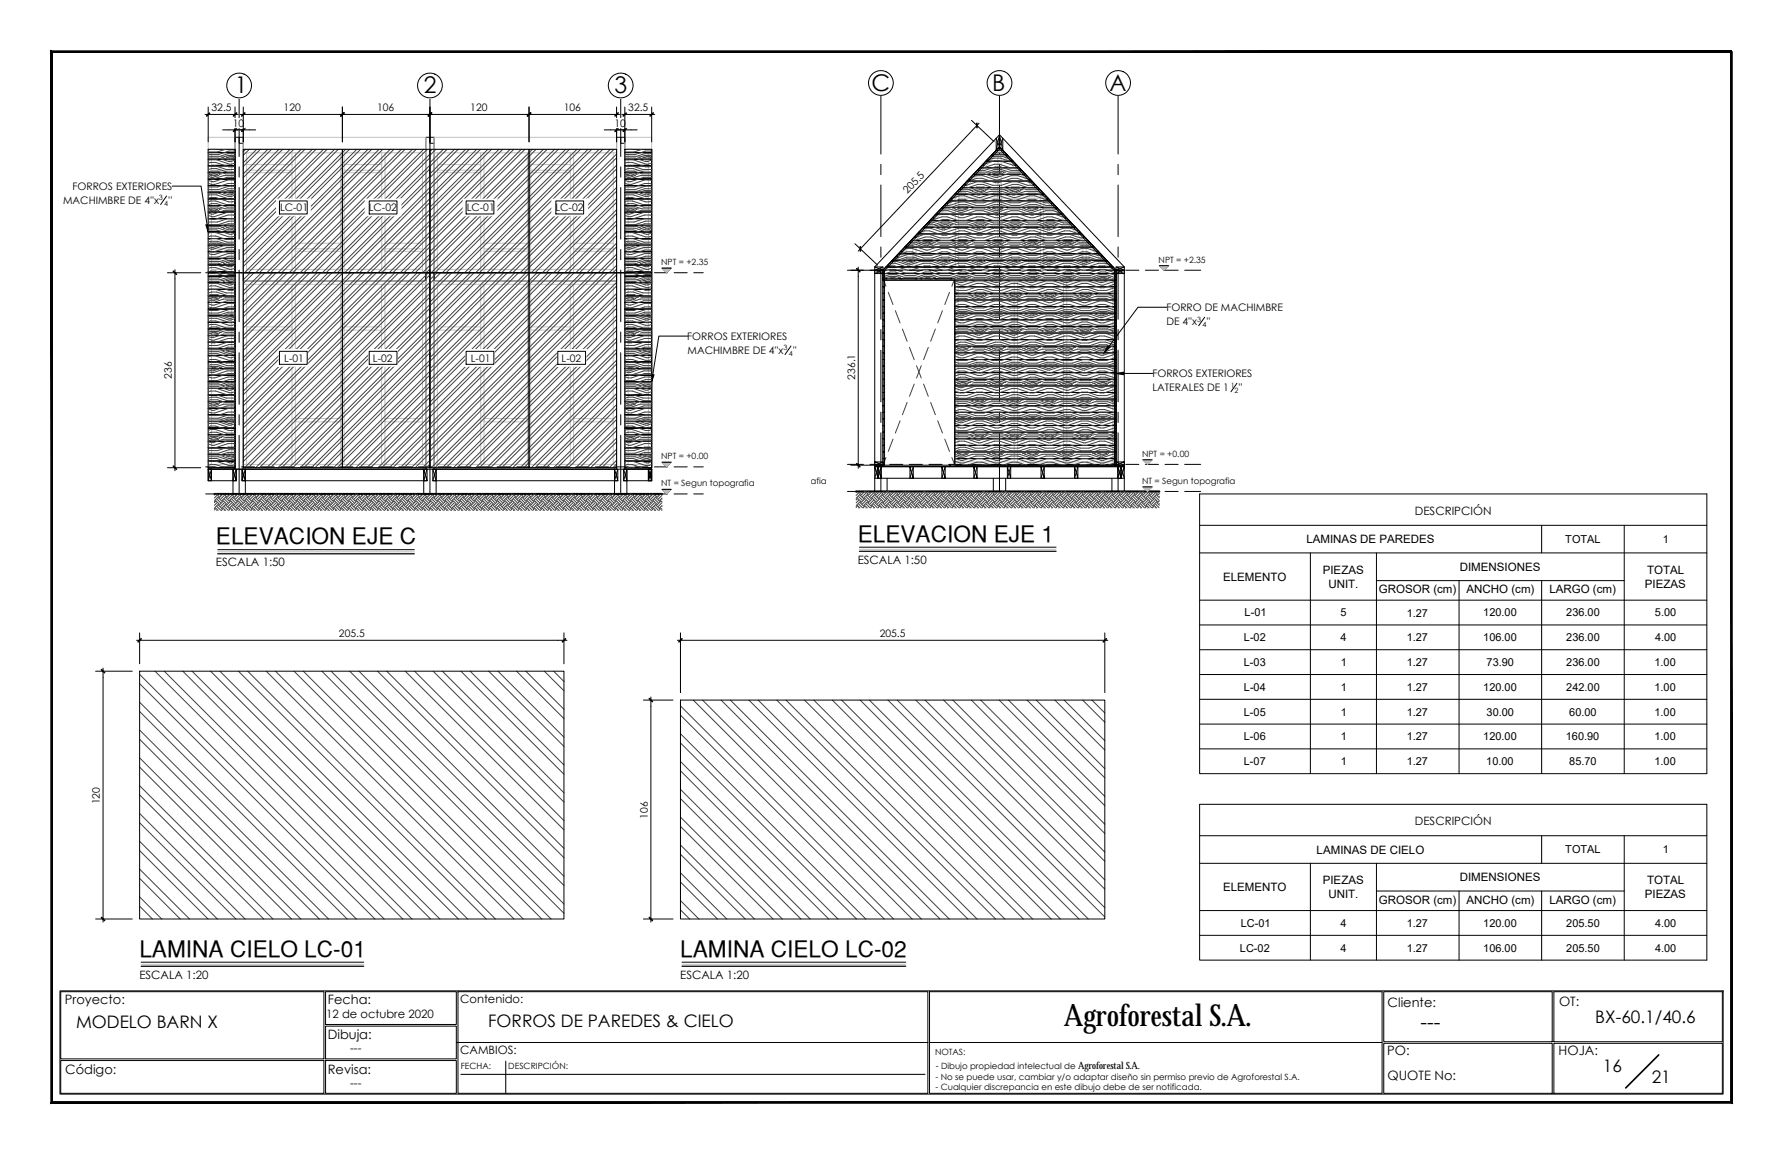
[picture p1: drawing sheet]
<svg xmlns="http://www.w3.org/2000/svg" width="432mm" height="279mm" viewBox="0 0 432 279" stroke-linecap="round" stroke-linejoin="round" font-family="sans-serif">
<defs><g id="words">
<text font-size="7.4" x="257.6" y="248.3">Agroforestal S.A.</text>
<g font-size="5.6">
<text x="56.9" y="22.6">1</text>
<text x="102.6" y="22.6">2</text>
<text x="148.8" y="22.6">3</text>
<text x="211.1" y="21.9">C</text>
<text x="240.3" y="21.9">B</text>
<text x="268.7" y="21.9">A</text>
</g>
<g font-size="5.5">
<text x="52.3" y="131.8">ELEVACION EJE C</text>
<text x="207.7" y="131.2">ELEVACION EJE 1</text>
<text x="33.8" y="231.7">LAMINA CIELO LC-01</text>
<text x="164.7" y="231.7">LAMINA CIELO LC-02</text>
</g>
<text font-size="4.9" x="344" y="249.2">---</text>
<g font-size="4.2">
<text x="18.4" y="248.8">MODELO BARN X</text>
<text x="118.2" y="248.6">FORROS DE PAREDES &amp; CIELO</text>
<text x="386.3" y="247.7">BX-60.1/40.6</text>
<text x="388.2" y="259.4">16</text>
<text x="400" y="262.3">21</text>
</g>
<g font-size="3.1">
<text x="15.7" y="243.2">Proyecto:</text>
<text x="79.4" y="243.2">Fecha:</text>
<text x="336.1" y="243.7">Cliente:</text>
<text x="377.6" y="243.6">OT:</text>
<text x="79.4" y="251.6">Dibuja:</text>
<text x="336" y="255.5">PO:</text>
<text x="377.5" y="255.5">HOJA:</text>
<text x="15.8" y="260">Código:</text>
<text x="79.4" y="260.1">Revisa:</text>
<text x="336" y="261.5">QUOTE No:</text>
</g>
<g font-size="2.8">
<text x="342.7" y="124.7">DESCRIPCIÓN</text>
<text x="316.4" y="131.5">LAMINAS DE PAREDES</text>
<text x="52.3" y="137.1">ESCALA 1:50</text>
<text x="207.7" y="136.5">ESCALA 1:50</text>
<text x="296.2" y="140.6">ELEMENTO</text>
<text x="320.3" y="138.9">PIEZAS</text>
<text x="321.7" y="142.3">UNIT.</text>
<text x="333.9" y="143.7">GROSOR (cm)</text>
<text x="353.5" y="138.2">DIMENSIONES</text>
<text x="355.2" y="143.7">ANCHO (cm)</text>
<text x="375.2" y="143.7">LARGO (cm)</text>
<text x="398.3" y="142.3">PIEZAS</text>
<text x="398.9" y="138.9">TOTAL</text>
<text x="342.7" y="199.8">DESCRIPCIÓN</text>
<text x="318.9" y="206.7">LAMINAS DE CIELO</text>
<text x="296.2" y="215.7">ELEMENTO</text>
<text x="320.3" y="214.1">PIEZAS</text>
<text x="353.5" y="213.4">DIMENSIONES</text>
<text x="398.9" y="214.1">TOTAL</text>
<text x="321.7" y="217.4">UNIT.</text>
<text x="333.9" y="218.8">GROSOR (cm)</text>
<text x="355.2" y="218.8">ANCHO (cm)</text>
<text x="375.2" y="218.8">LARGO (cm)</text>
<text x="398.3" y="217.4">PIEZAS</text>
<text x="33.8" y="237">ESCALA 1:20</text>
<text x="164.7" y="237">ESCALA 1:20</text>
<text x="111.4" y="242.9">Contenido:</text>
<text x="79" y="246.5">12 de octubre 2020</text>
<text x="84.8" y="254.8">---</text>
<text x="111.4" y="255.3">CAMBIOS:</text>
<text x="84.8" y="263.1">---</text>
</g>
<g font-size="2.7">
<text x="379.1" y="131.5">TOTAL</text>
<text x="402.7" y="131.5">1</text>
<text x="301.4" y="149.2">L-01</text>
<text x="324.6" y="149.2">5</text>
<text x="340.7" y="149.3">1.27</text>
<text x="359.2" y="149.2">120.00</text>
<text x="379.3" y="149.2">236.00</text>
<text x="400.8" y="149.2">5.00</text>
<text x="301.2" y="155.2">L-02</text>
<text x="324.7" y="155.3">4</text>
<text x="340.7" y="155.3">1.27</text>
<text x="359.2" y="155.2">106.00</text>
<text x="379.3" y="155.2">236.00</text>
<text x="400.8" y="155.2">4.00</text>
<text x="301.2" y="161.2">L-03</text>
<text x="324.7" y="161.3">1</text>
<text x="340.7" y="161.3">1.27</text>
<text x="360" y="161.2">73.90</text>
<text x="379.3" y="161.2">236.00</text>
<text x="400.7" y="161.2">1.00</text>
<text x="301.2" y="167.2">L-04</text>
<text x="324.7" y="167.3">1</text>
<text x="340.7" y="167.3">1.27</text>
<text x="359.2" y="167.2">120.00</text>
<text x="379.3" y="167.2">242.00</text>
<text x="400.7" y="167.2">1.00</text>
<text x="301.2" y="173.2">L-05</text>
<text x="324.7" y="173.3">1</text>
<text x="340.7" y="173.3">1.27</text>
<text x="360" y="173.2">30.00</text>
<text x="380" y="173.2">60.00</text>
<text x="400.7" y="173.2">1.00</text>
<text x="301.2" y="179.2">L-06</text>
<text x="324.7" y="179.3">1</text>
<text x="340.7" y="179.3">1.27</text>
<text x="359.2" y="179.2">120.00</text>
<text x="379.2" y="179.2">160.90</text>
<text x="400.7" y="179.2">1.00</text>
<text x="301.2" y="185.3">L-07</text>
<text x="324.7" y="185.3">1</text>
<text x="340.7" y="185.3">1.27</text>
<text x="359.9" y="185.3">10.00</text>
<text x="380" y="185.3">85.70</text>
<text x="400.7" y="185.3">1.00</text>
<text x="379.1" y="206.6">TOTAL</text>
<text x="402.7" y="206.6">1</text>
<text x="300.5" y="224.4">LC-01</text>
<text x="324.7" y="224.4">4</text>
<text x="340.7" y="224.4">1.27</text>
<text x="359.2" y="224.4">120.00</text>
<text x="379.3" y="224.4">205.50</text>
<text x="400.8" y="224.4">4.00</text>
<text x="300.3" y="230.4">LC-02</text>
<text x="324.7" y="230.4">4</text>
<text x="340.7" y="230.4">1.27</text>
<text x="359.2" y="230.4">106.00</text>
<text x="379.3" y="230.4">205.50</text>
<text x="400.8" y="230.4">4.00</text>
</g>
<g font-size="2.5">
<text x="51.2" y="26.9">32.5</text>
<text x="68.7" y="26.9">120</text>
<text x="91.3" y="26.9">106</text>
<text x="113.9" y="26.9">120</text>
<text x="136.5" y="26.9">106</text>
<text x="152.2" y="26.9">32.5</text>
<text x="56.4" y="30.7">10</text>
<text x="148.8" y="30.7">10</text>
<text x="17.5" y="46">FORROS EXTERIORES</text>
<text x="219.8" y="47.1" transform="rotate(-47 219.8 47.1)">205.5</text>
<text x="15.3" y="49.4">MACHIMBRE DE 4''x</text>
<text x="40.8" y="49.4">''</text>
<text x="67.8" y="51.1">LC-01</text>
<text x="89.3" y="51.1">LC-02</text>
<text x="113" y="51.1">LC-01</text>
<text x="134.5" y="51.1">LC-02</text>
<text x="282.5" y="75.3">FORRO DE MACHIMBRE</text>
<text x="166.4" y="82.3">FORROS EXTERIORES</text>
<text x="282.5" y="78.7">DE 4''x</text>
<text x="292.2" y="78.7">''</text>
<text x="68.8" y="87.5">L-01</text>
<text x="90.3" y="87.5">L-02</text>
<text x="114" y="87.5">L-01</text>
<text x="136" y="87.5">L-02</text>
<text x="166.5" y="85.7">MACHIMBRE DE 4''x</text>
<text x="192" y="85.7">''</text>
<text x="41.6" y="91.7" transform="rotate(-90 41.6 91.7)">236</text>
<text x="207.1" y="91.9" transform="rotate(-90 207.1 91.9)">236.1</text>
<text x="279.1" y="91.3">FORROS EXTERIORES</text>
<text x="279.1" y="94.7">LATERALES DE 1</text>
<text x="300" y="94.7">''</text>
<text x="82.1" y="154.3">205.5</text>
<text x="213.1" y="154.3">205.5</text>
<text x="24.2" y="194.7" transform="rotate(-90 24.2 194.7)">120</text>
<text x="156.9" y="198.2" transform="rotate(-90 156.9 198.2)">106</text>
</g>
<text font-size="2.4" x="261.1" y="258.8">Agroforestal S.A.</text>
<g font-size="2.1">
<text x="160.1" y="64.2">NPT = +2.35</text>
<text x="280.6" y="63.6">NPT = +2.35</text>
<text x="160.1" y="111.2">NPT = +0.00</text>
<text x="276.6" y="110.6">NPT = +0.00</text>
<text x="160.1" y="117.8">NT = Segun topografia</text>
<text x="177.6" y="117.2">NT = Segun topografia</text>
<text x="276.6" y="117.2">NT = Segun topografia</text>
<text x="226.4" y="255.5">NOTAS:</text>
<text x="111.6" y="258.8">FECHA:</text>
<text x="123.1" y="258.8">DESCRIPCIÓN:</text>
<text x="226.6" y="261.4">- No se puede usar, cambiar y/o adaptar diseño sin permiso previo de Agroforestal S.A.</text>
<text x="226.6" y="263.9">- Cualquier discrepancia en este dibujo debe de ser notificada.</text>
<text x="226.6" y="258.8">- Dibujo propiedad intelectual de</text>
</g>
<g font-size="1.8">
<text x="38.5" y="48.5">3</text>
<text x="39.8" y="49.8">4</text>
<text x="289.9" y="77.8">3</text>
<text x="291.2" y="79.1">4</text>
<text x="189.7" y="84.8">3</text>
<text x="191" y="86.1">4</text>
<text x="298" y="93.8">1</text>
<text x="299" y="95.1">2</text>
</g>
</g></defs>
<!-- layer: cotas -->
<g fill="none" stroke="#000" stroke-width=".24">
<path d="M290.5 119.6h122.9v67.7h-122.9zM290.5 127.2h122.9M290.5 133.9h122.9M317.3 133.9v53.4M333.3 133.9v53.4M373.3 127.2v6.7M393.4 127.2v60.1M290.5 145.3h122.9M290.5 151.3h122.9M290.5 157.3h122.9M333.3 140.6h60.1M353.3 140.6v46.7"/>
<path d="M373.3 140.6v46.7M290.5 163.3h122.9M290.5 169.3h122.9M290.5 175.3h122.9M290.5 194.7h122.9v37.8h-122.9zM290.5 181.3h122.9M290.5 202.3h122.9M290.5 209h122.9M317.3 209v23.5M333.3 209v23.5M333.3 215.7h60.1M353.3 215.7v16.8"/>
<path d="M373.3 202.3v6.7M373.3 215.7v16.8M393.4 202.3v30.2M290.5 220.5h122.9M290.5 226.5h122.9"/>
</g>
<!-- layer: EJES -->
<g fill="none" stroke="#000" stroke-width=".24">
<path d="M57.9 23.7v14.2M104.1 23.7v14.2M150.3 23.7v14.2M213.3 23.1v14.2M213.3 39.8v2.5M242.1 23.1v14.2M242.1 39.8v2.5M270.8 23.1v14.2M270.8 39.8v2.5M57.9 40.4v2.5M57.9 45.4v12.5M104.1 40.4v2.5"/>
<path d="M104.1 45.4v12.5M150.3 40.4v2.5M150.3 45.4v12.5M213.3 44.8v12.5M213.3 59.8v2.5M242.1 44.8v12.5M242.1 59.8v2.5M270.8 44.8v12.5M270.8 59.8v2.5M57.9 60.4v2.5M57.9 65.4v12.5M104.1 60.4v2.5"/>
<path d="M104.1 65.4v12.5M150.3 60.4v2.5M150.3 65.4v12.5M213.3 64.8v12.5M213.3 79.8v2.5M242.1 64.8v12.5M242.1 79.8v2.5M270.8 64.8v12.5M270.8 79.8v2.5M57.9 80.4v2.5M57.9 85.4v12.5M104.1 80.4v2.5"/>
<path d="M104.1 85.4v12.5M150.3 80.4v2.5M150.3 85.4v12.5M213.3 84.8v12.5M213.3 99.8v2.5M242.1 84.8v12.5M242.1 99.8v2.5M270.8 84.8v12.5M270.8 99.8v2.5M57.9 100.4v2.5M57.9 105.4v14.2M104.1 100.4v2.5"/>
<path d="M104.1 105.4v14.2M150.3 100.4v2.5M150.3 105.4v14.2M213.3 104.8v14.2M242.1 104.8v14.2M270.8 104.8v14.2"/>
<circle cx="57.9" cy="20.7" r="3"/>
<circle cx="104.1" cy="20.7" r="3"/>
<circle cx="150.3" cy="20.7" r="3"/>
<circle cx="213.3" cy="20.1" r="3"/>
<circle cx="242.1" cy="20.1" r="3"/>
<circle cx="270.8" cy="20.1" r="3"/>
</g>
<g fill="#fff" stroke="#fff" stroke-width=".24">
<path d="M147.5 21.8l5.6-.1-.1 .4z"/>
<path d="M101.3 21.8l5.6-.1-.1 .4z"/>
<path d="M55.1 21.8l5.6-.1-.1 .4z"/>
<path d="M268 21.2l5.6-.1-.1 .4z"/>
<path d="M239.3 21.2l5.6-.1-.2 .4z"/>
<path d="M210.6 21.2l5.6-.1-.2 .4z"/>
<path d="M149.5 23.6l1.9-.1zM149.5 23.6h1.6zM149.5 23.6l1.3 .1zM150 23.7h.8z"/>
<path d="M149.2 23.5l.3 .1 1.9-.1zM148.8 23.3l2.6 .2h-2.2z"/>
<path d="M148.5 23.1l3.8-.2-.2 .2zM148.5 23.1l3.4 .2 .2-.2zM148.5 23.1l3.4 .2h-3.1zM148.8 23.3l2.6 .2 .5-.2z"/>
<path d="M148.2 22.9l.3 .2 3.8-.2zM148.2 22.9l4.4-.2-.3 .2zM148 22.6l.2 .3 4.4-.2zM147.8 22.4l4.8 .3-4.6-.1z"/>
<path d="M147.5 21.8l.1 .2 5.4 .1zM147.6 22l5.4 .1-5.2 .3zM147.8 22.4l4.8 .3 .4-.6z"/>
<path d="M147.4 21.5l.1 .3 5.6-.1zM147.4 21.5l5.9-.4-.2 .6zM147.3 21l.1 .5 5.9-.4zM147.3 21l6 .1zM147.3 21l6 .1v-.4z"/>
<path d="M147.3 20.7v.3l6-.3zM147.3 20.4l6 .3h-6z"/>
<path d="M147.4 20.1l5.8-.4v.3zM147.4 20.1l5.9 .2-.1-.3zM147.4 20.1l5.9 .2-6 .1zM147.3 20.4l6 .3v-.4z"/>
<path d="M147.5 19.7l-.1 .4 5.8-.4zM147.5 19.7l5.5-.3 .2 .3zM147.7 19.2l-.2 .5 5.5-.3z"/>
<path d="M148 18.8l4.4-.3 .2 .2zM148 18.8l4.8 .2-.2-.3zM148 18.8l4.8 .2-5.1 .2zM147.7 19.2l5.3 .2-.2-.4z"/>
<path d="M148.3 18.5l-.3 .3 4.4-.3zM148.3 18.5l3.9-.2 .2 .2zM148.3 18.5l3.9-.2-3.6-.1zM148.6 18.2h3.4l.2 .1zM148.6 18.2h3.4l-3.2-.1zM148.8 18.1l2.9-.1 .3 .2zM148.8 18.1l2.9-.1z"/>
<path d="M149.8 17.7l1.3 .1zM149.5 17.8h1.6zM149.5 17.8l2 .1-.4-.1zM148.8 18.1l.7-.3 2 .1zM148.8 18.1l2.8-.1z"/>
<path d="M103.3 23.6l1.9-.1zM103.3 23.6h1.6zM103.3 23.6l1.3 .1zM103.8 23.7h.8z"/>
<path d="M103 23.5l.3 .1 1.9-.1zM102.6 23.3l2.6 .2h-2.2z"/>
<path d="M102.3 23.1l3.9-.2-.3 .2zM102.3 23.1l3.4 .2 .2-.2zM102.3 23.1l3.4 .2h-3.1zM102.6 23.3l2.6 .2 .5-.2z"/>
<path d="M102 22.9l.3 .2 3.9-.2zM102 22.9l4.4-.2-.2 .2zM101.8 22.6l.2 .3 4.4-.2zM101.6 22.4l4.8 .3-4.6-.1z"/>
<path d="M101.3 21.8l.1 .2 5.4 .1zM101.4 22l5.4 .1-5.2 .3zM101.6 22.4l4.8 .3 .4-.6z"/>
<path d="M101.2 21.5l.1 .3 5.6-.1zM101.2 21.5l5.9-.4-.2 .6zM101.1 21l.1 .5 5.9-.4zM101.1 21l6 .1zM101.1 21l6 .1v-.4z"/>
<path d="M101.1 20.7v.3l6-.3zM101.1 20.4l6 .3h-6z"/>
<path d="M101.2 20.1l5.8-.4v.3zM101.2 20.1l5.9 .2-.1-.3zM101.2 20.1l5.9 .2-6 .1zM101.1 20.4l6 .3v-.4z"/>
<path d="M101.3 19.7l-.1 .4 5.8-.4zM101.3 19.7l5.5-.3 .2 .3zM101.5 19.2l-.2 .5 5.5-.3z"/>
<path d="M101.8 18.8l4.4-.3 .2 .2zM101.8 18.8l4.8 .2-.2-.3zM101.8 18.8l4.8 .2-5.1 .2zM101.5 19.2l5.3 .2-.2-.4z"/>
<path d="M102.1 18.5l-.3 .3 4.4-.3zM102.1 18.5l3.9-.2 .2 .2zM102.1 18.5l3.9-.2-3.6-.1zM102.4 18.2h3.4l.2 .1zM102.4 18.2h3.4l-3.2-.1zM102.6 18.1l2.9-.1 .3 .2zM102.6 18.1l2.9-.1z"/>
<path d="M103.6 17.7l1.3 .1zM103.3 17.8h1.6zM103.3 17.8l2 .1-.4-.1zM102.6 18.1l.7-.3 2 .1zM102.6 18.1l2.8-.1z"/>
<path d="M57.1 23.6l1.9-.1zM57.1 23.6h1.6zM57.1 23.6l1.3 .1zM57.6 23.7h.8z"/>
<path d="M56.8 23.5l.3 .1 1.9-.1zM56.4 23.3l2.6 .2h-2.2z"/>
<path d="M56.1 23.1l3.8-.2-.2 .2zM56.1 23.1l3.4 .2 .2-.2zM56.1 23.1l3.4 .2h-3.1zM56.4 23.3l2.6 .2 .5-.2z"/>
<path d="M55.8 22.9l.3 .2 3.8-.2zM55.8 22.9l4.4-.2-.3 .2zM55.6 22.6l.2 .3 4.4-.2zM55.4 22.4l4.8 .3-4.6-.1z"/>
<path d="M55.1 21.8l.1 .2 5.4 .1zM55.2 22l5.4 .1-5.2 .3zM55.4 22.4l4.8 .3 .4-.6z"/>
<path d="M55 21.5l.1 .3 5.6-.1zM55 21.5l5.9-.4-.2 .6zM54.9 21l.1 .5 5.9-.4zM54.9 21l6 .1zM54.9 21l6 .1v-.4z"/>
<path d="M54.9 20.7v.3l6-.3zM54.9 20.4l6 .3h-6z"/>
<path d="M55 20.1l5.7-.4 .1 .3zM55 20.1l5.9 .2-.1-.3zM55 20.1l5.9 .2-6 .1zM54.9 20.4l6 .3v-.4z"/>
<path d="M55.1 19.7l-.1 .4 5.7-.4zM55.1 19.7l5.5-.3 .1 .3zM55.3 19.2l-.2 .5 5.5-.3z"/>
<path d="M55.6 18.8l4.4-.3 .2 .2zM55.6 18.8l4.8 .2-.2-.3zM55.6 18.8l4.8 .2-5.1 .2zM55.3 19.2l5.3 .2-.2-.4z"/>
<path d="M55.9 18.5l-.3 .3 4.4-.3zM55.9 18.5l3.9-.2 .2 .2zM55.9 18.5l3.9-.2-3.6-.1zM56.2 18.2h3.4l.2 .1zM56.2 18.2h3.4l-3.2-.1zM56.4 18.1l2.9-.1 .3 .2zM56.4 18.1l2.9-.1z"/>
<path d="M57.4 17.7l1.3 .1zM57.1 17.8h1.6zM57.1 17.8l2 .1-.4-.1zM56.4 18.1l.7-.3 2 .1zM56.4 18.1l2.8-.1z"/>
<path d="M270 23l1.9-.1zM270 23h1.6zM270 23l1.3 .1zM270.4 23.1h.9z"/>
<path d="M269.6 22.9l.4 .1 1.9-.1zM269.3 22.7l2.6 .2h-2.3z"/>
<path d="M269 22.5l3.8-.2-.2 .2zM269 22.5l3.3 .2 .3-.2zM269 22.5l3.3 .2h-3zM269.3 22.7l2.6 .2 .4-.2z"/>
<path d="M268.7 22.2l.3 .3 3.8-.2zM268.7 22.2l4.3-.1-.2 .2zM268.5 22l.2 .2 4.3-.1zM268.3 21.8l4.7 .3-4.5-.1z"/>
<path d="M268 21.2l.1 .2 5.4 .1zM268.1 21.4l5.4 .1-5.2 .3zM268.3 21.8l4.7 .3 .5-.6z"/>
<path d="M267.9 20.9l.1 .3 5.6-.1zM267.9 20.9l5.9-.5-.2 .7zM267.8 20.4l.1 .5 5.9-.5zM267.8 20.4h6zM267.8 20.4h6v-.3z"/>
<path d="M267.8 20.1v.3l6-.3zM267.8 19.8l6 .3h-6z"/>
<path d="M267.8 19.5l5.8-.4 .1 .3zM267.8 19.5l6 .2-.1-.3zM267.8 19.5l6 .2-6 .1zM267.8 19.8l6 .3v-.4z"/>
<path d="M268 19.1l-.2 .4 5.8-.4zM268 19.1l5.5-.3 .1 .3zM268.2 18.6l-.2 .5 5.5-.3z"/>
<path d="M268.5 18.2l4.4-.3 .1 .2zM268.5 18.2l4.7 .2-.2-.3zM268.5 18.2l4.7 .2-5 .2zM268.2 18.6l5.3 .2-.3-.4z"/>
<path d="M268.7 17.9l-.2 .3 4.4-.3zM268.7 17.9l3.9-.2 .3 .2zM268.7 17.9l3.9-.2-3.6-.1zM269 17.6h3.4l.2 .1zM269 17.6h3.4l-3.1-.1zM269.3 17.5l2.8-.1 .3 .2zM269.3 17.5l2.8-.1z"/>
<path d="M270.3 17.1l1.2 .1zM269.9 17.2h1.6zM269.9 17.2l2.1 .1-.5-.1zM269.3 17.5l.6-.3 2.1 .1zM269.3 17.5l2.8-.1z"/>
<path d="M241.3 23l1.8-.1zM241.3 23h1.5zM241.3 23l1.2 .1zM241.7 23.1h.8z"/>
<path d="M240.9 22.9l.4 .1 1.8-.1zM240.6 22.7l2.5 .2h-2.2z"/>
<path d="M240.3 22.5l3.8-.2-.2 .2zM240.3 22.5l3.3 .2 .3-.2zM240.3 22.5l3.3 .2h-3zM240.6 22.7l2.5 .2 .5-.2z"/>
<path d="M240 22.2l.3 .3 3.8-.2zM240 22.2l4.3-.1-.2 .2zM239.8 22l.2 .2 4.3-.1zM239.6 21.8l4.7 .3-4.5-.1z"/>
<path d="M239.3 21.2l.1 .2 5.3 .1zM239.4 21.4l5.3 .1-5.1 .3zM239.6 21.8l4.7 .3 .4-.6z"/>
<path d="M239.2 20.9l.1 .3 5.6-.1zM239.2 20.9l5.8-.5-.1 .7zM239.1 20.4l.1 .5 5.8-.5zM239.1 20.4h5.9zM239.1 20.4h5.9l.1-.3z"/>
<path d="M239.1 20.1v.3l6-.3zM239.1 19.8l6 .3h-6z"/>
<path d="M239.1 19.5l5.8-.4 .1 .3zM239.1 19.5l5.9 .2v-.3zM239.1 19.5l5.9 .2-5.9 .1zM239.1 19.8l6 .3-.1-.4z"/>
<path d="M239.2 19.1l-.1 .4 5.8-.4zM239.2 19.1l5.5-.3 .2 .3zM239.4 18.6l-.2 .5 5.5-.3z"/>
<path d="M239.8 18.2l4.3-.3 .2 .2zM239.8 18.2l4.7 .2-.2-.3zM239.8 18.2l4.7 .2-5.1 .2zM239.4 18.6l5.3 .2-.2-.4z"/>
<path d="M240 17.9l-.2 .3 4.3-.3zM240 17.9l3.9-.2 .2 .2zM240 17.9l3.9-.2-3.6-.1zM240.3 17.6h3.4l.2 .1zM240.3 17.6h3.4l-3.1-.1zM240.6 17.5l2.8-.1 .3 .2zM240.6 17.5l2.8-.1z"/>
<path d="M241.6 17.1l1.2 .1zM241.2 17.2h1.6zM241.2 17.2l2 .1-.4-.1zM240.6 17.5l.6-.3 2 .1zM240.6 17.5l2.7-.1z"/>
<path d="M212.5 23l1.9-.1zM212.5 23h1.6zM212.5 23l1.3 .1zM213 23.1h.8z"/>
<path d="M212.2 22.9l.3 .1 1.9-.1zM211.8 22.7l2.6 .2h-2.2z"/>
<path d="M211.5 22.5l3.9-.2-.3 .2zM211.5 22.5l3.4 .2 .2-.2zM211.5 22.5l3.4 .2h-3.1zM211.8 22.7l2.6 .2 .5-.2z"/>
<path d="M211.3 22.2l.2 .3 3.9-.2zM211.3 22.2l4.3-.1-.2 .2zM211.1 22l.2 .2 4.3-.1zM210.9 21.8l4.7 .3-4.5-.1z"/>
<path d="M210.6 21.2l.1 .2 5.3 .1zM210.7 21.4l5.3 .1-5.1 .3zM210.9 21.8l4.7 .3 .4-.6z"/>
<path d="M210.4 20.9l.2 .3 5.6-.1zM210.4 20.9l5.9-.5-.1 .7zM210.3 20.4l.1 .5 5.9-.5zM210.3 20.4h6zM210.3 20.4h6v-.3z"/>
<path d="M210.3 20.1v.3l6-.3zM210.3 19.8l6 .3h-6z"/>
<path d="M210.4 19.5l5.8-.4v.3zM210.4 19.5l5.9 .2-.1-.3zM210.4 19.5l5.9 .2-6 .1zM210.3 19.8l6 .3v-.4z"/>
<path d="M210.5 19.1l-.1 .4 5.8-.4zM210.5 19.1l5.5-.3 .2 .3zM210.7 18.6l-.2 .5 5.5-.3z"/>
<path d="M211 18.2l4.4-.3 .2 .2zM211 18.2l4.8 .2-.2-.3zM211 18.2l4.8 .2-5.1 .2zM210.7 18.6l5.3 .2-.2-.4z"/>
<path d="M211.3 17.9l-.3 .3 4.4-.3zM211.3 17.9l3.9-.2 .2 .2zM211.3 17.9l3.9-.2-3.6-.1zM211.6 17.6h3.4l.2 .1zM211.6 17.6h3.4l-3.2-.1zM211.8 17.5l2.9-.1 .3 .2zM211.8 17.5l2.9-.1z"/>
<path d="M212.8 17.1l1.3 .1zM212.5 17.2h1.6zM212.5 17.2l2 .1-.4-.1zM211.8 17.5l.7-.3 2 .1zM211.8 17.5l2.8-.1z"/>
</g>
<path d="M55.3 19.2l-.2 .5M101.5 19.2l-.2 .5M147.7 19.2l-.2 .5M210.7 18.6l-.2 .5M239.4 18.6l-.2 .5M268.2 18.6l-.2 .5M60.7 21.7l-5.6 .1M106.9 21.7l-5.6 .1M153.1 21.7l-5.6 .1M216.2 21.1l-5.6 .1M244.9 21.1l-5.6 .1M273.6 21.1l-5.6 .1" fill="none" stroke="#fff" stroke-width=".24"/>
<!-- layer: 0 -->
<g fill="none" stroke="#000" stroke-width=".24">
<path d="M49.7 27.7h8M50.4 36.2h6.5v29.8h-6.5zM50.4 25.9v8.5M53.9 31.4h8M56.9 33.2h2v32.8h-2zM56.9 25.9v8.5M57.9 33.2v1.5h1M58.2 27.7h25.5M58.9 36.2h24v29.8h-24zM58.9 25.9v8.5M82.2 27.7h22.7M82.9 36.2h21.2v29.8h-21.2z"/>
<path d="M82.9 25.9v8.5M103.1 33.2h2v32.8h-2zM103.4 27.7h25.5M104.1 33.2v1.5h1M104.1 36.2h24v29.8h-24zM104.1 25.9v8.5M127.4 27.7h22.7M128.1 36.2h21.2v29.8h-21.2zM128.1 25.9v8.5M146.3 31.4h8M149.3 33.2h2v32.8h-2zM149.3 25.9v8.5"/>
<path d="M150.3 33.2v1.5h1M150.6 27.7h8M151.3 36.2h6.5v29.8h-6.5zM151.3 25.9v8.5M157.8 25.9v8.5M235.3 29.1l5.4 5.2M237.1 29.8l-29.3 31M238 39.8l.3 .3-1.1 1.2-.3-.3zM238.8 39h6.6M239.1 38.7l.3 .2-1.1 1.2-.3-.3zM240.2 37.5l.3 .3-1.1 1.1-.3-.2zM240.3 37.4h3.5"/>
<path d="M241.3 36.4l-27.5 29M241.3 36.4l.8-3.8 .8 3.8M241.3 36.3l.3 .3-1.1 1.2-.3-.3zM241.8 35.8h.5M242.1 32.6v2.9l-.8 .9v-2.9zM242.1 32.6l.8 .9v2.9l-.8-.9zM242.1 35.5l28.2 29.9v47.2h-39.1v-44.8h-17.4v-2.4zM242.1 35.5v.6l-.5 .5-.3-.3zM242.1 35.5l.7 .8-.3 .3-.4-.5zM242.5 36.6l.3-.3 1.1 1.2-.3 .3zM242.9 36.4l27.4 29M243.6 37.8l.3-.3 1.1 1.2-.3 .2z"/>
<path d="M244.7 38.9l.3-.2 1.1 1.1-.3 .3zM40.3 47.5l-1.4 2M41.7 45.1h7l1.4 9.3M207.1 59l5.4 5.2M219.1 59.8h45.9M219.3 59.6l.3 .3-1.1 1.1-.3-.2zM220.4 58.4l.3 .3-1.1 1.2-.3-.3zM220.6 58.2h42.9M221.5 57.3l.3 .2-1.1 1.2-.3-.3zM222.1 56.6h39.9M222.6 56.1l.3 .3-1.1 1.1-.3-.2zM223.6 55h36.9"/>
<path d="M223.7 54.9l.3 .3-1.1 1.2-.3-.3zM224.8 53.8l.3 .2-1.1 1.2-.3-.3zM225.2 53.4h33.8M225.9 52.6l.3 .3-1.1 1.1-.3-.2zM226.7 51.8h30.7M227 51.5l.3 .2-1.1 1.2-.3-.3zM228.1 50.3l.3 .3-1.1 1.1-.3-.2zM228.2 50.2h27.7M229.2 49.1l.3 .3-1.1 1.2-.3-.3zM229.7 48.6h24.7M230.3 48l.3 .2-1.1 1.2-.3-.3zM231.2 47h21.7"/>
<path d="M231.4 46.8l.3 .3-1.1 1.1-.3-.2zM232.5 45.6l.3 .3-1.1 1.2-.3-.3zM232.7 45.4h18.7M233.6 44.5l.3 .2-1.1 1.2-.3-.3zM234.2 43.8h15.7M234.7 43.3l.3 .3-1.1 1.1-.3-.2zM235.7 42.2h12.7M235.8 42.2l.3 .2-1.1 1.2-.3-.3zM236.9 41l.3 .3-1.1 1.1-.3-.2zM237.2 40.6h9.7M245.8 40.1l.3-.3 1.1 1.2-.3 .3zM246.9 41.3l.3-.3 1.1 1.2-.3 .2z"/>
<path d="M248 42.4l.3-.2 1.1 1.1-.3 .3zM249.1 43.6l.3-.3 1.1 1.2-.3 .2zM250.2 44.7l.3-.2 1.1 1.1-.3 .3zM251.3 45.9l.3-.3 1.1 1.2-.3 .3zM252.4 47.1l.3-.3 1.1 1.2-.3 .2zM253.5 48.2l.3-.2 1.1 1.1-.3 .3zM254.6 49.4l.3-.3 1.1 1.2-.3 .3zM255.7 50.6l.3-.3 1.1 1.2-.3 .2zM256.8 51.7l.3-.2 1.1 1.1-.3 .3zM257.9 52.9l.3-.3 1.1 1.2-.3 .2zM259 54l.3-.2 1.1 1.1-.3 .3zM260.1 55.2l.3-.3 1.1 1.2-.3 .3z"/>
<path d="M261.2 56.4l.3-.3 1.1 1.2-.3 .2zM262.3 57.5l.3-.2 1.1 1.1-.3 .3zM263.4 58.7l.3-.3 1.1 1.2-.3 .3zM264.5 59.9l.3-.3 1.1 1.2-.3 .2zM40.6 66h8M42.4 65.3v48.7M50.4 66h6.5v47.2h-6.5zM50.4 66h6.5v-.2h-6.5h6.5v-1.6h-6.5h6.5v-1.7h-6.5h6.5v-1.6h-6.5h6.5v-1.5h-6.5h6.5v-1.6h-6.5h6.5v-1.6h-6.5h6.5v-1.7h-6.5h6.5v-1.6h-6.5h6.5v-1.5h-6.5h6.5v-1.6h-6.5h6.5v-1.6h-6.5h6.5v-1.6h-6.5h6.5v-1.7h-6.5h6.5v-1.6h-6.5h6.5v-1.5h-6.5h6.5v-1.6h-6.5h6.5v-1.6h-6.5h6.5v-1.7h-6.5h6.5v-.8v29.9M56.9 66h2v47.6h-2zM56.9 66v.8h-6.5h6.5v1.6h-6.5h6.5v1.6h-6.5h6.5v1.6h-6.5h6.5v1.6h-6.5h6.5v1.6h-6.5h6.5v1.6h-6.5h6.5v1.6h-6.5h6.5v1.6h-6.5h6.5v1.6h-6.5h6.5v1.6h-6.5h6.5v1.6h-6.5h6.5v1.6h-6.5h6.5v1.6h-6.5h6.5v1.6h-6.5h6.5v1.6h-6.5h6.5v1.6h-6.5h6.5v1.6h-6.5h6.5v1.6h-6.5h6.5v1.6h-6.5h6.5v1.6h-6.5h6.5v1.6h-6.5h6.5v1.6h-6.5h6.5v1.6h-6.5h6.5v1.6h-6.5h6.5v1.6h-6.5h6.5v1.6h-6.5h6.5v1.6h-6.5h6.5v1.6h-6.5h6.5v1.6h-6.5M56.9 66v47.2h-6.5M58.9 66h44.2v2h-44.2z"/>
<path d="M58.9 66h24v47.2h-24zM82.9 66h21.2v47.2h-21.2zM103.1 66h2v47.6h-2zM104.1 66h24v47.2h-24zM105.1 66h44.2v2h-44.2zM128.1 66h21.2v47.2h-21.2zM149.3 66h2v47.6h-2zM151.3 66.8h6.5v-.8v47.2h-6.5h6.5v-1.6h-6.5h6.5v-1.6h-6.5h6.5v-1.6h-6.5h6.5v-1.6h-6.5h6.5v-1.6h-6.5h6.5v-1.6h-6.5h6.5v-1.6h-6.5h6.5v-1.6h-6.5h6.5v-1.6h-6.5h6.5v-1.6h-6.5h6.5v-1.6h-6.5h6.5v-1.6h-6.5h6.5v-1.6h-6.5h6.5v-1.6h-6.5h6.5v-1.6h-6.5h6.5v-1.6h-6.5h6.5v-1.6h-6.5h6.5v-1.6h-6.5h6.5v-1.6h-6.5h6.5v-1.6h-6.5h6.5v-1.6h-6.5h6.5v-1.6h-6.5h6.5v-1.6h-6.5h6.5v-1.6h-6.5h6.5v-1.6h-6.5h6.5v-1.6h-6.5h6.5v-1.6h-6.5h6.5v-1.6h-6.5h6.5v-1.6zM151.3 66h6.5v47.2h-6.5zM151.3 66h6.5v-.2h-6.5h6.5v-1.6h-6.5h6.5v-1.7h-6.5h6.5v-1.6h-6.5h6.5v-1.5h-6.5h6.5v-1.6h-6.5h6.5v-1.6h-6.5h6.5v-1.7h-6.5h6.5v-1.6h-6.5h6.5v-1.5h-6.5h6.5v-1.6h-6.5h6.5v-1.6h-6.5h6.5v-1.6h-6.5h6.5v-1.7h-6.5h6.5v-1.6h-6.5h6.5v-1.5h-6.5h6.5v-1.6h-6.5h6.5v-1.6h-6.5h6.5v-1.7h-6.5h6.5v-.8v29.9M206 65.4h6M207.8 64.7v48.7"/>
<path d="M211.8 65.4h2v.8h-2v-.8l2 .8M211.8 65.4h2v47.2h-2zM211.8 64.6h2v.8h-2zM213.8 65.4h56.5v2h-56.5zM213.8 66.2h56.5v1.6h-56.5zM213.8 65.4v.8h56.5v-.8M213.8 79h.4v1.6h-.4zM213.8 77.4h.4v1.6h-.4zM213.8 75.8h.4v1.6h-.4zM213.8 74.2h.4v1.6h-.4zM213.8 72.6h.4v1.6h-.4zM213.8 71h.4v1.6h-.4z"/>
<path d="M213.8 69.4h.4v1.6h-.4zM213.8 67.8h.4v1.6h-.4zM213.8 66.2h.4v1.6h-.4zM213.8 65.4h.4v.8h-.4zM213.8 65.4l-2 .8M213.8 65.4l-2-.8 29.5-31.1 .8 2 .8-2 29.4 31.1-2 .8M213.8 64.6l-2 .8M214.9 64.3l.3 .2-1.1 1.2-.3-.3zM216 63.1l.3 .3-1.1 1.1-.3-.2zM217.1 61.9l.3 .3-1.1 1.2-.3-.3zM218.2 60.8l.3 .2-1.1 1.2-.3-.3zM231.2 79h39.1v1.6h-39.1z"/>
<path d="M231.2 77.4h39.1v1.6h-39.1zM231.2 75.8h39.1v1.6h-39.1zM231.2 74.2h39.1v1.6h-39.1zM231.2 72.6h39.1v1.6h-39.1zM231.2 71h39.1v1.6h-39.1zM231.2 69.4h39.1v1.6h-39.1zM231.2 67.8h39.1v1.6h-39.1zM265.6 61l.3-.2 1.1 1.1-.3 .3zM266.5 61.4h-48.9h48.9M266.7 62.2l.3-.3 1.1 1.2-.3 .3zM267.8 63.4l.3-.3 1.1 1.2-.3 .2zM268 63h-51.9h51.9"/>
<path d="M268.9 64.5l.3-.2 1.1 1.1-.3 .3zM269.5 64.6h-54.9h54.9M269.9 79h.4v1.6h-.4zM269.9 77.4h.4v1.6h-.4zM269.9 75.8h.4v1.6h-.4zM269.9 74.2h.4v1.6h-.4zM269.9 72.6h.4v1.6h-.4zM269.9 71h.4v1.6h-.4zM269.9 69.4h.4v1.6h-.4zM269.9 67.8h.4v1.6h-.4zM269.9 66.2h.4v1.6h-.4zM269.9 65.4h.4v.8h-.4z"/>
<path d="M270.3 64.6h2v.8h-2zM270.3 65.4h2v47.2h-2zM270.3 64.6l2 .8M270.3 65.4l2 .8M272.3 65.4h-2v.8h2v-.8l-2 .8M282.6 74.4h-7l-7.1 9.6M291.7 76.8l-1.4 2.1M166.5 81.4h-6.9l-1.5 9.3M191.5 83.8l-1.4 2M213.8 99.8h.4v1.6h-.4zM213.8 98.2h.4v1.6h-.4zM213.8 96.6h.4v1.6h-.4z"/>
<path d="M213.8 95h.4v1.6h-.4zM213.8 93.4h.4v1.6h-.4zM213.8 91.8h.4v1.6h-.4zM213.8 90.2h.4v1.6h-.4zM213.8 88.6h.4v1.6h-.4zM213.8 87h.4v1.6h-.4zM213.8 85.4h.4v1.6h-.4zM213.8 83.8h.4v1.6h-.4zM213.8 82.2h.4v1.6h-.4zM213.8 80.6h.4v1.6h-.4zM231.2 99.8h39.1v1.6h-39.1zM231.2 98.2h39.1v1.6h-39.1z"/>
<path d="M231.2 96.6h39.1v1.6h-39.1zM231.2 95h39.1v1.6h-39.1zM231.2 93.4h39.1v1.6h-39.1zM231.2 91.8h39.1v1.6h-39.1zM231.2 90.2h39.1v1.6h-39.1zM231.2 88.6h39.1v1.6h-39.1zM231.2 87h39.1v1.6h-39.1zM231.2 85.4h39.1v1.6h-39.1zM231.2 83.8h39.1v1.6h-39.1zM231.2 82.2h39.1v1.6h-39.1zM231.2 80.6h39.1v1.6h-39.1zM269.9 99.8h.4v1.6h-.4z"/>
<path d="M269.9 98.2h.4v1.6h-.4zM269.9 96.6h.4v1.6h-.4zM269.9 95h.4v1.6h-.4zM269.9 93.4h.4v1.6h-.4zM269.9 91.8h.4v1.6h-.4zM269.9 90.2h.4v1.6h-.4zM269.9 88.6h.4v1.6h-.4zM269.9 87h.4v1.6h-.4zM269.9 85.4h.4v1.6h-.4zM269.9 83.8h.4v1.6h-.4zM269.9 82.2h.4v1.6h-.4zM269.9 80.6h.4v1.6h-.4z"/>
<path d="M272.1 90.4h7.1M299.6 92.8l-1.5 2M40.6 113.2h8M50.4 113.6h6v2.8h-6zM50.4 113.2h6.5v.4h-6.5zM50.4 113.6h.8v2.8h-.8v-2.8l.8 2.8M51.2 113.6l-.8 2.8M56.4 113.6h.8v2.8h-.8v-2.8l.8 2.8M57.2 116.4h-.8v3.2h3v-3.2h-.8M57.2 113.6l-.8 2.8M58.6 113.6h.8v2.8h-.8v-2.8l.8 2.8M58.9 113.2h44.2v.4h-44.2z"/>
<path d="M59.4 113.6h43.2v2.8h-43.2zM59.4 113.6l-.8 2.8v-2.8h-1.4v2.8M102.6 113.6h.8v2.8h-.8v-2.8l.8 2.8h-.8v3.2h3v-3.2h-.8l.8-2.8M103.4 113.6l-.8 2.8M104.8 113.6h.8v2.8h-.8zM104.8 113.6l.8 2.8M105.1 113.2h44.2v.4h-44.2zM105.6 113.6h43.2v2.8h-43.2zM148.8 113.6h.8v2.8h-.8v-2.8l.8 2.8h-.8v3.2h3v-3.2h-.8l.8-2.8M149.6 113.6l-.8 2.8M151 113.6h.8v2.8h-.8zM151 113.6l.8 2.8"/>
<path d="M151.3 113.2h6.5v.4h-6.5zM151.8 113.6h6v2.8h-6zM157 113.6h.8v2.8h-.8v-2.8l.8 2.8M157.8 113.6l-.8 2.8M206 112.6h6.1M211.8 113h.8v2.8h-.8v-2.8l.8 2.8 .8-2.8M211.8 112.6h18.2v.4h-18.2zM211.8 111.8h2v.8h-2v-.8l2 .8M212.6 113h58.9v2.8h-58.9zM213.4 115.8l-.8-2.8v2.8h.8v-2.8h-.8l-.8 2.8v3.2h3v-3.2M213.8 111h.4v1.6h-.4zM213.8 109.4h.4v1.6h-.4z"/>
<path d="M213.8 107.8h.4v1.6h-.4zM213.8 106.2h.4v1.6h-.4zM213.8 104.6h.4v1.6h-.4zM213.8 103h.4v1.6h-.4zM213.8 101.4h.4v1.6h-.4zM213.8 111.8l-2 .8M220.4 113h.8v2.8h-.8v-2.8l.8 2.8M221.2 113l-.8 2.8M228.1 113h.8v2.8h-.8v-2.8l.8 2.8M228.9 113l-.8 2.8M230 112.6h24.1v.4h-24.1zM231.2 111h39.1v1.6h-39.1z"/>
<path d="M231.2 109.4h39.1v1.6h-39.1zM231.2 107.8h39.1v1.6h-39.1zM231.2 106.2h39.1v1.6h-39.1zM231.2 104.6h39.1v1.6h-39.1zM231.2 103h39.1v1.6h-39.1zM231.2 101.4h39.1v1.6h-39.1zM235.8 113h.8v2.8h-.8v-2.8l.8 2.8M236.6 113l-.8 2.8M240.6 115.8v3.2h3v-3.2M244 113h.8v2.8h-.8v-2.8l.8 2.8M244.8 113l-.8 2.8M252.1 113h.8v2.8h-.8v-2.8l.8 2.8"/>
<path d="M252.9 113l-.8 2.8M254.1 112.6h18.2v.4h-18.2zM260.2 113h.8v2.8h-.8v-2.8l.8 2.8M261 113l-.8 2.8M269.9 111h.4v1.6h-.4zM269.9 109.4h.4v1.6h-.4zM269.9 107.8h.4v1.6h-.4zM269.9 106.2h.4v1.6h-.4zM269.9 104.6h.4v1.6h-.4zM269.9 103h.4v1.6h-.4zM269.9 101.4h.4v1.6h-.4zM270.3 111.8l2 .8"/>
<path d="M270.7 113h.8v2.8h-.8v-2.8l.8 2.8 .8-2.8v2.8h-.8v-2.8h.8M271.5 113l.8 2.8v3.2h-3v-3.2M271.5 113l-.8 2.8M272.3 111.8h-2v.8h2v-.8l-2 .8M33.1 155h104.2M33.8 153.2v7.5M136.6 153.2v7.5M164.1 155h104.2M164.8 153.2v14.5M267.6 153.2v14.5M23.2 162.5h8.8M25 161.8v61.5"/>
<path d="M33.8 162.5h102.8v60h-102.8zM155.8 169.5h7.2M157.6 168.8v54.5M164.8 169.5h102.8v53h-102.8zM23.2 222.5h8.8M155.8 222.5h7.2"/>
</g>
<g fill="none" stroke="#c0c0c0" stroke-width=".24">
<path d="M50.4 33.2h6.5v32.8h-6.5zM50.4 37h6.5M50.4 36.2h6.5M51.2 39.8h4.9M51.2 37v29M56.1 37v29M58.9 33.2h44.2v32.8h-44.2zM58.9 37h44.2M58.9 36.2h44.2M59.7 37v29M59.7 39.8h11M70.7 37v29"/>
<path d="M71.5 37v29M82.5 37v29M83.3 37v29M83.3 39.8h9.1M92.4 37v29M93.2 37v29M102.3 37v29M105.1 33.2h44.2v32.8h-44.2zM105.1 37h44.2M105.1 36.2h44.2M105.9 39.8h10.5M105.9 37v29"/>
<path d="M116.4 37v29M117.2 37v29M127.7 37v29M128.5 39.8h9.6M128.5 37v29M138.1 37v29M138.9 37v29M148.5 37v29M151.3 33.2h6.5v32.8h-6.5zM151.3 37h6.5M151.3 36.2h6.5M152.1 39.8h4.9"/>
<path d="M152.1 37v29M157 37v29M242.1 35.5l27.4 29.1h-1.1l-26.3-27.9zM242.1 35.5v1.2l-26.4 27.9h-1.1zM242.1 36.7l.4 .4v27.5h-.8v-27.5zM51.2 41.8h4.9M51.2 41.2h4.9M51.2 58.9h4.9M59.7 41.8h11M59.7 41.2h11M71.5 58.9h11M83.3 41.8h9.1"/>
<path d="M83.3 41.2h9.1M93.2 58.9h9.1M105.9 41.8h10.5M105.9 41.2h10.5M117.2 58.9h10.5M128.5 41.8h9.6M128.5 41.2h9.6M138.9 58.9h9.6M152.1 41.8h4.9M152.1 41.2h4.9M152.1 58.9h4.9M221.9 58.1v6.5h-.8v-5.7z"/>
<path d="M221.9 58.1h9.5v.8h-9.5zM232.2 47.2v17.4h-.8v-16.6zM232.2 47.2h9.5v.8h-9.5zM242.5 47.2h9.4v.8h-9.4zM251.9 47.2l.9 .8v16.6h-.9zM252.8 58.1h9.4v.8h-9.4zM262.2 58.1l.8 .8v5.7h-.8zM50.4 66h6.5v.8h-6.5zM50.4 66.8h.8v45.6h-.8zM51.2 79.1h4.9v.8h-4.9zM51.2 65.2h4.9M51.2 60.8h4.9"/>
<path d="M51.2 60.3h4.9M56.1 66.8h.8v45.6h-.8zM58.9 68h44.2v.8h-44.2zM58.9 68.8h.8v43.6h-.8zM59.7 79.1h11v.8h-11zM59.7 65.2h11M70.7 68.8h.8v43.6h-.8zM71.5 65.2h11M71.5 60.8h11M71.5 60.3h11M82.5 68.8h.8v43.6h-.8zM83.3 79.1h9.1v.8h-9.1z"/>
<path d="M83.3 65.2h9.1M92.4 68.8h.8v43.6h-.8zM93.2 65.2h9.1M102.3 68.8h.8v43.6h-.8zM102.3 60.3h-9.1v.5h9.1M105.1 68h44.2v.8h-44.2zM105.1 68.8h.8v43.6h-.8zM105.9 79.1h10.5v.8h-10.5zM105.9 65.2h10.5M116.4 68.8h.8v43.6h-.8zM117.2 65.2h10.5M117.2 60.8h10.5"/>
<path d="M117.2 60.3h10.5M127.7 68.8h.8v43.6h-.8zM128.5 79.1h9.6v.8h-9.6zM128.5 65.2h9.6M138.1 68.8h.8v43.6h-.8zM138.9 65.2h9.6M138.9 60.8h9.6M138.9 60.3h9.6M148.5 68.8h.8v43.6h-.8zM151.3 66h6.5v.8h-6.5zM151.3 66.8h.8v45.6h-.8zM152.1 79.1h4.9v.8h-4.9z"/>
<path d="M152.1 65.2h4.9M152.1 60.8h4.9M152.1 60.3h4.9M157 66.8h.8v45.6h-.8zM214.6 64.6h54.9l.8 .8h-56.5zM231.2 67.4h39.1v.8h-39.1zM231.2 68.2h.8v43.6h-.8zM232 78.5h13.6v.8h-13.6zM245.6 68.2h.8v43.6h-.8zM257.6 68.2h.7v43.6h-.7zM258.3 78.5h11.2v.8h-11.2zM269.5 68.2h.8v43.6h-.8z"/>
<path d="M50.4 112.4h6.5v.8h-6.5zM51.2 101.3h4.9v.8h-4.9zM58.9 112.4h44.2v.8h-44.2zM71.5 101.3h11v.8h-11zM93.2 101.3h9.1v.8h-9.1zM105.1 112.4h44.2v.8h-44.2zM117.2 101.3h10.5v.8h-10.5zM138.9 101.3h9.6v.8h-9.6zM151.3 112.4h6.5v.8h-6.5zM152.1 101.3h4.9v.8h-4.9zM231.2 111.8h39.1v.8h-39.1zM246.4 100.7h11.2v.8h-11.2z"/>
</g>
<!-- layer: TEXTOS TITULOS -->
<path d="M52.7 133.1h47.6M208.1 132.5h47.7M34.2 233h53.9M165.2 233h54.2" fill="none" stroke="#000" stroke-width=".24"/>
<path d="M52.7 134.1h47.6M208.1 133.5h47.7M34.2 233.9h53.9M165.2 233.9h54.2" fill="none" stroke="#000" stroke-width=".3"/>
<path d="M52.7 133.6h47.6M208.1 133h47.7M34.2 233.5h53.9M165.2 233.5h54.2" fill="none" stroke="#c0c0c0" stroke-width=".24"/>
<!-- layer: 0 -->
<path d="M51.9 119.6h108.4M207.3 119h73.5" fill="none" stroke="#000" stroke-width=".5"/>
<g fill="none" stroke="#404040" stroke-width=".24">
<path d="M50.4 38.3h2.5l2.5 .8 1.5-.3M50.4 38.8l2.1-.1 3.1 1.1 1.3-.3M50.4 39.5l.6-.2h1.2l3.2 1.1 1.5-.2M51.2 36.1l.8 .1M52.1 36.1l-.1 .1M53.5 38.1h.4M53.9 38.1a2.52 2.52 0 0 0 3 .2M54.6 36.1l-1.9 .7-2.3-.1M54.8 38.1l1.1-.3 1 .3-.6 .2zM56.9 37.6h.1M56.9 37.2h-1.7l-1.9 .6h-2.9M56.9 37.6h-1.7l-1.3 .5"/>
<path d="M56.9 36.7l-1.5-.1-2.5 .8-2.5-.1M59.5 36.2l-.6 .5M60.4 36.2l-1.5 1.4M62.2 36.2l-3.3 3.2M63.1 36.2l-4.2 4.1M64.9 36.2l-6 5.9M65.8 36.2l-6.9 6.8M67.6 36.2l-8.7 8.6M68.5 36.2l-9.6 9.5M70.3 36.2l-11.4 11.3M71.2 36.2l-12.3 12.2M72.9 36.2l-14 14"/>
<path d="M73.8 36.2l-14.9 14.9M75.6 36.2l-16.7 16.7M76.5 36.2l-17.6 17.6M78.3 36.2l-19.4 19.4M79.2 36.2l-20.3 20.3M81 36.2l-22.1 22.1M81.9 36.2l-23 23M83.7 36.2l-24.8 24.7M84.6 36.2l-25.7 25.6M86.4 36.2l-27.5 27.4M87.3 36.2l-28.4 28.3M89.1 36.2l-29.9 29.8"/>
<path d="M90 36.2l-29.9 29.8M91.8 36.2l-29.9 29.8M92.7 36.2l-29.9 29.8M94.5 36.2l-29.9 29.8M95.4 36.2l-29.9 29.8M97.2 36.2l-29.9 29.8M98.1 36.2l-29.9 29.8M99.9 36.2l-29.9 29.8M100.8 36.2l-29.9 29.8M102.6 36.2l-29.9 29.8M103.5 36.2l-29.9 29.8M104.1 37.3l-28.7 28.7"/>
<path d="M104.1 38.2l-27.8 27.8M104.7 36.2l-.6 .5M105.6 36.2l-1.5 1.4M107.4 36.2l-3.3 3.2M108.3 36.2l-4.2 4.1M110.1 36.2l-6 5.9M111 36.2l-6.9 6.8M112.8 36.2l-8.7 8.6M113.7 36.2l-9.6 9.5M115.5 36.2l-11.4 11.3M116.4 36.2l-12.3 12.2M118.1 36.2l-14 14"/>
<path d="M119 36.2l-14.9 14.9M120.8 36.2l-16.7 16.7M121.7 36.2l-17.6 17.6M123.5 36.2l-19.4 19.4M124.4 36.2l-20.3 20.3M126.2 36.2l-22.1 22.1M127.1 36.2l-23 23M128.9 36.2l-24.8 24.7M129.8 36.2l-25.7 25.6M131.6 36.2l-27.5 27.4M132.5 36.2l-28.4 28.3M134.3 36.2l-29.9 29.8"/>
<path d="M135.2 36.2l-29.9 29.8M137 36.2l-29.9 29.8M137.9 36.2l-29.9 29.8M139.7 36.2l-29.9 29.8M140.6 36.2l-29.9 29.8M142.4 36.2l-29.9 29.8M143.3 36.2l-29.9 29.8M145.1 36.2l-29.9 29.8M146 36.2l-29.9 29.8M147.8 36.2l-29.9 29.8M148.7 36.2l-29.9 29.8M149.3 38.2l-27.8 27.8"/>
<path d="M149.3 37.3l-28.7 28.7M151.3 38.3h2.5l2.5 .8 1.5-.3M151.3 38.8l2.1-.1 3.1 1.1 1.3-.3M151.3 39.5l.6-.2h1.3l3.1 1.1 1.5-.2M152.1 36.1v.1M153 36.1l-.9 .1M154.4 38.1h.5M154.9 38.1a2.5 2.5 0 0 0 2.9 .2M155.5 36.1l-1.9 .7-2.3-.1M155.7 38.1l1.1-.3 1 .3-.6 .2zM157.8 37.6h.1M157.8 37.2h-1.7l-1.9 .6h-2.9"/>
<path d="M157.8 37.6h-1.7l-1.2 .5M157.8 36.7l-1.5-.1-2.5 .8-2.5-.1M238 39.9l2.8-1h1.3l3.2 1.1h.9M238.9 38.8l1.7-.5h1.7l3.3 1M239.9 37.9h2.8l2.3 .7M241.9 35.7h.1M242.2 35.6l-.3 .1M242.8 36.3l-1.5 .1M243.3 36.8l-.6 .2h-2M243.4 37.7h.4M243.7 37.3l-.6 .1h-2.8M243.8 37.7l.6 .3"/>
<path d="M244 37.6l-.2 .1M50.4 48l.6-.2h1.2l3.2 1.1 1.5-.2M50.4 56.5l.6-.2h1.2l3.2 1.1 1.5-.2M50.4 47.3l2.1-.1 3.1 1 1.3-.2M50.4 55.8l2.1-.1 3.1 1 1.3-.3M50.4 41.1l.8-.3h1.3l2.5 .9h1.9M50.4 58l.8-.2h1.3l2.5 .8h1.9M50.4 41.6l.6-.1h1.7l1.9 .6h2.3M50.4 50.1l.6-.2h1.7l1.9 .7h2.3M50.4 46.8h2.5l2.5 .8 1.5-.3M50.4 55.2h2.5l2.5 .9 1.5-.4M50.4 42.1l.6-.2h1.7l.6 .2"/>
<path d="M50.4 50.5l.6-.1h1.7l.6 .2M50.4 59l.6-.2h1.7l.6 .3M50.4 58.6l.6-.2h1.7l1.9 .7M50.4 49.6l.8-.3h1.3l2.5 .9h1.9M50.4 40.4l.6-.2h1.2l2.6 .8h2.1M50.4 48.9l.6-.2h1.2l2.6 .8h2.1M50.4 57.3l.6-.1h1.2l2.6 .8h2.1M50.6 42.3l1-.2 1.1 .2-.7 .2zM50.6 50.8l1-.2 1.1 .2-.7 .2zM52 59.1l.7 .2-.7 .2-1.4-.2 1.4-.2M53.3 42.1a2.37 2.37 0 0 1-2.9 .6M53.3 50.6a2.37 2.37 0 0 1-2.9 .6"/>
<path d="M53.3 42.1h.4M53.3 50.6h.4M53.5 46.5h.4M53.5 55h.4M53.7 59.1h-.4a2.34 2.34 0 0 1-2.9 .5M53.9 46.5a2.52 2.52 0 0 0 3 .3M53.9 55a2.5 2.5 0 0 0 3 .3M54.2 42.5h2.7M54.2 51h2.7M54.2 59.5h2.7M54.2 42.5l-2.6 .9-1.2-.3M54.2 51l-2.6 .8-1.2-.2"/>
<path d="M54.2 59.5l-2.6 .8-1.2-.2M54.6 59.1h2.3M54.8 46.5l1.1-.2 1 .2-.6 .3zM54.8 55l1.1-.2 1 .2-.6 .2zM56.9 46.1h.1M56.9 54.6h.1M56.9 43l-1.9-.1-3.2 1.1-1.4-.3M56.9 51.5l-1.9-.1-3.2 1.1-1.4-.3M56.9 60l-1.9-.1-3.2 1.1-1.4-.4M56.9 45.7h-1.7l-1.9 .6h-2.9M56.9 54.2h-1.7l-1.9 .6h-2.9M56.9 43.7l-1.7-.1-3.2 1h-.8l-.8-.2"/>
<path d="M56.9 52.2l-1.7-.1-3.2 1h-.8l-.8-.2M56.9 46.1h-1.7l-1.3 .4M56.9 54.6h-1.7l-1.3 .4M56.9 45.1h-1.5l-2.5 .8-2.5-.1M56.9 53.6l-1.5-.1-2.5 .9-2.5-.1M56.9 44.6l-1.7-.2-2.5 .9-2.3-.1M56.9 53.1l-1.7-.2-2.5 .9-2.3-.1M104.1 40l-26 26M104.1 42.7l-23.3 23.3M104.1 40.9l-25.1 25.1M104.1 43.6l-22.4 22.4M104.1 45.4l-20.6 20.6"/>
<path d="M104.1 48.1l-17.9 17.9M104.1 50.8l-15.2 15.2M104.1 53.5l-12.5 12.5M104.1 56.2l-9.8 9.8M104.1 58.9l-7.2 7.1M104.1 46.3l-19.7 19.7M104.1 49l-17 17M104.1 51.7l-14.3 14.3M104.1 54.4l-11.6 11.6M104.1 57.1l-9 8.9M104.1 59.8l-6.3 6.2M149.3 40l-26 26"/>
<path d="M149.3 45.4l-20.6 20.6M149.3 49l-17 17M149.3 50.8l-15.2 15.2M149.3 54.4l-11.6 11.6M149.3 59.8l-6.3 6.2M149.3 42.7l-23.3 23.3M149.3 40.9l-25.1 25.1M149.3 43.6l-22.4 22.4M149.3 48.1l-17.9 17.9M149.3 53.5l-12.5 12.5M149.3 56.2l-9.8 9.8M149.3 58.9l-7.2 7.1"/>
<path d="M149.3 46.3l-19.7 19.7M149.3 51.7l-14.3 14.3M149.3 57.1l-8.9 8.9M151.3 48l.6-.2h1.3l3.1 1.1 1.5-.2M151.3 56.5l.6-.2h1.3l3.1 1.1 1.5-.2M151.3 41.6l.6-.1h1.7l1.9 .6h2.3M151.3 50.1l.6-.2h1.7l1.9 .7h2.3M151.3 46.8h2.5l2.5 .8 1.5-.3M151.3 55.2h2.5l2.5 .9 1.5-.4M151.3 47.3l2.1-.1 3.1 1 1.3-.2M151.3 55.8l2.1-.1 3.1 1 1.3-.3M151.3 42.1l.6-.2h1.7l.6 .2"/>
<path d="M151.3 50.5l.6-.1h1.7l.6 .2M151.3 59l.6-.2h1.7l.6 .3M151.3 58.6l.6-.2h1.7l1.9 .7M151.3 41.1l.8-.3h1.3l2.5 .9h1.9M151.3 49.6l.8-.3h1.3l2.5 .9h1.9M151.3 58l.8-.2h1.3l2.5 .8h1.9M151.3 40.4l.6-.2h1.3l2.5 .8h2.1M151.3 48.9l.6-.2h1.3l2.5 .8h2.1M151.3 57.3l.6-.1h1.3l2.5 .8h2.1M151.5 42.3l1-.2 1.1 .2-.7 .2zM151.5 50.8l1-.2 1.1 .2-.7 .2zM152.9 59.1l.7 .2-.7 .2-1.4-.2 1.4-.2"/>
<path d="M154.2 42.1h.4M154.2 50.6h.4M154.2 42.1a2.38 2.38 0 0 1-2.9 .6M154.2 50.6a2.38 2.38 0 0 1-2.9 .6M154.4 46.5h.5M154.4 55h.5M154.6 59.1h-.4a2.36 2.36 0 0 1-2.9 .5M154.9 46.5a2.5 2.5 0 0 0 2.9 .3M154.9 55a2.48 2.48 0 0 0 2.9 .3M155.5 59.1h2.3M155.7 46.5l1.1-.2 1 .2-.6 .3zM155.7 55l1.1-.2 1 .2-.6 .2z"/>
<path d="M157.8 46.1h.1M157.8 54.6h.1M157.8 45.7h-1.7l-1.9 .6h-2.9M157.8 54.2h-1.7l-1.9 .6h-2.9M157.8 42.5h-2.7l-2.6 .9-1.2-.3M157.8 51h-2.7l-2.6 .8-1.2-.2M157.8 59.5h-2.7l-2.6 .8-1.2-.2M157.8 43l-1.9-.1-3.2 1.1-1.4-.3M157.8 51.5l-1.9-.1-3.2 1.1-1.4-.3M157.8 60l-1.9-.1-3.2 1.1-1.4-.4M157.8 43.7l-1.7-.1-3.2 1h-.8l-.8-.2M157.8 52.2l-1.7-.1-3.2 1h-.8l-.8-.2"/>
<path d="M157.8 46.1h-1.7l-1.2 .4M157.8 54.6h-1.7l-1.2 .4M157.8 45.1h-1.5l-2.5 .8-2.5-.1M157.8 53.6l-1.5-.1-2.5 .9-2.5-.1M157.8 44.6l-1.7-.2-2.5 .9-2.3-.1M157.8 53.1l-1.7-.2-2.5 .9-2.3-.1M219.4 59.5h1.7l3.2 1.1 3.6-1.1h1.7l3.1 1.1 3.7-1.1h1.7l3.1 1.1 3.6-1.1h1.7l3.2 1.1 3.6-1.1h1.7l3.2 1.1 3.6-1.1h1.7l1.7 .6M219.8 59.1h1.7l2.5 .8 3-.8h3l2.5 .8 3-.8h3l2.5 .8 3-.8h3l2.5 .8 3-.8h2.9l2.6 .8 3-.8h2.9l.5 .1M220.2 58.7h1.7l1.9-.7h1.7l1.9 .7h3l1.9-.7h1.7l1.9 .7h3l1.9-.7h1.7l1.9 .7h3l1.9-.7h1.7l1.9 .7h3l1.9-.7h1.7l1.9 .7h2.5M220.6 58.2h.9l2.5-.8h1.3l2.6 .8h2.1l2.5-.8h1.3l2.6 .8h2.1l2.5-.8h1.3l2.5 .8h2.2l2.5-.8h1.3l2.5 .8h2.1l2.6-.8h1.3l2.5 .8h1.7M221.2 57.6a6.3 6.3 0 0 1 6.5 0h2.1l2.5-.9h1.3l2.5 .9h2.2l2.5-.9h1.3l2.5 .9h2.2l2.5-.9h1.3l2.5 .9h2.1l2.6-.9h1.3l2.5 .9h1.3M222.1 58.9h.5"/>
<path d="M222.4 56.4l1.4-.5h1.3l3.2 1.1h.8l3.2-1.1h1.3l3.2 1.1h.8l3.2-1.1h1.3l3.2 1.1h.8l3.2-1.1h1.3l3.2 1.1h.8l3.2-1.1h1.3l3.2 1.1M223.3 55.4l2-.1 3.2 1 3.6-1h1.7l3.6 1 3.2-1h1.7l3.2 1h.4l3.2-1h1.7l3.2 1h.4l3.2-1h1.7l2 .6M223.4 58.9l1.1-.2 1 .2-.6 .2zM223.8 54.8h2l2.5 .9 3-.9h2.9l2.6 .9 3-.9h2.9l2.6 .9 2.9-.9h3l2.6 .9 2.9-.9h3l.9 .3M224.2 54.4h2l1.9-.6h1.7l1.9 .6h3l1.9-.6h1.7l1.9 .6h2.9l2-.6h1.7l1.9 .6h2.9l1.9-.6h1.7l1.9 .6h2.8M224.6 54h1.2l2.5-.9h1.3l2.5 .9h2.1l2.6-.9h1.3l2.5 .9h2.1l2.6-.9h1.2l2.6 .9h2.1l2.6-.9h1.2l2.6 .9h1.9M225.2 53.4l2.9-.9h1.3l2.5 .9h2.1l2.6-.9h1.2l2.6 .9h2.1l2.6-.9h1.2l2.6 .9h2.1l2.5-.9h1.3l2.6 .9h1.5M226.2 58.7l-.7-.3h-1.7l-1.2 .5M226.2 58.7a2.56 2.56 0 0 1-3.6 .2M226.2 58.7h.4M226.3 52.3l1.8-.6h1.3l3.1 1h.9l3.2-1h1.2l3.2 1h.9l3.2-1h1.2l3.2 1h.9l3.1-1h1.3l3.5 1M226.4 54.6h.4"/>
<path d="M227.2 51.2l.7-.2h1.7l3.6 1.1 3.2-1.1h1.7l3.6 1.1 3.1-1.1h1.7l3.6 1.1 3.2-1.1h1.7l2.4 .8M227.7 54.6l1-.2 1.1 .2-.7 .2zM227.8 50.6h2.2l2.5 .8 3-.8h3l2.9 .8 2.6-.8h3l2.5 .8h.4l2.6-.8h2.9l1.2 .4M228.2 50.2h2.2l1.9-.7h1.7l1.9 .7h3l1.9-.7h1.7l1.9 .7h3l1.9-.7h1.7l1.9 .7h3M228.6 49.7h1.4l2.5-.8h1.3l2.6 .8h2.1l2.5-.8h1.3l2.5 .8h2.2l2.5-.8h1.3l2.5 .8h2.2M229.2 49.1h.6l2.5-.8h1.3l2.5 .8h2.2l2.5-.8h1.3l2.5 .8h2.2l2.5-.8h1.3l2.5 .8h1.8M230.2 48.1l2.1-.7h1.3l3.2 1.1h.8l3.2-1.1h1.3l3.2 1.1h.8l3.2-1.1h1.3l3.2 1.1h.5M230.4 54.4l-.6-.2h-1.7l-1.3 .4M230.4 54.4a2.56 2.56 0 0 1-3.6 .2M230.4 54.4h.4M230.6 50.4h.5M230.6 58.9h.5"/>
<path d="M231.1 47.1l1-.3h1.7l3.6 1 3.2-1h1.7l3.6 1 3.2-1h1.7l2.7 .9M231.8 46.3h2.4l2.6 .9 3-.9h2.9l2.6 .9 2.9-.9h3l1.6 .6M231.9 58.9l1.1-.2 1 .2-.6 .2zM231.9 50.4l1.1-.2 1 .2-.6 .2zM233.2 44.9h.8l2.6-.9h1.2l2.6 .9h2.1l2.6-.9h1.2l2.6 .9h2M234.1 44l2.5-.8h1.2l3.2 1h.9l3.2-1h1.2l3.2 1h.8M234.7 58.7a2.55 2.55 0 0 1-3.6 .2M234.7 50.2l-.7-.2h-1.7l-1.2 .4M234.7 58.7l-.7-.3h-1.7l-1.2 .5M234.7 50.2a2.55 2.55 0 0 1-3.6 .2M234.7 50.2h.4M234.7 58.7h.4"/>
<path d="M234.9 46.1h.4M234.9 54.6h.4M235 43l1.4-.5h1.7l3.6 1.1 3.1-1.1h1.7l3.1 1.1M235.8 42.1h2.7l2.5 .9 3-.9h3l1.9 .6M236.1 46.1l1.1-.2 1.1 .2-.7 .2zM236.1 54.6l1.1-.2 1.1 .2-.7 .2zM238.9 45.9l-.6-.2h-1.7l-1.3 .4M238.9 54.4l-.6-.2h-1.7l-1.3 .4M238.9 45.9h.4M238.9 45.9a2.52 2.52 0 0 1-3.6 .2M238.9 54.4a2.55 2.55 0 0 1-3.6 .2M238.9 54.4h.4"/>
<path d="M239.1 41.9h.4M239.1 50.4h.4M239.1 58.9h.4M240.4 50.4l1-.2 1.1 .2-.6 .2zM240.4 58.9l1-.2 1.1 .2-.6 .2zM241.4 41.7l-1 .2 .6 .2M241.4 41.7l1.1 .2-.6 .2h-.9M243.1 41.7a2.54 2.54 0 0 1-3.6 .2M243.1 50.2a2.55 2.55 0 0 1-3.6 .2M243.1 58.7a2.55 2.55 0 0 1-3.6 .2M243.1 41.7l-.6-.2h-1.7l-1.3 .4M243.1 50.2l-.6-.2h-1.7l-1.3 .4"/>
<path d="M243.1 58.7l-.6-.3h-1.7l-1.3 .5M243.1 41.7h.5M243.1 50.2h.5M243.1 58.7h.5M243.4 46.1h.4M243.4 54.6h.4M244.6 46.1l.7 .2 1.5-.2-.7-.2-1.5 .2M244.6 54.6l.7 .2 1.5-.2-.7-.2-1.5 .2M246.8 40.6h-2.2l-2.5-.8h-1.3l-2.5 .8h-1M247.3 41.1l-2.5 .2-2.5-.9h-1.3l-2.5 .9h-1.8M247.4 45.9l-.6-.2h-1.7l-1.3 .4M247.4 54.4l-.6-.2h-1.7l-1.3 .4"/>
<path d="M247.4 45.9h.4M247.4 45.9a2.54 2.54 0 0 1-3.6 .2M247.4 54.4a2.56 2.56 0 0 1-3.6 .2M247.4 54.4h.4M247.6 41.9h.4M247.6 50.4h.4M247.6 58.9h.4M247.7 41.6l-3.3 .1-1.9-.7h-1.7l-1.9 .7h-2.6M248 41.9l.3 .2M248.1 41.9h-.1M248.9 58.9l1-.2 1.1 .2-.6 .2zM248.9 50.4l1-.2 1.1 .2-.6 .2z"/>
<path d="M251.4 45.4l-2.3 .1-2.6-.8h-1.2l-2.6 .8h-2.1l-2.5-.8h-1.3l-2.6 .8h-1.5M251.6 58.7a2.56 2.56 0 0 1-3.6 .2M251.6 50.2l-.6-.2h-1.7l-1.3 .4M251.6 58.7l-.6-.3h-1.7l-1.3 .5M251.6 50.2a2.56 2.56 0 0 1-3.6 .2M251.6 50.2h.5M251.6 58.7h.5M251.8 45.9h-3.1l-1.9-.6h-1.7l-2 .6h-2.9l-1.9-.6h-1.7l-1.9 .6h-2.4M251.8 46.1h.3M251.8 54.6h.5M253.1 54.6l1.1-.2 1 .2-.6 .2zM255.9 54.4l-.7-.2h-1.7l-1.2 .4"/>
<path d="M255.9 54.4a2.56 2.56 0 0 1-3.6 .2M255.9 54.4h.4M256.1 58.9h.4M257.4 58.9l1-.2 1.1 .2-.7 .2zM260.1 58.7a2.56 2.56 0 0 1-3.6 .2M260.1 58.7l-.6-.3h-1.7l-1.3 .5M260.1 58.7h.4M50.4 71.5l.6-.2h1.7l1.9 .7h2.3M50.4 68.2h2.5l2.5 .8 1.5-.3M50.4 76.6h2.5l2.5 .9 1.5-.4M50.4 68.7l2.1-.1 3.1 1 1.3-.2M50.4 77.2l2.1-.1 3.1 1 1.3-.3"/>
<path d="M50.4 69.4l.6-.2h1.2l3.2 1.1 1.5-.2M50.4 77.9l.6-.2h1.2l3.2 1.1 1.5-.3M50.4 72l.6-.2h1.7l.6 .2M50.4 71l.8-.3h1.3l2.5 .9h1.9M50.4 79.4l.8-.2h1.3l2.5 .8h1.9M50.4 70.3l.6-.2h1.2l2.6 .8h2.1M50.4 78.7l.6-.2h1.2l2.6 .9h2.1M50.4 65l.6-.2h1.2l3.2 1 1.5-.2M50.4 64.3l2.1-.1 3.1 1 1.3-.3M50.4 63.7h2.5l2.5 .9 1.5-.4M50.4 65.8l.6-.2h1.2l1.3 .4M50.6 72.2l1-.2 1.1 .2-.7 .2z"/>
<path d="M51.2 66h.8M52.1 66h-.1M53.3 72a2.37 2.37 0 0 1-2.9 .6M53.3 72h.4M53.5 67.9h.4M53.5 76.4h.4M53.5 63.5h.4M53.9 67.9l.3 .3M53.9 76.4l.3 .2M53.9 63.5a2.48 2.48 0 0 0 3 .3M54.2 68.2l1.2 .4 1.5-.4M54.2 76.6l1.2 .5 1.5-.4"/>
<path d="M54.2 72.4h2.7M54.2 72.4l-2.6 .8-1.2-.2M54.6 66l-1.9 .7-2.3-.1M54.8 67.9l1.1-.2 1 .2-.6 .3zM54.8 76.4l1.1-.2 1 .2-.6 .2zM56.3 63.7l-1.5-.2 1.1-.2 1 .2-.6 .2M56.9 67.5h.1M56.9 76h.1M56.9 63.1h.1M56.9 67.1h-1.7l-1.9 .6h-2.9M56.9 75.6h-1.7l-1.9 .6h-2.9M56.9 72.9l-1.9-.1-3.2 1.1-1.4-.3"/>
<path d="M56.9 73.6l-1.7-.1-3.2 1h-.8l-.8-.2M56.9 67.5h-1.7l-1.3 .4M56.9 76h-1.7l-1.3 .4M56.9 66.5h-1.5l-2.5 .8-2.5-.1M56.9 75h-1.5l-2.5 .8-2.5-.1M56.9 74.5l-1.7-.2-2.5 .9-2.3-.1M56.9 62.7h-1.7l-1.9 .6h-2.9M56.9 60.7l-1.7-.2-3.2 1.1h-.8l-.8-.2M56.9 63.1h-1.7l-1.3 .4M56.9 62.1l-1.5-.1-2.5 .9-2.5-.1M56.9 61.5l-1.7-.1-2.5 .8h-2.3M60.6 66l-1.7 1.7"/>
<path d="M61.5 66l-2.6 2.6M63.3 66l-4.4 4.4M64.2 66l-5.3 5.3M66 66l-7.1 7.1M66.9 66l-8 8M68.7 66l-9.8 9.8M69.6 66l-10.7 10.7M71.4 66l-12.5 12.5M72.3 66l-13.4 13.4M74.1 66l-15.2 15.2M75 66l-16.1 16.1M76.8 66l-17.9 17.9"/>
<path d="M77.7 66l-18.8 18.8M79.5 66l-20.6 20.6M80.4 66l-21.5 21.5M82.2 66l-23.3 23.3M83.1 66l-24.2 24.2M84.9 66l-26 26M85.8 66l-26.9 26.9M87.6 66l-28.7 28.7M88.5 66l-29.6 29.6M90.3 66l-31.4 31.4M91.2 66l-32.3 32.3M93 66l-34.1 34.1"/>
<path d="M93.9 66l-35 35M95.7 66l-36.8 36.8M96.6 66l-37.7 37.7M98.4 66l-39.5 39.5M99.3 66l-40.4 40.4M101 66l-42.1 42.2M101.9 66l-43 43.1M103.7 66l-44.8 44.8M104.1 71.9l-41.3 41.3M104.1 73.7l-39.5 39.5M104.1 77.3l-35.9 35.9M104.1 79.1l-34.1 34.1"/>
<path d="M104.1 68.3l-44.9 44.9M104.1 71l-42.2 42.2M104.1 76.4l-36.8 36.8M104.1 66.5l-45.2 45.2M104.1 69.2l-44 44M104.1 74.6l-38.6 38.6M104.1 61.6l-4.5 4.4M104.1 64.3l-1.8 1.7M104.1 62.5l-3.6 3.5M104.1 65.2l-.9 .8M105.8 66l-1.7 1.7M106.7 66l-2.6 2.6"/>
<path d="M108.5 66l-4.4 4.4M109.4 66l-5.3 5.3M111.2 66l-7.1 7.1M112.1 66l-8 8M113.9 66l-9.8 9.8M114.8 66l-10.7 10.7M116.6 66l-12.5 12.5M117.5 66l-13.4 13.4M119.3 66l-15.2 15.2M120.2 66l-16.1 16.1M122 66l-17.9 17.9M122.9 66l-18.8 18.8"/>
<path d="M124.7 66l-20.6 20.6M125.6 66l-21.5 21.5M127.4 66l-23.3 23.3M128.3 66l-24.2 24.2M130.1 66l-26 26M131 66l-26.9 26.9M132.8 66l-28.7 28.7M133.7 66l-29.6 29.6M135.5 66l-31.4 31.4M136.4 66l-32.3 32.3M138.2 66l-34.1 34.1M139.1 66l-35 35"/>
<path d="M140.9 66l-36.8 36.8M141.8 66l-37.7 37.7M143.6 66l-39.5 39.5M144.5 66l-40.4 40.4M146.3 66l-42.2 42.2M147.1 66l-43 43.1M148.9 66l-44.8 44.8M149.3 61.6l-4.5 4.4M149.3 68.3l-44.9 44.9M149.3 71l-42.2 42.2M149.3 73.7l-39.5 39.5M149.3 76.4l-36.8 36.8"/>
<path d="M149.3 79.1l-34.1 34.1M149.3 66.5l-45.2 45.2M149.3 69.2l-44 44M149.3 71.9l-41.3 41.3M149.3 74.6l-38.6 38.6M149.3 77.3l-35.9 35.9M149.3 64.3l-1.8 1.7M149.3 62.5l-3.6 3.5M149.3 65.2l-.9 .8M151.3 71.5l.6-.2h1.7l1.9 .7h2.3M151.3 68.2h2.5l2.5 .8 1.5-.3M151.3 76.6h2.5l2.5 .9 1.5-.4"/>
<path d="M151.3 68.7l2.1-.1 3.1 1 1.3-.2M151.3 77.2l2.1-.1 3.1 1 1.3-.3M151.3 69.4l.6-.2h1.3l3.1 1.1 1.5-.2M151.3 77.9l.6-.2h1.3l3.1 1.1 1.5-.3M151.3 72l.6-.2h1.7l.6 .2M151.3 71l.8-.3h1.3l2.5 .9h1.9M151.3 79.4l.8-.2h1.3l2.5 .8h1.9M151.3 70.3l.6-.2h1.3l2.5 .8h2.1M151.3 78.7l.6-.2h1.3l2.5 .9h2.1M151.3 65l.6-.2h1.3l3.1 1 1.5-.2M151.3 63.7h2.5l2.5 .9 1.5-.4M151.3 64.3l2.1-.1 3.1 1 1.3-.3"/>
<path d="M151.3 65.8l.6-.2h1.3l1.2 .4M151.5 72.2l1-.2 1.1 .2-.7 .2zM152.1 66h.1M153 66h-.9M154.2 72h.4M154.2 72a2.38 2.38 0 0 1-2.9 .6M154.4 67.9h.5M154.4 76.4h.5M154.4 63.5h.5M154.9 67.9a2.5 2.5 0 0 0 2.9 .3M154.9 76.4a2.5 2.5 0 0 0 2.9 .3M154.9 63.5a2.46 2.46 0 0 0 2.9 .3"/>
<path d="M155.5 66l-1.9 .7-2.3-.1M155.7 67.9l1.1-.2 1 .2-.6 .3zM155.7 76.4l1.1-.2 1 .2-.6 .2zM157.2 63.7l-1.5-.2 1.1-.2 1 .2-.6 .2M157.8 67.5h.1M157.8 76h.1M157.8 63.1h.1M157.8 67.1h-1.7l-1.9 .6h-2.9M157.8 75.6h-1.7l-1.9 .6h-2.9M157.8 72.4h-2.7l-2.6 .8-1.2-.2M157.8 72.9l-1.9-.1-3.2 1.1-1.4-.3M157.8 73.6l-1.7-.1-3.2 1h-.8l-.8-.2"/>
<path d="M157.8 67.5h-1.7l-1.2 .4M157.8 76h-1.7l-1.2 .4M157.8 66.5h-1.5l-2.5 .8-2.5-.1M157.8 75h-1.5l-2.5 .8-2.5-.1M157.8 74.5l-1.7-.2-2.5 .9-2.3-.1M157.8 62.7h-1.7l-1.9 .6h-2.9M157.8 60.7l-1.7-.2-3.2 1.1h-.8l-.8-.2M157.8 63.1h-1.7l-1.2 .4M157.8 62.1l-1.5-.1-2.5 .9-2.5-.1M157.8 61.5l-1.7-.1-2.5 .8h-2.3M213.8 65.7l1.5-.5h1.3l2.6 .9h2.1l2.5-.9h1.3l2.6 .9h2.1l2.5-.9h1.3l2.5 .9h2.2l2.5-.9h1.3l2.5 .9h2.2l2.5-.9h1.3l2.5 .9h2.1l2.6-.9h1.3l2.5 .9h2.1a6.5 6.5 0 0 1 6.6 0M213.8 67l1.5-.5h1.8l1.9 .6h2.9l1.9-.6h1.7l1.9 .6h3l1.9-.6h1.7l1.9 .6h3l1.9-.6h1.7l1.9 .6h3l1.9-.6h1.7l1.9 .6h3l1.9-.6h1.7l1.9 .6h3l1.9-.6h1.7l2.3 .6"/>
<path d="M213.8 67.4h.3M213.8 66.4l1.8-.5h1.2l2.6 .8h2.1l2.5-.8h1.3l2.6 .8h2.1l2.5-.8h1.3l2.6 .8h2.1l2.5-.8h1.3l2.5 .8h2.2l2.5-.8h1.3l2.5 .8h2.1l2.6-.8h1.3l2.5 .8h2.1l2.6-.8h1.3l2.5 .8M214.1 67.4l1 .4M214.6 64.6l.7-.2h1.3l3.2 1h.9l3.1-1h1.3l3.2 1h.8l3.2-1h1.3l3.2 1h.8l3.2-1h1.3l3.2 1h.8l3.2-1h1.3l3.2 1h.8l3.2-1h1.3l3.1 1h.9l3.2-1h1.2l2.6 .8M214.9 67.4l1.1-.3 1 .3-.6 .2zM215.4 63.7h1.4l3.2 1.1 3.6-1.1h1.7l3.2 1.1 3.6-1.1h1.7l3.2 1.1 3.6-1.1h1.7l3.2 1.1 3.6-1.1h1.7l3.2 1.1 3.6-1.1h1.7l3.1 1.1h.5l3.2-1.1h1.7l1.3 .5M215.8 63.3h1.5l2.5 .9 3-.9h2.9l2.6 .9 3-.9h2.9l2.6 .9 3-.9h2.9l2.6 .9 2.9-.9h3l2.6 .9 2.9-.9h3l2.5 .9 3-.9 3.1 .1M216.2 62.9h1.5l1.9-.6h1.7l1.9 .6h3l1.9-.6h1.7l1.9 .6h3l1.9-.6h1.7l1.9 .6h2.9l2-.6h1.7l1.9 .6h2.9l1.9-.6h1.7l1.9 .6h3l1.9-.6h1.7l1.9 .6h2.3M216.6 62.5h.7l2.5-.9h1.3l2.5 .9h2.2l2.5-.9h1.3l2.5 .9h2.1l2.6-.9h1.3l2.5 .9h2.1l2.6-.9h1.2l2.6 .9h2.1l2.6-.9h1.2l2.6 .9h2.1l2.5-.9h1.3l2.6 .9h1.4M217.3 61.8l2.3-.8h1.3l2.5 .8h2.1l2.6-.8h1.3l2.5 .8h2.1l2.6-.8h1.2l2.6 .8h2.1l2.6-.8h1.2l2.6 .8h2.1l2.5-.8h1.3l2.6 .8h2.1l2.5-.8h1.3l2.5 .8h1.1M217.7 67.1l-.4 .5-.8 .2M217.7 67.1h.4"/>
<path d="M217.7 67.1l-.6-.2h-1.8l-1.2 .5M217.7 67.8l.8-.2h3l.8 .2M217.9 63.1h.4M218.5 60.5l1.1-.4h1.3l3.1 1.1h.9l3.2-1.1h1.3l3.1 1.1h.9l3.2-1.1h1.2l3.2 1.1h.9l3.2-1.1h1.2l3.2 1.1h.9l3.1-1.1h1.3l3.2 1.1h.8l3.2-1.1h1.3l2.9 1M219.2 63.1l1-.2 1.1 .2-.6 .2zM221.9 62.9l-.6-.2h-1.7l-1.3 .4M222.1 67.4h.5M222.4 62.9h-.5a2.56 2.56 0 0 1-3.6 .2M222.6 67.4l1 .4M223.4 67.4l1.1-.3 1 .3-.6 .2zM226.2 67.1l-.7-.2h-1.7l-1.2 .5M226.2 67.1l-.4 .5-.9 .2"/>
<path d="M226.2 67.1h.4M226.2 67.8l.8-.2h3l.8 .2M226.4 63.1h.4M227.7 63.1l1-.2 1.1 .2-.7 .2zM230.4 62.9l-.6-.2h-1.7l-1.3 .4M230.4 62.9h.4M230.4 62.9a2.56 2.56 0 0 1-3.6 .2M230.6 67.4h.5M231.2 74.1l1.1-.4h1.3l2.5 .9h2.2l2.5-.9h1.3l2.5 .9h2.2l2.5-.9h1.3l2.5 .9h2.1l2.6-.9h1.3l2.5 .9h2.1a6.6 6.6 0 0 1 6.6 0M231.2 75.4l1.1-.4h1.7l1.9 .6h3l1.9-.6h1.7l1.9 .6h3l1.9-.6h1.7l1.9 .6h3l1.9-.6h1.7l1.9 .6h3l1.9-.6h1.7l2.3 .6M231.2 71.8h3l2.6 .9 3-.9h2.9l2.6 .9 2.9-.9h3l2.6 .9 2.9-.9h3l2.5 .9 3-.9h3l2.1 .7M231.2 72.5l.9-.3h1.7l3.6 1.1 3.2-1.1h1.7l3.6 1.1 3.2-1.1h1.7l3.6 1.1 3.2-1.1h1.7l3.1 1.1h.5l3.2-1.1h1.7l2.5 .9"/>
<path d="M231.2 73.2l1.1-.3h1.3l3.2 1h.8l3.2-1h1.3l3.2 1h.8l3.2-1h1.3l3.2 1h.8l3.2-1h1.3l3.1 1h.9l3.2-1h1.2l2.8 .9M231.2 74.8l1.3-.5h1.3l2.6 .9h2.1l2.5-.9h1.3l2.5 .9h2.2l2.5-.9h1.3l2.5 .9h2.1l2.6-.9h1.3l2.5 .9h2.1l2.6-.9h1.3l2.5 .9M231.9 67.4l1.1-.3 1 .3-.6 .2zM231.9 75.8l.6 .3 1.5-.3M234 75.8l-1-.2-1.1 .2M234.7 67.1a2.55 2.55 0 0 1-3.6 .3M234.7 75.6a2.6 2.6 0 0 1-3.5 .4M234.7 67.1h.4M234.7 75.6h.4M234.7 67.1l-.7-.2h-1.7l-1.2 .5M234.7 75.6l-.7-.2h-1.7l-1.1 .4M234.9 63.1h.4"/>
<path d="M234.9 71.6h.4M236.1 63.1l1.1-.2 1.1 .2-.7 .2zM236.1 71.6l1.1-.2 1.1 .2-.7 .2zM238.3 70.7h-1.7l-1.9 .7h-3l-.5-.2M238.3 70.7l1.9 .7h2.9l2-.7h1.7M238.9 79.9a2.52 2.52 0 0 1-3.6 .2M238.9 79.9h.4M238.9 62.9l-.6-.2h-1.7l-1.3 .4M238.9 62.9h.4M238.9 62.9a2.55 2.55 0 0 1-3.6 .2M238.9 71.4a2.55 2.55 0 0 1-3.6 .2M238.9 71.4h.4"/>
<path d="M238.9 71.4l-.6-.2h-1.7l-1.3 .4M238.9 79.9l-.6-.2h-1.7l-1.3 .4M239.1 67.4h.4M239.1 75.8h.4M240.4 75.8l.6 .3 1.5-.3M240.4 67.4l1-.3 1.1 .3-.6 .2zM242.5 75.8l-1.1-.2-1 .2M243.1 67.1a2.55 2.55 0 0 1-3.6 .3M243.1 75.6a2.55 2.55 0 0 1-3.6 .2M243.1 67.1h.5M243.1 75.6h.5M243.1 67.1l-.6-.2h-1.7l-1.3 .5"/>
<path d="M243.1 75.6l-.6-.2h-1.7l-1.3 .4M243.4 63.1h.4M243.4 71.6h.4M244.6 63.1l.7 .2 1.5-.2-.7-.2-1.5 .2M244.6 71.6l.7 .2 1.5-.2-.7-.2-1.5 .2M246.8 70.7l1.9 .7h2.9l1.9-.7h1.7M247.4 79.9a2.54 2.54 0 0 1-3.6 .2M247.4 79.9h.4M247.4 62.9l-.6-.2h-1.7l-1.3 .4M247.4 62.9h.4M247.4 71.4l-.6-.2h-1.7l-1.3 .4M247.4 62.9a2.56 2.56 0 0 1-3.6 .2"/>
<path d="M247.4 71.4a2.56 2.56 0 0 1-3.6 .2M247.4 71.4h.4M247.4 79.9l-.6-.2h-1.7l-1.3 .4M247.6 67.4h.4M247.6 75.8h.4M248.9 75.8l.6 .3 1.5-.3M248.9 67.4l1-.3 1.1 .3-.6 .2zM251 75.8l-1.1-.2-1 .2M251.6 75.6a2.56 2.56 0 0 1-3.6 .2M251.6 67.1a2.56 2.56 0 0 1-3.6 .3M251.6 67.1h.5M251.6 75.6h.5"/>
<path d="M251.6 67.1l-.6-.2h-1.7l-1.3 .5M251.6 75.6l-.6-.2h-1.7l-1.3 .4M251.8 63.1h.5M251.8 71.6h.5M253.1 63.1l1.1-.2 1 .2-.6 .2zM253.1 71.6l1.1-.2 1 .2-.6 .2zM255.2 70.7l1.9 .7h3l1.9-.7h1.7M255.9 79.9a2.54 2.54 0 0 1-3.6 .2M255.9 79.9h.4M255.9 62.9l-.7-.2h-1.7l-1.2 .4M255.9 62.9h.4M255.9 71.4a2.56 2.56 0 0 1-3.6 .2"/>
<path d="M255.9 62.9a2.56 2.56 0 0 1-3.6 .2M255.9 71.4h.4M255.9 71.4l-.7-.2h-1.7l-1.2 .4M255.9 79.9l-.7-.2h-1.7l-1.2 .4M256.1 67.4h.4M256.1 75.8h.4M257.4 67.4l1-.3 1.1 .3-.7 .2zM257.4 75.8l.6 .3 1.5-.3M259.5 75.8l-1.1-.2-1 .2M260.1 75.6a2.56 2.56 0 0 1-3.6 .2M260.1 75.6l-.6-.2h-1.7l-1.3 .4M260.1 67.1a2.56 2.56 0 0 1-3.6 .3"/>
<path d="M260.1 67.1h.4M260.1 75.6h.4M260.1 67.1l-.6-.2h-1.7l-1.3 .5M260.3 63.1h.5M260.3 71.6h.5M261.6 63.1l1.1-.2 1 .2-.6 .2zM261.6 71.6l1.1-.2 1 .2-.6 .2zM263.7 70.7l1.9 .7h3l1.7-.6M264.4 79.9a2.54 2.54 0 0 1-3.6 .2M264.4 79.9h.4M264.4 62.9l-.7-.2h-1.7l-1.2 .4M264.4 62.9h.4"/>
<path d="M264.4 62.9a2.56 2.56 0 0 1-3.6 .2M264.4 71.4a2.56 2.56 0 0 1-3.6 .2M264.4 71.4h.4M264.4 71.4l-.7-.2h-1.7l-1.2 .4M264.4 79.9l-.7-.2h-1.7l-1.2 .4M264.6 67.4h.4M264.6 75.8h.4M265.8 75.8l.7 .3h.8M267.3 67.1l.7 .3-.7 .2M267.3 75.6l.7 .2M267.3 67.1l-1.5 .3 1.5 .2M267.3 75.6l-1.5 .2"/>
<path d="M268 75.8l-.7 .3M268.6 67.1a2.56 2.56 0 0 1-3.6 .3M268.6 75.6a2.56 2.56 0 0 1-3.6 .2M268.6 67.1h.4M268.6 75.6h.4M268.6 67.1l-.6-.2h-1.7l-1.3 .5M268.6 75.6l-.6-.2h-1.7l-1.3 .4M268.8 71.6h.4M269.2 71.6l1.1 .5M270.3 68l-3.2 1-3.6-1h-1.7l-3.2 1-3.6-1h-1.7l-3.2 1-3.6-1h-1.7l-3.1 1-3.6-1h-1.7l-3.2 1-2-.5M270.3 68.7l-3 1h-.8l-3.2-1.1h-1.3l-3.2 1.1h-.8l-3.2-1.1h-1.3l-3.1 1.1h-.9l-3.2-1.1h-1.2l-3.2 1.1h-.9l-3.2-1.1h-1.2l-3.2 1.1h-.9l-1.3-.5M270.3 69.6l-2.3 .7h-2.2l-2.5-.8h-1.3l-2.5 .8h-2.1l-2.6-.8h-1.3l-2.5 .8h-2.1l-2.6-.8h-1.2l-2.6 .8h-2.1l-2.6-.8h-1.2l-2.6 .8h-2.1l-.7-.2"/>
<path d="M270.3 79.3l-1.7 .6h-3l-1.9-.7h-1.7l-1.9 .7h-3l-1.9-.7h-1.7l-1.9 .7h-2.9l-1.9-.7h-1.7l-2 .7h-2.9l-1.9-.7h-1.7l-1.9 .7h-3l-.5-.2M270.3 67.6h-.8l-2.6 .8-3-.8h-2.9l-2.6 .8-3-.8h-2.9l-2.6 .8-2.9-.8h-3l-2.6 .8-2.9-.8h-3l-2.5 .8-1.8-.4M270.3 78l-2.3 .8h-2.2l-2.5-.8h-1.3l-2.5 .8h-2.1l-2.6-.8h-1.3l-2.5 .8h-2.1l-2.6-.8h-1.2l-2.6 .8h-2.1l-2.6-.8h-1.2l-2.6 .8h-2.1l-.7-.2M270.3 76.1h-.8l-2.6 .8-3-.8h-2.9l-2.6 .8-3-.8h-2.9l-2.6 .8-2.9-.8h-3l-2.6 .8-2.9-.8h-3l-2.5 .8-1.8-.4M270.3 71.6h-.2l.2 .1M270.3 76.5l-3.2 1-3.6-1h-1.7l-3.2 1-3.6-1h-1.7l-3.2 1-3.6-1h-1.7l-3.1 1-3.6-1h-1.7l-3.2 1-2-.5M270.3 77.2l-3 1h-.8l-3.2-1.1h-1.3l-3.2 1.1h-.8l-3.2-1.1h-1.3l-3.1 1.1h-.9l-3.2-1.1h-1.2l-3.2 1.1h-.9l-3.2-1.1h-1.2l-3.2 1.1h-.9l-1.3-.5M270.3 70.3l-2.1 .7h-2.1l-2.6-.9h-1.3l-2.5 .9h-2.1l-2.6-.9h-1.2l-2.6 .9h-2.1l-2.6-.9h-1.2l-2.6 .9h-2.1l-2.5-.9h-1.3l-2.6 .9h-2.1l-.9-.3M270.3 78.7l-2.1 .7h-2.1l-2.6-.8h-1.3l-2.5 .8h-2.1l-2.6-.8h-1.2l-2.6 .8h-2.1l-2.6-.8h-1.2l-2.6 .8h-2.1l-2.5-.8h-1.3l-2.6 .8h-2.1l-.9-.2M270.3 71.2l-1.1 .4M270.3 79.7l-1.1 .4M50.4 80l.6-.2h1.7l1.9 .7h2.3"/>
<path d="M50.4 88.5l.6-.2h1.7l1.9 .6h2.3M50.4 97l.6-.2h1.7l1.9 .6h2.3M50.4 85.1h2.5l2.5 .9 1.5-.4M50.4 93.6h2.5l2.5 .9 1.5-.4M50.4 85.7l2.1-.1 3.1 1 1.3-.3M50.4 94.1l2.1-.1 3.1 1.1 1.3-.3M50.4 86.4l.6-.2h1.2l3.2 1 1.5-.2M50.4 94.9l.6-.2h1.2l3.2 1 1.5-.2M50.4 80.4l.6-.1h1.7l.6 .2M50.4 88.9l.6-.2h1.7l.6 .2M50.4 97.4l.6-.2h1.7l.6 .2M50.4 87.9l.8-.2h1.3l2.5 .8h1.9"/>
<path d="M50.4 96.4l.8-.2h1.3l2.5 .8h1.9M50.4 87.2l.6-.2h1.2l2.6 .9h2.1M50.4 95.7l.6-.2h1.2l2.6 .9h2.1M50.6 80.7l1-.2 1.1 .2-.7 .2zM50.6 89.2l1-.3 1.1 .3-.7 .2zM50.6 97.6l1-.2 1.1 .2-.7 .3zM53.3 80.5a2.34 2.34 0 0 1-2.9 .5M53.3 88.9a2.33 2.33 0 0 1-2.9 .6M53.3 97.4a2.37 2.37 0 0 1-2.9 .6M53.3 80.5h.4M53.3 88.9h.4M53.3 97.4h.4"/>
<path d="M53.5 84.9h.4M53.5 93.4h.4M53.9 84.9l.3 .2M53.9 93.4l.3 .2M54.2 85.1l1.2 .5 1.5-.4M54.2 93.6l1.2 .4 1.5-.3M54.2 80.9h2.7M54.2 89.4h2.7M54.2 97.9h2.7M54.2 80.9l-2.6 .8-1.2-.2M54.2 89.4l-2.6 .8-1.2-.2M54.2 97.9l-2.6 .8-1.2-.3"/>
<path d="M54.8 93.4l1.1-.2 1 .2-.6 .2zM54.8 84.9l.6 .2 1.5-.2M56.9 84.5h.1M56.9 93h.1M56.9 84.1h-1.7l-1.9 .6h-2.9M56.9 84.9l-1-.2-1.1 .2M56.9 92.6h-1.7l-1.9 .6h-2.9M56.9 81.4l-1.9-.1-3.2 1.1-1.4-.4M56.9 89.9l-1.9-.1-3.2 1.1-1.4-.4M56.9 98.4l-1.9-.1-3.2 1-1.4-.3M56.9 82.1l-1.7-.2-3.2 1.1h-.8l-.8-.2M56.9 90.6l-1.7-.2-3.2 1.1h-.8l-.8-.3"/>
<path d="M56.9 99.1l-1.7-.2-3.2 1.1h-.8l-.8-.3M56.9 84.5h-1.7l-1.3 .4M56.9 93h-1.7l-1.3 .4M56.9 83.5l-1.5-.1-2.5 .9-2.5-.1M56.9 92l-1.5-.1-2.5 .9-2.5-.2M56.9 82.9l-1.7-.1-2.5 .8h-2.3M56.9 91.4l-1.7-.1-2.5 .8h-2.3M56.9 99.9l-1.7-.1-2.5 .8h-2.3M104.1 82.7l-30.5 30.5M104.1 84.5l-28.7 28.7M104.1 88.1l-25.1 25.1M104.1 89.9l-23.3 23.3"/>
<path d="M104.1 93.5l-19.7 19.7M104.1 95.3l-17.9 17.9M104.1 98.9l-14.3 14.3M104.1 81.8l-31.4 31.4M104.1 87.2l-26 26M104.1 80l-33.2 33.2M104.1 85.4l-27.8 27.8M104.1 90.8l-22.4 22.4M104.1 92.6l-20.6 20.6M104.1 98l-15.2 15.2M104.1 96.2l-17 17M149.3 87.2l-26 26"/>
<path d="M149.3 90.8l-22.4 22.4M149.3 92.6l-20.6 20.6M149.3 96.2l-17 17M149.3 98l-15.2 15.2M149.3 81.8l-31.4 31.4M149.3 84.5l-28.7 28.7M149.3 89.9l-23.3 23.3M149.3 80l-33.2 33.2M149.3 82.7l-30.5 30.5M149.3 85.4l-27.8 27.8M149.3 88.1l-25.1 25.1M149.3 95.3l-17.9 17.9"/>
<path d="M149.3 93.5l-19.7 19.7M149.3 98.9l-14.3 14.3M151.3 80l.6-.2h1.7l1.9 .7h2.3M151.3 88.5l.6-.2h1.7l1.9 .6h2.3M151.3 97l.6-.2h1.7l1.9 .6h2.3M151.3 85.1h2.5l2.5 .9 1.5-.4M151.3 93.6h2.5l2.5 .9 1.5-.4M151.3 85.7l2.1-.1 3.1 1 1.3-.3M151.3 94.1l2.1-.1 3.1 1.1 1.3-.3M151.3 86.4l.6-.2h1.3l3.1 1 1.5-.2M151.3 94.9l.6-.2h1.3l3.1 1 1.5-.2M151.3 80.4l.6-.1h1.7l.6 .2"/>
<path d="M151.3 88.9l.6-.2h1.7l.6 .2M151.3 97.4l.6-.2h1.7l.6 .2M151.3 87.9l.8-.2h1.3l2.5 .8h1.9M151.3 96.4l.8-.2h1.3l2.5 .8h1.9M151.3 87.2l.6-.2h1.3l2.5 .9h2.1M151.3 95.7l.6-.2h1.3l2.5 .9h2.1M151.5 80.7l1-.2 1.1 .2-.7 .2zM151.5 89.2l1-.3 1.1 .3-.7 .2zM151.5 97.6l1-.2 1.1 .2-.7 .3zM154.2 80.5h.4M154.2 88.9h.4M154.2 97.4h.4"/>
<path d="M154.2 80.5a2.36 2.36 0 0 1-2.9 .5M154.2 88.9a2.34 2.34 0 0 1-2.9 .6M154.2 97.4a2.38 2.38 0 0 1-2.9 .6M154.4 84.9h.5M154.4 93.4h.5M154.9 84.9a2.48 2.48 0 0 0 2.9 .3M154.9 93.4a2.5 2.5 0 0 0 2.9 .3M155.7 93.4l1.1-.2 1 .2-.6 .2zM155.7 84.9l.6 .2 1.5-.2M157.8 84.5h.1M157.8 93h.1M157.8 84.1h-1.7l-1.9 .6h-2.9"/>
<path d="M157.8 84.9l-1-.2-1.1 .2M157.8 92.6h-1.7l-1.9 .6h-2.9M157.8 80.9h-2.7l-2.6 .8-1.2-.2M157.8 89.4h-2.7l-2.6 .8-1.2-.2M157.8 97.9h-2.7l-2.6 .8-1.2-.3M157.8 81.4l-1.9-.1-3.2 1.1-1.4-.4M157.8 89.9l-1.9-.1-3.2 1.1-1.4-.4M157.8 98.4l-1.9-.1-3.2 1-1.4-.3M157.8 82.1l-1.7-.2-3.2 1.1h-.8l-.8-.2M157.8 90.6l-1.7-.2-3.2 1.1h-.8l-.8-.3M157.8 99.1l-1.7-.2-3.2 1.1h-.8l-.8-.3M157.8 84.5h-1.7l-1.2 .4"/>
<path d="M157.8 93h-1.7l-1.2 .4M157.8 83.5l-1.5-.1-2.5 .9-2.5-.1M157.8 92l-1.5-.1-2.5 .9-2.5-.2M157.8 82.9l-1.7-.1-2.5 .8h-2.3M157.8 91.4l-1.7-.1-2.5 .8h-2.3M157.8 99.9l-1.7-.1-2.5 .8h-2.3M231.2 81l.9-.3h1.7l3.6 1.1 3.2-1.1h1.7l3.6 1.1 3.2-1.1h1.7l3.6 1.1 3.2-1.1h1.7l3.1 1.1h.5l3.2-1.1h1.7l2.5 .9M231.2 89.5l.9-.3h1.7l3.6 1.1 3.2-1.1h1.7l3.6 1.1 3.2-1.1h1.7l3.6 1.1 3.2-1.1h1.7l3.1 1.1h.5l3.2-1.1h1.7l2.5 .8M231.2 98l.9-.3h1.7l3.6 1 3.2-1h1.7l3.6 1 3.2-1h1.7l3.6 1 3.2-1h1.7l3.1 1h.5l3.2-1h1.7l2.5 .8M231.2 90.2l1.1-.4h1.3l3.2 1.1h.8l3.2-1.1h1.3l3.2 1.1h.8l3.2-1.1h1.3l3.2 1.1h.8l3.2-1.1h1.3l3.1 1.1h.9l3.2-1.1h1.2l2.8 1M231.2 98.7l1.1-.4h1.3l3.2 1.1h.8l3.2-1.1h1.3l3.2 1.1h.8l3.2-1.1h1.3l3.2 1.1h.8l3.2-1.1h1.3l3.1 1.1h.9l3.2-1.1h1.2l2.8 .9M231.2 80.3h3l2.6 .8 3-.8h2.9l2.6 .8 2.9-.8h3l2.6 .8 2.9-.8h3l2.5 .8 3-.8h3l2.1 .7"/>
<path d="M231.2 88.8h3l2.6 .8 3-.8h2.9l2.6 .8 2.9-.8h3l2.6 .8 2.9-.8h3l2.5 .8 3-.8h3l2.1 .7M231.2 97.3h3l2.6 .8 3-.8h2.9l2.6 .8 2.9-.8h3l2.6 .8 2.9-.8h3l2.5 .8 3-.8h3l2.1 .7M231.2 92.3l1.1-.3h1.7l1.9 .6h3l1.9-.6h1.7l1.9 .6h3l1.9-.6h1.7l1.9 .6h3l1.9-.6h1.7l1.9 .6h3l1.9-.6h1.7l2.3 .6M231.2 91.8l1.3-.5h1.3l2.6 .9h2.1l2.5-.9h1.3l2.5 .9h2.2l2.5-.9h1.3l2.5 .9h2.1l2.6-.9h1.3l2.5 .9h2.1l2.6-.9h1.3l2.5 .9M231.2 82.6l1.1-.4h1.3l2.5 .8h2.2l2.5-.8h1.3l2.5 .8h2.2l2.5-.8h1.3l2.5 .8h2.1l2.6-.8h1.3l2.5 .8h2.1a6.6 6.6 0 0 1 6.6 0M231.2 91l1.1-.3h1.3l2.5 .8h2.2l2.5-.8h1.3l2.5 .8h2.2l2.5-.8h1.3l2.5 .8h2.1l2.6-.8h1.3l2.5 .8h2.1a6.6 6.6 0 0 1 6.6 0M231.2 83.8l1.1-.3h1.7l1.9 .6h3l1.9-.6h1.7l1.9 .6h3l1.9-.6h1.7l1.9 .6h3l1.9-.6h1.7l1.9 .6h3l1.9-.6h1.7l2.3 .6M231.2 81.7l1.1-.3h1.3l3.2 1h.8l3.2-1h1.3l3.2 1h.8l3.2-1h1.3l3.2 1h.8l3.2-1h1.3l3.1 1h.9l3.2-1h1.2l2.8 .9M231.2 83.3l1.3-.5h1.3l2.6 .9h2.1l2.5-.9h1.3l2.5 .9h2.2l2.5-.9h1.3l2.5 .9h2.1l2.6-.9h1.3l2.5 .9h2.1l2.6-.9h1.3l2.5 .9M231.2 99.5l1.1-.3h1.3l2.5 .8h2.2l2.5-.8h1.3l2.5 .8h2.2l2.5-.8h1.3l2.5 .8h2.1l2.6-.8h1.3l2.5 .8h2.1a6.5 6.5 0 0 1 6.6 0M231.9 92.8l1.1-.2 1 .2-.6 .2zM231.9 84.3l1.1-.2 1 .2-.6 .2z"/>
<path d="M234.7 84.1a2.62 2.62 0 0 1-3.5 .4M234.7 92.6a2.6 2.6 0 0 1-3.5 .4M234.7 92.6h.4M234.7 92.6l-.7-.2h-1.7l-1.1 .3M234.7 84.1h.4M234.7 84.1l-.7-.2h-1.7l-1.1 .4M234.9 80.1h.4M234.9 88.6h.4M234.9 97h.4M236.1 80.1l1.1-.2 1.1 .2-.7 .2zM236.1 88.6l1.1-.3 1.1 .3-.7 .2zM236.1 97l1.1-.2 1.1 .2-.7 .3z"/>
<path d="M238.9 88.3a2.55 2.55 0 0 1-3.6 .3M238.9 96.8a2.55 2.55 0 0 1-3.6 .2M238.9 88.3h.4M238.9 96.8h.4M238.9 88.3l-.6-.2h-1.7l-1.3 .5M238.9 96.8l-.6-.2h-1.7l-1.3 .4M239.1 84.3h.4M239.1 92.8h.4M240.4 84.3l1-.2 1.1 .2-.6 .2zM240.4 92.8l1-.2 1.1 .2-.6 .2zM243.1 84.1a2.55 2.55 0 0 1-3.6 .2M243.1 92.6a2.55 2.55 0 0 1-3.6 .2"/>
<path d="M243.1 92.6h.5M243.1 84.1h.5M243.1 84.1l-.6-.2h-1.7l-1.3 .4M243.1 92.6l-.6-.2h-1.7l-1.3 .4M243.4 80.1h.4M243.4 88.6h.4M243.4 97h.4M244.6 80.1l.7 .2 1.5-.2-.7-.2-1.5 .2M244.6 88.6l.7 .2 1.5-.2-.7-.3-1.5 .3M244.6 97l.7 .3 1.5-.3-.7-.2-1.5 .2M247.4 88.3a2.56 2.56 0 0 1-3.6 .3M247.4 96.8a2.56 2.56 0 0 1-3.6 .2"/>
<path d="M247.4 88.3h.4M247.4 96.8h.4M247.4 88.3l-.6-.2h-1.7l-1.3 .5M247.4 96.8l-.6-.2h-1.7l-1.3 .4M247.6 84.3h.4M247.6 92.8h.4M248.9 84.3l1-.2 1.1 .2-.6 .2zM248.9 92.8l1-.2 1.1 .2-.6 .2zM251.6 84.1a2.56 2.56 0 0 1-3.6 .2M251.6 92.6a2.56 2.56 0 0 1-3.6 .2M251.6 92.6h.5M251.6 84.1h.5"/>
<path d="M251.6 84.1l-.6-.2h-1.7l-1.3 .4M251.6 92.6l-.6-.2h-1.7l-1.3 .4M251.8 80.1h.5M251.8 88.6h.5M251.8 97h.5M253.1 80.1l1.1-.2 1 .2-.6 .2zM253.1 88.6l1.1-.3 1 .3-.6 .2zM253.1 97l1.1-.2 1 .2-.6 .3zM255.9 88.3a2.56 2.56 0 0 1-3.6 .3M255.9 96.8a2.56 2.56 0 0 1-3.6 .2M255.9 88.3h.4M255.9 96.8h.4"/>
<path d="M255.9 88.3l-.7-.2h-1.7l-1.2 .5M255.9 96.8l-.7-.2h-1.7l-1.2 .4M256.1 84.3h.4M256.1 92.8h.4M257.4 92.8l1-.2 1.1 .2-.7 .2zM257.4 84.3l1-.2 1.1 .2-.7 .2zM260.1 84.1a2.56 2.56 0 0 1-3.6 .2M260.1 92.6a2.56 2.56 0 0 1-3.6 .2M260.1 92.6h.4M260.1 92.6l-.6-.2h-1.7l-1.3 .4M260.1 84.1h.4M260.1 84.1l-.6-.2h-1.7l-1.3 .4"/>
<path d="M260.3 80.1h.5M260.3 88.6h.5M260.3 97h.5M261.6 80.1l1.1-.2 1 .2-.6 .2zM261.6 88.6l1.1-.3 1 .3-.6 .2zM261.6 97l1.1-.2 1 .2-.6 .3zM264.4 88.3a2.56 2.56 0 0 1-3.6 .3M264.4 96.8a2.56 2.56 0 0 1-3.6 .2M264.4 88.3h.4M264.4 96.8h.4M264.4 88.3l-.7-.2h-1.7l-1.2 .5M264.4 96.8l-.7-.2h-1.7l-1.2 .4"/>
<path d="M264.6 84.3h.4M264.6 92.8h.4M267.3 84.1l.7 .2-.7 .2M267.3 92.6l.7 .2-.7 .2M267.3 92.6l-1.5 .2 1.5 .2M267.3 84.1l-1.5 .2 1.5 .2M268.6 84.1a2.56 2.56 0 0 1-3.6 .2M268.6 92.6a2.56 2.56 0 0 1-3.6 .2M268.6 92.6h.4M268.6 84.1h.4M268.6 84.1l-.6-.2h-1.7l-1.3 .4M268.6 92.6l-.6-.2h-1.7l-1.3 .4"/>
<path d="M268.8 80.1h.4M268.8 88.6h.4M268.8 97h.4M269.2 88.6l1.1 .4M269.2 97l1.1 .5M269.2 80.1l1.1 .5M270.3 85l-3.2 1-3.6-1h-1.7l-3.2 1-3.6-1h-1.7l-3.2 1-3.6-1h-1.7l-3.1 1-3.6-1h-1.7l-3.2 1-2-.5M270.3 93.5l-3.2 1-3.6-1.1h-1.7l-3.2 1.1-3.6-1.1h-1.7l-3.2 1.1-3.6-1.1h-1.7l-3.1 1.1-3.6-1.1h-1.7l-3.2 1.1-2-.5M270.3 85.7l-3 1h-.8l-3.2-1.1h-1.3l-3.2 1.1h-.8l-3.2-1.1h-1.3l-3.1 1.1h-.9l-3.2-1.1h-1.2l-3.2 1.1h-.9l-3.2-1.1h-1.2l-3.2 1.1h-.9l-1.3-.5M270.3 94.2l-3 .9h-.8l-3.2-1h-1.3l-3.2 1h-.8l-3.2-1h-1.3l-3.1 1h-.9l-3.2-1h-1.2l-3.2 1h-.9l-3.2-1h-1.2l-3.2 1h-.9l-1.3-.4M270.3 93h-.8l-2.6 .9-3-.9h-2.9l-2.6 .9-3-.9h-2.9l-2.6 .9-2.9-.9h-3l-2.6 .9-2.9-.9h-3l-2.5 .9-1.8-.5M270.3 87.8l-1.7 .5h-3l-1.9-.6h-1.7l-1.9 .6h-3l-1.9-.6h-1.7l-1.9 .6h-2.9l-1.9-.6h-1.7l-2 .6h-2.9l-1.9-.6h-1.7l-1.9 .6h-3l-.5-.1"/>
<path d="M270.3 96.3l-1.7 .5h-3l-1.9-.6h-1.7l-1.9 .6h-3l-1.9-.6h-1.7l-1.9 .6h-2.9l-1.9-.6h-1.7l-2 .6h-2.9l-1.9-.6h-1.7l-1.9 .6h-3l-.5-.1M270.3 87.2l-2.1 .7h-2.1l-2.6-.8h-1.3l-2.5 .8h-2.1l-2.6-.8h-1.2l-2.6 .8h-2.1l-2.6-.8h-1.2l-2.6 .8h-2.1l-2.5-.8h-1.3l-2.6 .8h-2.1l-.9-.3M270.3 95.7l-2.1 .7h-2.1l-2.6-.8h-1.3l-2.5 .8h-2.1l-2.6-.8h-1.2l-2.6 .8h-2.1l-2.6-.8h-1.2l-2.6 .8h-2.1l-2.5-.8h-1.3l-2.6 .8h-2.1l-.9-.3M270.3 84.5h-.8l-2.6 .9-3-.9h-2.9l-2.6 .9-3-.9h-2.9l-2.6 .9-2.9-.9h-3l-2.6 .9-2.9-.9h-3l-2.5 .9-1.8-.4M270.3 80.1h-.2h.2M270.3 88.6h-.2h.2M270.3 97h-.2l.2 .1M270.3 86.5l-2.3 .8h-2.2l-2.5-.9h-1.3l-2.5 .9h-2.1l-2.6-.9h-1.3l-2.5 .9h-2.1l-2.6-.9h-1.2l-2.6 .9h-2.1l-2.6-.9h-1.2l-2.6 .9h-2.1l-.7-.2M270.3 95l-2.3 .8h-2.2l-2.5-.9h-1.3l-2.5 .9h-2.1l-2.6-.9h-1.3l-2.5 .9h-2.1l-2.6-.9h-1.2l-2.6 .9h-2.1l-2.6-.9h-1.2l-2.6 .9h-2.1l-.7-.2M270.3 88.2l-1.1 .4M270.3 96.7l-1.1 .3M50.4 105.5l.6-.2h1.7l1.9 .6h2.3"/>
<path d="M50.4 102.1h2.5l2.5 .8 1.5-.3M50.4 110.6h2.5l2.5 .8 1.5-.3M50.4 102.6l2.1-.1 3.1 1.1 1.3-.3M50.4 111.1l2.1-.1 3.1 1.1 1.3-.3M50.4 103.3l.6-.1h1.2l3.2 1 1.5-.2M50.4 111.8l.6-.2h1.2l3.2 1.1 1.5-.2M50.4 105.9l.6-.2h1.7l.6 .2M50.4 104.9l.8-.3h1.3l2.5 .9h1.9M50.4 104.2l.6-.2h1.2l2.6 .9h2.1M50.4 112.7l.6-.2h1.2l2.3 .7M50.6 106.1l1-.2 1.1 .2-.7 .2zM50.9 113.2h1.9"/>
<path d="M52 119.6h.1M52.2 119.6l-.3 .3M52.4 119.6l.7 .7M52.5 119.9l-.6 .7M53.1 119.6l.3 .3M53.3 105.9a2.37 2.37 0 0 1-2.9 .6M53.3 105.9h.4M53.5 101.9h.4M53.5 110.4h.4M53.8 119.6h.1M53.9 101.9l.3 .2M53.9 110.4l.3 .2"/>
<path d="M54 119.6l-.9 .9M54.2 102.1l1.2 .4 1.5-.3M54.2 110.6l1.2 .4 1.5-.3M54.2 106.3h2.7M54.2 106.3l-2.6 .9-1.2-.3M54.2 119.6l.7 .7M54.3 119.9l-.9 .9M54.8 101.9l1.1-.2 1 .2-.6 .2zM54.8 110.4l1.1-.2 1 .2-.6 .2zM54.9 119.6l.3 .3M55.6 119.6h.1M55.8 119.6l-.9 .9"/>
<path d="M56 119.6l.7 .7M56.1 119.9l-.9 .9M56.7 119.6l.3 .3M56.9 101.5h.1M56.9 110h.1M56.9 101h-1.7l-1.9 .7h-2.9M56.9 109.5h-1.7l-1.9 .7h-2.9M56.9 106.8h-1.9l-3.2 1-1.4-.3M56.9 107.5l-1.7-.1-3.2 1.1h-.8l-.8-.3M56.9 101.5h-1.7l-1.3 .4M56.9 110h-1.7l-1.3 .4M56.9 100.5l-1.5-.1-2.5 .9-2.5-.2"/>
<path d="M56.9 109l-1.5-.1-2.5 .8-2.5-.1M56.9 108.4l-1.7-.2-2.5 .9h-2.3M57.4 119.6h.1M57.6 119.6l-.9 .9M57.8 119.6l.7 .7M57.9 119.9l-.9 .9M58.5 119.6l.3 .3M59.2 119.6h.1M59.4 119.6l-.9 .9M59.6 119.6l.7 .7M59.7 119.9l-.9 .9M60.3 119.6l.3 .3"/>
<path d="M61 119.6h.1M61.2 119.6l-.9 .9M61.4 119.6l.7 .7M61.5 119.9l-.9 .9M62.1 119.6l.3 .3M62.7 119.6h.1M63 119.6l-.9 .9M63.2 119.6l.7 .7M63.3 119.9l-.9 .9M63.9 119.6l.3 .3M64.5 119.6h.1M64.8 119.6l-.9 .9"/>
<path d="M65 119.6l.7 .7M65.1 119.9l-.9 .9M65.7 119.6l.3 .3M66.3 119.6h.1M66.6 119.6l-.9 .9M66.8 119.6l.7 .7M66.9 119.9l-.9 .9M67.5 119.6l.3 .3M68.1 119.6h.1M68.4 119.6l-.9 .9M68.6 119.6l.7 .7M68.7 119.9l-.9 .9"/>
<path d="M69.3 119.6l.3 .3M69.9 119.6h.1M70.2 119.6l-.9 .9M70.4 119.6l.7 .7M70.5 119.9l-.9 .9M71.1 119.6l.3 .3M71.7 119.6h.1M72 119.6l-.9 .9M72.2 119.6l.7 .7M72.3 119.9l-.9 .9M72.9 119.6l.3 .3M73.5 119.6h.1"/>
<path d="M73.8 119.6l-.9 .9M74 119.6l.7 .7M74.1 119.9l-.9 .9M74.7 119.6l.3 .3M75.3 119.6h.1M75.6 119.6l-.9 .9M75.8 119.6l.7 .7M75.9 119.9l-.9 .9M76.4 119.6l.4 .3M77.1 119.6h.1M77.4 119.6l-.9 .9M77.6 119.6l.7 .7"/>
<path d="M77.7 119.9l-.9 .9M78.2 119.6l.4 .3M78.9 119.6h.1M79.1 119.6l-.8 .9M79.4 119.6l.6 .7M79.5 119.9l-.9 .9M80 119.6l.4 .3M80.7 119.6h.1M80.9 119.6l-.9 .9M81.2 119.6l.6 .7M81.3 119.9l-.9 .9M81.8 119.6l.4 .3"/>
<path d="M82.5 119.6h.1M82.7 119.6l-.9 .9M83 119.6l.6 .7M83.1 119.9l-.9 .9M83.6 119.6l.4 .3M84.3 119.6h.1M84.5 119.6l-.9 .9M84.8 119.6l.6 .7M84.9 119.9l-.9 .9M85.4 119.6l.4 .3M86.1 119.6h.1M86.3 119.6l-.9 .9"/>
<path d="M86.6 119.6l.6 .7M86.7 119.9l-.9 .9M87.2 119.6l.4 .3M87.9 119.6h.1M88.1 119.6l-.9 .9M88.3 119.6l.7 .7M88.5 119.9l-.9 .9M89 119.6l.4 .3M89.7 119.6h.1M89.9 119.6l-.9 .9M90.1 119.6l.7 .7M90.3 119.9l-.9 .9"/>
<path d="M90.8 119.6l.4 .3M91.5 119.6h.1M91.7 119.6l-.9 .9M91.9 119.6l.7 .7M92.1 119.9l-.9 .9M92.6 119.6l.4 .3M93.3 119.6h.1M93.5 119.6l-.9 .9M93.7 119.6l.7 .7M93.9 119.9l-.9 .9M94.4 119.6l.4 .3M95.1 119.6h.1"/>
<path d="M95.3 119.6l-.9 .9M95.5 119.6l.7 .7M95.7 119.9l-.9 .9M96.2 119.6l.3 .3M96.9 119.6h.1M97.1 119.6l-.9 .9M97.3 119.6l.7 .7M97.4 119.9l-.9 .9M98 119.6l.3 .3M98.7 119.6h.1M98.9 119.6l-.9 .9M99.1 119.6l.7 .7"/>
<path d="M99.2 119.9l-.9 .9M99.8 119.6l.3 .3M100.5 119.6h.1M100.7 119.6l-.9 .9M100.9 119.6l.7 .7M101 119.9l-.9 .9M101.6 119.6l.3 .3M102.3 119.6h.1M102.5 119.6l-.9 .9M102.7 119.6l.7 .7M102.8 119.9l-.9 .9M103.4 119.6l.3 .3"/>
<path d="M104.1 119.6h.1M104.1 100.7l-12.5 12.5M104.1 104.3l-9 8.9M104.1 106.1l-7.2 7.1M104.1 109.7l-3.6 3.5M104.1 111.5l-1.8 1.7M104.1 103.4l-9.8 9.8M104.1 108.8l-4.5 4.4M104.1 101.6l-11.6 11.6M104.1 107l-6.3 6.2M104.1 112.4l-.9 .8M104.3 119.6l-.9 .9"/>
<path d="M104.5 119.6l.7 .7M104.6 119.9l-.9 .9M105.2 119.6l.3 .3M105.9 119.6h.1M106.1 119.6l-.9 .9M106.3 119.6l.7 .7M106.4 119.9l-.9 .9M107 119.6l.3 .3M107.7 119.6h.1M107.9 119.6l-.9 .9M108.1 119.6l.7 .7M108.2 119.9l-.9 .9"/>
<path d="M108.8 119.6l.3 .3M109.5 119.6h.1M109.7 119.6l-.9 .9M109.9 119.6l.7 .7M110 119.9l-.9 .9M110.6 119.6l.3 .3M111.2 119.6h.1M111.5 119.6l-.9 .9M111.7 119.6l.7 .7M111.8 119.9l-.9 .9M112.4 119.6l.3 .3M113 119.6h.1"/>
<path d="M113.3 119.6l-.9 .9M113.5 119.6l.7 .7M113.6 119.9l-.9 .9M114.2 119.6l.3 .3M114.8 119.6h.1M115.1 119.6l-.9 .9M115.3 119.6l.7 .7M115.4 119.9l-.9 .9M116 119.6l.3 .3M116.6 119.6h.1M116.9 119.6l-.9 .9M117.1 119.6l.7 .7"/>
<path d="M117.2 119.9l-.9 .9M117.8 119.6l.3 .3M118.4 119.6h.1M118.7 119.6l-.9 .9M118.9 119.6l.7 .7M119 119.9l-.9 .9M119.5 119.6l.4 .3M120.2 119.6h.1M120.5 119.6l-.9 .9M120.7 119.6l.7 .7M120.8 119.9l-.9 .9M121.3 119.6l.4 .3"/>
<path d="M122 119.6h.1M122.2 119.6l-.8 .9M122.5 119.6l.6 .7M122.6 119.9l-.9 .9M123.1 119.6l.4 .3M123.8 119.6h.1M124 119.6l-.9 .9M124.3 119.6l.6 .7M124.4 119.9l-.9 .9M124.9 119.6l.4 .3M125.6 119.6h.1M125.8 119.6l-.9 .9"/>
<path d="M126.1 119.6l.6 .7M126.2 119.9l-.9 .9M126.7 119.6l.4 .3M127.4 119.6h.1M127.6 119.6l-.9 .9M127.9 119.6l.6 .7M128 119.9l-.9 .9M128.5 119.6l.4 .3M129.2 119.6h.1M129.4 119.6l-.9 .9M129.7 119.6l.6 .7M129.8 119.9l-.9 .9"/>
<path d="M130.3 119.6l.4 .3M131 119.6h.1M131.2 119.6l-.9 .9M131.5 119.6l.6 .7M131.6 119.9l-.9 .9M132.1 119.6l.4 .3M132.8 119.6h.1M133 119.6l-.9 .9M133.2 119.6l.7 .7M133.4 119.9l-.9 .9M133.9 119.6l.4 .3M134.6 119.6h.1"/>
<path d="M134.8 119.6l-.9 .9M135 119.6l.7 .7M135.2 119.9l-.9 .9M135.7 119.6l.4 .3M136.4 119.6h.1M136.6 119.6l-.9 .9M136.8 119.6l.7 .7M137 119.9l-.9 .9M137.5 119.6l.4 .3M138.2 119.6h.1M138.4 119.6l-.9 .9M138.6 119.6l.7 .7"/>
<path d="M138.8 119.9l-.9 .9M139.3 119.6l.4 .3M140 119.6h.1M140.2 119.6l-.9 .9M140.4 119.6l.7 .7M140.5 119.9l-.8 .9M141.1 119.6l.3 .3M141.8 119.6h.1M142 119.6l-.9 .9M142.2 119.6l.7 .7M142.3 119.9l-.9 .9M142.9 119.6l.3 .3"/>
<path d="M143.6 119.6h.1M143.8 119.6l-.9 .9M144 119.6l.7 .7M144.1 119.9l-.9 .9M144.7 119.6l.3 .3M145.4 119.6h.1M145.6 119.6l-.9 .9M145.8 119.6l.7 .7M145.9 119.9l-.9 .9M146.5 119.6l.3 .3M147.2 119.6h.1M147.4 119.6l-.9 .9"/>
<path d="M147.6 119.6l.7 .7M147.7 119.9l-.9 .9M148.3 119.6l.3 .3M149 119.6h.1M149.2 119.6l-.9 .9M149.3 101.6l-11.6 11.6M149.3 103.4l-9.8 9.8M149.3 107l-6.3 6.2M149.3 108.8l-4.5 4.4M149.3 100.7l-12.5 12.5M149.3 106.1l-7.2 7.1M149.3 111.5l-1.8 1.7"/>
<path d="M149.3 104.3l-8.9 8.9M149.3 109.7l-3.6 3.5M149.3 112.4l-.9 .8M149.4 119.6l.7 .7M149.5 119.9l-.9 .9M150.1 119.6l.3 .3M150.8 119.6h.1M151 119.6l-.9 .9M151.2 119.6l.7 .7M151.3 105.5l.6-.2h1.7l1.9 .6h2.3M151.3 102.1h2.5l2.5 .8 1.5-.3M151.3 110.6h2.5l2.5 .8 1.5-.3"/>
<path d="M151.3 102.6l2.1-.1 3.1 1.1 1.3-.3M151.3 111.1l2.1-.1 3.1 1.1 1.3-.3M151.3 103.3l.6-.1h1.3l3.1 1 1.5-.2M151.3 111.8l.6-.2h1.3l3.1 1.1 1.5-.2M151.3 105.9l.6-.2h1.7l.6 .2M151.3 104.9l.8-.3h1.3l2.5 .9h1.9M151.3 104.2l.6-.2h1.3l2.5 .9h2.1M151.3 112.7l.6-.2h1.3l2.2 .7M151.3 119.9l-.9 .9M151.5 106.1l1-.2 1.1 .2-.7 .2zM151.8 113.2h1.9M151.9 119.6l.3 .3"/>
<path d="M152.6 119.6h.1M152.8 119.6l-.9 .9M153 119.6l.7 .7M153.1 119.9l-.9 .9M153.7 119.6l.3 .3M154.2 105.9h.4M154.2 105.9a2.38 2.38 0 0 1-2.9 .6M154.4 119.6h.1M154.4 101.9h.5M154.4 110.4h.5M154.6 119.6l-.9 .9M154.8 119.6l.7 .7"/>
<path d="M154.9 101.9a2.5 2.5 0 0 0 2.9 .3M154.9 110.4a2.5 2.5 0 0 0 2.9 .3M154.9 119.9l-.9 .9M155.5 119.6l.3 .3M155.7 101.9l1.1-.2 1 .2-.6 .2zM155.7 110.4l1.1-.2 1 .2-.6 .2zM156.1 119.6h.1M156.4 119.6l-.9 .9M156.6 119.6l.7 .7M156.7 119.9l-.9 .9M157.3 119.6l.3 .3M157.8 101.5h.1"/>
<path d="M157.8 110h.1M157.8 101h-1.7l-1.9 .7h-2.9M157.8 109.5h-1.7l-1.9 .7h-2.9M157.8 106.3h-2.7l-2.6 .9-1.2-.3M157.8 106.8h-1.9l-3.2 1-1.4-.3M157.8 107.5l-1.7-.1-3.2 1.1h-.8l-.8-.3M157.8 101.5h-1.7l-1.2 .4M157.8 110h-1.7l-1.2 .4M157.8 100.5l-1.5-.1-2.5 .9-2.5-.2M157.8 109l-1.5-.1-2.5 .8-2.5-.1M157.8 108.4l-1.7-.2-2.5 .9h-2.3M157.9 119.6h.1"/>
<path d="M158.2 119.6l-.9 .9M158.4 119.6l.7 .7M158.5 119.9l-.9 .9M159.1 119.6l.3 .3M159.7 119.6h.1M160 119.6l-.9 .9M160.2 119.6l.1 .1M160.3 119.9l-.9 .9M207.4 119h.1M207.6 119l-.3 .3M207.8 119l.7 .7M208 119.3l-.7 .7"/>
<path d="M208.3 119.7l-.9 .9M208.3 119.9l.9 .9M208.5 119l.4 .3M209.2 119h.1M209.4 119l-.9 .9M209.6 119l.7 .7M209.8 119.3l-.9 .9M210.1 119.7l-.9 .9M210.1 119.9l.9 .9M210.3 119l.4 .3M211 119h.1M211.2 119l-.9 .9"/>
<path d="M211.4 119l.7 .7M211.6 119.3l-.9 .9M211.9 119.7l-.9 .9M211.9 119.9l.9 .9M212.1 119l.3 .3M212.8 119h.1M213 119l-.9 .9M213.2 119l.7 .7M213.3 119.3l-.9 .9M213.7 119.7l-.9 .9M213.7 119.9l.9 .9M213.9 119l.3 .3"/>
<path d="M214.6 119h.1M214.8 119l-.9 .9M215 119l.7 .7M215.1 119.3l-.9 .9M215.5 119.7l-.9 .9M215.5 119.9l.9 .9M215.7 119l.3 .3M216.4 119h.1M216.6 119l-.9 .9M216.8 119l.7 .7M216.9 119.3l-.9 .9M217.3 119.7l-.9 .9"/>
<path d="M217.3 119.9l.9 .9M217.5 119l.3 .3M218.2 119h.1M218.4 119l-.9 .9M218.6 119l.7 .7M218.7 119.3l-.9 .9M219.1 119.7l-.9 .9M219.1 119.9l.9 .9M219.3 119l.3 .3M220 119h.1M220.2 119l-.9 .9M220.4 119l.7 .7"/>
<path d="M220.5 119.3l-.9 .9M220.9 119.7l-.9 .9M220.9 119.9l.9 .9M221.1 119l.3 .3M221.8 119h.1M222 119l-.9 .9M222.2 119l.7 .7M222.3 119.3l-.9 .9M222.7 119.7l-.9 .9M222.7 119.9l.9 .9M222.9 119l.3 .3M223.6 119h.1"/>
<path d="M223.8 119l-.9 .9M224 119l.7 .7M224.1 119.3l-.9 .9M224.5 119.7l-.9 .9M224.5 119.9l.9 .9M224.7 119l.3 .3M225.4 119h.1M225.6 119l-.9 .9M225.8 119l.7 .7M225.9 119.3l-.9 .9M226.3 119.7l-.9 .9M226.3 119.9l.9 .9"/>
<path d="M226.5 119l.3 .3M227.2 119h.1M227.4 119l-.9 .9M227.6 119l.7 .7M227.7 119.3l-.9 .9M228 119.7l-.8 .9M228 119.9l.9 .9M228.3 119l.3 .3M228.9 119h.1M229.2 119l-.9 .9M229.4 119l.7 .7M229.5 119.3l-.9 .9"/>
<path d="M229.8 119.7l-.9 .9M229.8 119.9l.9 .9M230.1 119l.3 .3M230.7 119h.1M231 119l-.9 .9M231.2 119l.7 .7M231.2 100.8l1.1-.4h1.7l1.9 .7h3l1.9-.7h1.7l1.9 .7h3l1.9-.7h1.7l1.9 .7h3l1.9-.7h1.7l1.9 .7h3l1.9-.7h1.7l2.3 .7M231.2 109.3l1.1-.4h1.7l1.9 .7h3l1.9-.7h1.7l1.9 .7h3l1.9-.7h1.7l1.9 .7h3l1.9-.7h1.7l1.9 .7h3l1.9-.7h1.7l2.3 .7M231.2 105.8l3-.1 2.6 .9 3-.9h2.9l2.6 .9 2.9-.9h3l2.6 .9 2.9-.9h3l2.5 .9 3-.9h3l2.1 .7M231.2 106.5l.9-.3h1.7l3.6 1 3.2-1h1.7l3.6 1 3.2-1h1.7l3.6 1 3.2-1h1.7l3.1 1h.5l3.2-1h1.7l2.5 .8M231.2 107.2l1.1-.4h1.3l3.2 1.1h.8l3.2-1.1h1.3l3.2 1.1h.8l3.2-1.1h1.3l3.2 1.1h.8l3.2-1.1h1.3l3.1 1.1h.9l3.2-1.1h1.2l2.8 .9M231.2 100.2l1.3-.4h1.3l2.6 .9h2.1l2.5-.9h1.3l2.5 .9h2.2l2.5-.9h1.3l2.5 .9h2.1l2.6-.9h1.3l2.5 .9h2.1l2.6-.9h1.3l2.5 .8"/>
<path d="M231.2 108.7l1.3-.4h1.3l2.6 .8h2.1l2.5-.8h1.3l2.5 .8h2.2l2.5-.8h1.3l2.5 .8h2.1l2.6-.8h1.3l2.5 .8h2.1l2.6-.8h1.3l2.5 .8M231.2 108l1.1-.3h1.3l2.5 .8h2.2l2.5-.8h1.3l2.5 .8h2.2l2.5-.8h1.3l2.5 .8h2.1l2.6-.8h1.3l2.5 .8h2.1a6.6 6.6 0 0 1 6.6 0M231.2 112.5l.4 .1M231.3 119.3l-.9 .9M231.6 119.7l-.9 .9M231.6 119.9l.9 .9M231.9 119l.3 .3M231.9 109.8l1.1-.2 1 .2-.6 .2zM231.9 101.3l1.1-.2 1 .2-.6 .2zM232.5 119h.1M232.8 119l-.9 .9M233 119l.7 .7"/>
<path d="M233.1 119.3l-.9 .9M233.4 119.7l-.9 .9M233.4 119.9l.9 .9M233.7 119l.3 .3M234.3 119h.1M234.4 112.6l2.2-.7h1.2l2.2 .7M234.6 119l-.9 .9M234.7 101.1a2.6 2.6 0 0 1-3.5 .4M234.7 109.6a2.6 2.6 0 0 1-3.5 .4M234.7 101.1h.4M234.7 109.6h.4M234.7 101.1l-.7-.2h-1.7l-1.1 .3"/>
<path d="M234.7 109.6l-.7-.2h-1.7l-1.1 .3M234.8 119l.7 .7M234.9 105.5h.4M234.9 119.3l-.9 .9M235.2 119.7l-.9 .9M235.2 119.9l.9 .9M235.5 119l.3 .3M236.1 119h.1M236.1 105.5l1.1-.2 1.1 .2-.7 .2zM236.4 119l-.9 .9M236.5 112.6h1.8M236.6 119l.7 .7"/>
<path d="M236.7 119.3l-.9 .9M237 119.7l-.9 .9M237 119.9l.9 .9M237.3 119l.3 .3M237.9 119h.1M238.2 119l-.9 .9M238.4 119l.7 .7M238.5 119.3l-.9 .9M238.8 119.7l-.9 .9M238.8 119.9l.9 .9M238.9 105.3a2.55 2.55 0 0 1-3.6 .2M238.9 105.3h.4"/>
<path d="M238.9 105.3l-.6-.2h-1.7l-1.3 .4M239 119l.4 .3M239.1 109.8h.4M239.1 101.3h.4M239.7 119h.1M240 119l-.9 .9M240.2 119l.7 .7M240.3 119.3l-.9 .9M240.4 101.3l1-.2 1.1 .2-.6 .2zM240.4 109.8l1-.2 1.1 .2-.6 .2zM240.6 119.7l-.9 .9M240.6 119.9l.9 .9"/>
<path d="M240.8 119l.4 .3M241.5 119h.1M241.7 119l-.8 .9M242 119l.6 .7M242.1 119.3l-.9 .9M242.4 119.7l-.9 .9M242.4 119.9l.9 .9M242.6 119l.4 .3M242.9 112.6l2.2-.7h1.2l2.2 .7M243.1 109.6l-.6-.3-1.7 .1-1.3 .4M243.1 101.1a2.55 2.55 0 0 1-3.6 .2M243.1 109.6a2.55 2.55 0 0 1-3.6 .2"/>
<path d="M243.1 101.1h.5M243.1 109.6h.5M243.1 101.1l-.6-.2h-1.7l-1.3 .4M243.3 119h.1M243.4 105.5h.4M243.5 119l-.9 .9M243.8 119l.6 .7M243.9 119.3l-.9 .9M244.2 119.7l-.9 .9M244.2 119.9l.9 .9M244.4 119l.4 .3M244.6 105.5l.7 .2 1.5-.2-.7-.2-1.5 .2"/>
<path d="M245 112.6h1.8M245.1 119h.1M245.3 119l-.9 .9M245.6 119l.6 .7M245.7 119.3l-.9 .9M246 119.7l-.9 .9M246 119.9l.9 .9M246.2 119l.4 .3M246.9 119h.1M247.1 119l-.9 .9M247.4 119l.6 .7M247.4 105.3a2.56 2.56 0 0 1-3.6 .2"/>
<path d="M247.4 105.3h.4M247.4 105.3l-.6-.2h-1.7l-1.3 .4M247.5 119.3l-.9 .9M247.6 109.8h.4M247.6 101.3h.4M247.8 119.7l-.9 .9M247.8 119.9l.9 .9M248 119l.4 .3M248.7 119h.1M248.9 101.3l1-.2 1.1 .2-.6 .2zM248.9 109.8l1-.2 1.1 .2-.6 .2zM248.9 119l-.9 .9"/>
<path d="M249.2 119l.6 .7M249.3 119.3l-.9 .9M249.6 119.7l-.9 .9M249.6 119.9l.9 .9M249.8 119l.4 .3M250.5 119h.1M250.7 119l-.9 .9M251 119l.6 .7M251.1 119.3l-.9 .9M251.3 112.6l2.2-.7h1.3l2.2 .7M251.4 119.7l-.9 .9M251.4 119.9l.9 .9"/>
<path d="M251.6 119l.4 .3M251.6 101.1a2.56 2.56 0 0 1-3.6 .2M251.6 109.6a2.56 2.56 0 0 1-3.6 .2M251.6 101.1h.5M251.6 109.6h.5M251.6 101.1l-.6-.2h-1.7l-1.3 .4M251.6 109.6l-.6-.2h-1.7l-1.3 .4M251.8 105.5h.5M252.3 119h.1M252.5 119l-.9 .9M252.7 119l.7 .7M252.9 119.3l-.9 .9"/>
<path d="M253.1 105.5l1.1-.2 1 .2-.6 .2zM253.2 119.7l-.9 .9M253.2 119.9l.9 .9M253.4 119l.4 .3M253.5 112.6h1.8M254.1 119h.1M254.3 119l-.9 .9M254.5 119l.7 .7M254.7 119.3l-.9 .9M255 119.7l-.9 .9M255 119.9l.9 .9M255.2 119l.4 .3"/>
<path d="M255.9 105.3a2.56 2.56 0 0 1-3.6 .2M255.9 105.3h.4M255.9 105.3l-.7-.2h-1.7l-1.2 .4M255.9 119h.1M256.1 109.8h.4M256.1 101.3h.4M256.1 119l-.9 .9M256.3 119l.7 .7M256.5 119.3l-.9 .9M256.8 119.7l-.9 .9M256.8 119.9l.9 .9M257 119l.4 .3"/>
<path d="M257.4 109.8l1-.2 1.1 .2-.7 .2zM257.4 101.3l1-.2 1.1 .2-.7 .2zM257.7 119h.1M257.9 119l-.9 .9M258.1 119l.7 .7M258.3 119.3l-.9 .9M258.6 119.7l-.9 .9M258.6 119.9l.9 .9M258.8 119l.4 .3M259.5 119h.1M259.7 119l-.9 .9M259.8 112.6l2.2-.7h1.3l2.2 .7"/>
<path d="M259.9 119l.7 .7M260 119.3l-.8 .9M260.1 101.1l-.6-.2h-1.7l-1.3 .4M260.1 109.6a2.56 2.56 0 0 1-3.6 .2M260.1 101.1a2.56 2.56 0 0 1-3.6 .2M260.1 101.1h.4M260.1 109.6h.4M260.1 109.6l-.6-.2h-1.7l-1.3 .4M260.3 105.5h.5M260.4 119.7l-.9 .9M260.4 119.9l.9 .9M260.6 119l.3 .3"/>
<path d="M261.3 119h.1M261.5 119l-.9 .9M261.6 105.5l1.1-.2 1 .2-.6 .2zM261.7 119l.7 .7M261.8 119.3l-.9 .9M261.9 112.6h1.9M262.2 119.7l-.9 .9M262.2 119.9l.9 .9M262.4 119l.3 .3M263.1 119h.1M263.3 119l-.9 .9M263.5 119l.7 .7"/>
<path d="M263.6 119.3l-.9 .9M264 119.7l-.9 .9M264 119.9l.9 .9M264.2 119l.3 .3M264.4 105.3l-.7-.2h-1.7l-1.2 .4M264.4 105.3a2.56 2.56 0 0 1-3.6 .2M264.4 105.3h.4M264.6 109.8h.4M264.6 101.3h.4M264.9 119h.1M265.1 119l-.9 .9M265.3 119l.7 .7"/>
<path d="M265.4 119.3l-.9 .9M265.8 119.7l-.9 .9M265.8 119.9l.9 .9M266 119l.3 .3M266.7 119h.1M266.9 119l-.9 .9M267.1 119l.7 .7M267.2 119.3l-.9 .9M267.3 101.1l.7 .2-.7 .2M267.3 109.6l.7 .2-.7 .2M267.3 109.6l-1.5 .2 1.5 .2M267.3 101.1l-1.5 .2 1.5 .2"/>
<path d="M267.6 119.7l-.9 .9M267.6 119.9l.9 .9M267.8 119l.3 .3M268.5 119h.1M268.6 101.1a2.56 2.56 0 0 1-3.6 .2M268.6 109.6a2.56 2.56 0 0 1-3.6 .2M268.6 101.1h.4M268.6 109.6h.4M268.6 101.1l-.6-.2h-1.7l-1.3 .4M268.6 109.6l-.6-.2h-1.7l-1.3 .4M268.7 119l-.9 .9M268.8 105.5h.4"/>
<path d="M268.9 119l.7 .7M269 119.3l-.9 .9M269.2 105.5l1.1 .5M269.4 119.7l-.9 .9M269.4 119.9l.9 .9M269.6 119l.3 .3M270.3 119h.1M270.3 110.4l-3.2 1.1-3.6-1.1h-1.7l-3.2 1.1-3.6-1.1h-1.7l-3.2 1.1-3.6-1.1h-1.7l-3.1 1.1-3.6-1.1h-1.7l-3.2 1.1-2-.5M270.3 111.1l-3 1h-.8l-3.2-1h-1.3l-3.2 1h-.8l-3.2-1h-1.3l-3.1 1h-.9l-3.2-1h-1.2l-3.2 1h-.9l-3.2-1h-1.2l-3.2 1h-.9l-1.3-.4M270.3 104.2l-2.1 .7h-2.1l-2.6-.9h-1.3l-2.5 .9h-2.1l-2.6-.9h-1.2l-2.6 .9h-2.1l-2.6-.9h-1.2l-2.6 .9h-2.1l-2.5-.9h-1.3l-2.6 .9h-2.1l-.9-.3M270.3 104.8l-1.7 .5h-3l-1.9-.6h-1.7l-1.9 .6h-3l-1.9-.6h-1.7l-1.9 .6h-2.9l-1.9-.6h-1.7l-2 .6h-2.9l-1.9-.6h-1.7l-1.9 .6h-3l-.5-.1M270.3 101.5h-.8l-2.6 .9-3-.9h-2.9l-2.6 .9-3-.9h-2.9l-2.6 .9-2.9-.9h-3l-2.6 .9-2.9-.9h-3l-2.5 .9-1.8-.5"/>
<path d="M270.3 105.5h-.2l.2 .1M270.3 110h-.8l-2.6 .8-3-.8h-2.9l-2.6 .8-3-.8h-2.9l-2.6 .8-2.9-.8h-3l-2.6 .8-2.9-.8h-3l-2.5 .8-1.8-.4M270.3 101.9l-3.2 1.1-3.6-1.1h-1.7l-3.2 1.1-3.6-1.1h-1.7l-3.2 1.1-3.6-1.1h-1.7l-3.1 1.1-3.6-1.1h-1.7l-3.2 1.1-2-.5M270.3 102.6l-3 1h-.8l-3.2-1h-1.3l-3.2 1h-.8l-3.2-1h-1.3l-3.1 1h-.9l-3.2-1h-1.2l-3.2 1h-.9l-3.2-1h-1.2l-3.2 1h-.9l-1.3-.4M270.3 103.5l-2.3 .8h-2.2l-2.5-.9h-1.3l-2.5 .9h-2.1l-2.6-.9h-1.3l-2.5 .9h-2.1l-2.6-.9h-1.2l-2.6 .9h-2.1l-2.6-.9h-1.2l-2.6 .9h-2.1l-.7-.3M270.3 105.2l-1.1 .3M270.3 112l-2 .6M270.5 119l-.9 .9M270.7 119l.7 .7M270.8 119.3l-.9 .9M271.2 119.7l-.9 .9M271.2 119.9l.9 .9"/>
<path d="M271.4 119l.3 .3M272.1 119h.1M272.3 119l-.9 .9M272.5 119l.7 .7M272.6 119.3l-.9 .9M273 119.7l-.9 .9M273 119.9l.9 .9M273.2 119l.3 .3M273.9 119h.1M274.1 119l-.9 .9M274.3 119l.7 .7M274.4 119.3l-.9 .9"/>
<path d="M274.8 119.7l-.9 .9M274.8 119.9l.9 .9M275 119l.3 .3M275.6 119h.1M275.9 119l-.9 .9M276.1 119l.7 .7M276.2 119.3l-.9 .9M276.6 119.7l-.9 .9M276.6 119.9l.9 .9M276.8 119l.3 .3M277.4 119h.1M277.7 119l-.9 .9"/>
<path d="M277.9 119l.7 .7M278 119.3l-.9 .9M278.3 119.7l-.8 .9M278.3 119.9l.9 .9M278.6 119l.3 .3M279.2 119h.1M279.5 119l-.9 .9M279.7 119l.7 .7M279.8 119.3l-.9 .9M280.1 119.7l-.9 .9M280.1 119.9l.7 .6M280.4 119l.3 .3"/>
<path d="M280.8 119.5l-.4 .4M51.9 123.1l.1 .1M51.9 121.3l.1 .1M52.2 121.4l-.3 .3M52.2 123.2l-.3 .3M52.2 123l.6 .6M52.2 121.2l.9 .9M52.5 121.7l-.6 .7M52.5 123.5v.1M52.5 122.6l.9 .9M52.5 120.8l.9 .9M52.9 120.3l-.9 .9"/>
<path d="M52.9 122.1l-.9 .9M52.9 122.3l.9 .9M52.9 120.5l.9 .9M54 121.4l-.9 .9M54 123.2l-.4 .4M54 123l.6 .6M54 121.2l.9 .9M54.3 121.7l-.9 .9M54.3 123.5v.1M54.3 122.6l.9 .9M54.3 120.8l.9 .9M54.7 120.3l-.9 .9"/>
<path d="M54.7 122.1l-.9 .9M54.7 122.3l.9 .9M54.7 120.5l.9 .9M55.8 121.4l-.9 .9M55.8 123.2l-.4 .4M55.8 123l.6 .6M55.8 121.2l.9 .9M56.1 121.7l-.9 .9M56.1 123.5v.1M56.1 122.6l.9 .9M56.1 120.8l.9 .9M56.5 120.3l-.9 .9"/>
<path d="M56.5 122.1l-.9 .9M56.5 122.3l.9 .9M56.5 120.5l.9 .9M57.6 121.4l-.9 .9M57.6 123.2l-.4 .4M57.6 123l.6 .6M57.6 121.2l.9 .9M57.9 121.7l-.9 .9M57.9 123.5v.1M57.9 122.6l.9 .9M57.9 120.8l.9 .9M58.3 120.3l-.9 .9"/>
<path d="M58.3 122.1l-.9 .9M58.3 122.3l.9 .9M58.3 120.5l.9 .9M59.4 121.4l-.9 .9M59.4 123.2l-.4 .4M59.4 123l.6 .6M59.4 121.2l.9 .9M59.7 121.7l-.9 .9M59.7 123.5v.1M59.7 122.6l.9 .9M59.7 120.8l.9 .9M60.1 120.3l-.9 .9"/>
<path d="M60.1 122.1l-.9 .9M60.1 122.3l.9 .9M60.1 120.5l.9 .9M61.2 121.4l-.9 .9M61.2 123.2l-.4 .4M61.2 123l.6 .6M61.2 121.2l.9 .9M61.5 121.7l-.9 .9M61.5 123.5v.1M61.5 122.6l.9 .9M61.5 120.8l.9 .9M61.9 120.3l-.9 .9"/>
<path d="M61.9 122.1l-.9 .9M61.9 122.3l.9 .9M61.9 120.5l.9 .9M63 121.4l-.9 .9M63 123.2l-.4 .4M63 123l.6 .6M63 121.2l.9 .9M63.3 121.7l-.9 .9M63.3 123.5v.1M63.3 122.6l.9 .9M63.3 120.8l.9 .9M63.7 120.3l-.9 .9"/>
<path d="M63.7 122.1l-.9 .9M63.7 122.3l.8 .9M63.7 120.5l.8 .9M64.8 121.4l-.9 .9M64.8 123.2l-.4 .4M64.8 123l.6 .6M64.8 121.2l.9 .9M65.1 121.7l-.9 .9M65.1 123.5l-.1 .1M65.1 122.6l.9 .9M65.1 120.8l.9 .9M65.4 120.3l-.9 .9"/>
<path d="M65.4 122.1l-.9 .9M65.4 122.3l.9 .9M65.4 120.5l.9 .9M66.6 121.4l-.9 .9M66.6 123.2l-.4 .4M66.6 123l.6 .6M66.6 121.2l.9 .9M66.9 121.7l-.9 .9M66.9 123.5l-.1 .1M66.9 122.6l.9 .9M66.9 120.8l.9 .9M67.2 120.3l-.9 .9"/>
<path d="M67.2 122.1l-.9 .9M67.2 122.3l.9 .9M67.2 120.5l.9 .9M68.4 121.4l-.9 .9M68.4 123.2l-.4 .4M68.4 123l.6 .6M68.4 121.2l.9 .9M68.7 121.7l-.9 .9M68.7 123.5l-.1 .1M68.7 122.6l.9 .9M68.7 120.8l.9 .9M69 120.3l-.9 .9"/>
<path d="M69 122.1l-.9 .9M69 122.3l.9 .9M69 120.5l.9 .9M70.2 121.4l-.9 .9M70.2 123.2l-.4 .4M70.2 123l.6 .6M70.2 121.2l.9 .9M70.5 121.7l-.9 .9M70.5 123.5l-.1 .1M70.5 122.6l.9 .9M70.5 120.8l.9 .9M70.8 120.3l-.9 .9"/>
<path d="M70.8 122.1l-.9 .9M70.8 122.3l.9 .9M70.8 120.5l.9 .9M72 121.4l-.9 .9M72 123.2l-.4 .4M72 123l.6 .6M72 121.2l.9 .9M72.3 121.7l-.9 .9M72.3 123.5l-.1 .1M72.3 122.6l.9 .9M72.3 120.8l.9 .9M72.6 120.3l-.9 .9"/>
<path d="M72.6 122.1l-.9 .9M72.6 122.3l.9 .9M72.6 120.5l.9 .9M73.8 121.4l-.9 .9M73.8 123.2l-.4 .4M73.8 123l.6 .6M73.8 121.2l.9 .9M74.1 121.7l-.9 .9M74.1 123.5l-.1 .1M74.1 122.6l.9 .9M74.1 120.8l.9 .9M74.4 120.3l-.9 .9"/>
<path d="M74.4 122.1l-.9 .9M74.4 122.3l.9 .9M74.4 120.5l.9 .9M75.6 121.4l-.9 .9M75.6 123.2l-.4 .4M75.6 123l.6 .6M75.6 121.2l.9 .9M75.9 121.7l-.9 .9M75.9 123.5l-.1 .1M75.9 122.6l.9 .9M75.9 120.8l.9 .9M76.2 120.3l-.9 .9"/>
<path d="M76.2 122.1l-.9 .9M76.2 122.3l.9 .9M76.2 120.5l.9 .9M77.4 121.4l-.9 .9M77.4 123.2l-.4 .4M77.4 123l.6 .6M77.4 121.2l.9 .9M77.7 121.7l-.9 .9M77.7 123.5l-.1 .1M77.7 122.6l.9 .9M77.7 120.8l.9 .9M78 120.3l-.9 .9"/>
<path d="M78 122.1l-.9 .9M78 122.3l.9 .9M78 120.5l.9 .9M79.1 121.4l-.8 .9M79.1 123.2l-.4 .4M79.1 123l.7 .6M79.1 121.2l.9 .9M79.5 121.7l-.9 .9M79.5 123.5l-.1 .1M79.5 122.6l.9 .9M79.5 120.8l.9 .9M79.8 120.3l-.9 .9"/>
<path d="M79.8 122.1l-.9 .9M79.8 122.3l.9 .9M79.8 120.5l.9 .9M80.9 121.4l-.9 .9M80.9 123.2l-.4 .4M80.9 123l.7 .6M80.9 121.2l.9 .9M81.3 121.7l-.9 .9M81.3 123.5l-.1 .1M81.3 122.6l.9 .9M81.3 120.8l.9 .9M81.6 120.3l-.9 .9"/>
<path d="M81.6 122.1l-.9 .9M81.6 122.3l.9 .9M81.6 120.5l.9 .9M82.7 121.4l-.9 .9M82.7 123.2l-.4 .4M82.7 123l.7 .6M82.7 121.2l.9 .9M83.1 121.7l-.9 .9M83.1 123.5l-.1 .1M83.1 122.6l.9 .9M83.1 120.8l.9 .9M83.4 120.3l-.9 .9"/>
<path d="M83.4 122.1l-.9 .9M83.4 122.3l.9 .9M83.4 120.5l.9 .9M84.5 121.4l-.9 .9M84.5 123.2l-.4 .4M84.5 123l.7 .6M84.5 121.2l.9 .9M84.9 121.7l-.9 .9M84.9 123.5l-.1 .1M84.9 122.6l.9 .9M84.9 120.8l.9 .9M85.2 120.3l-.9 .9"/>
<path d="M85.2 122.1l-.9 .9M85.2 122.3l.9 .9M85.2 120.5l.9 .9M86.3 121.4l-.9 .9M86.3 123.2l-.4 .4M86.3 123l.7 .6M86.3 121.2l.9 .9M86.7 121.7l-.9 .9M86.7 123.5l-.1 .1M86.7 122.6l.9 .9M86.7 120.8l.9 .9M87 120.3l-.9 .9"/>
<path d="M87 122.1l-.9 .9M87 122.3l.9 .9M87 120.5l.9 .9M88.1 121.4l-.9 .9M88.1 123.2l-.4 .4M88.1 123l.7 .6M88.1 121.2l.9 .9M88.5 121.7l-.9 .9M88.5 123.5l-.1 .1M88.5 122.6l.9 .9M88.5 120.8l.9 .9M88.8 120.3l-.9 .9"/>
<path d="M88.8 122.1l-.9 .9M88.8 122.3l.9 .9M88.8 120.5l.9 .9M89.9 121.4l-.9 .9M89.9 123.2l-.4 .4M89.9 123l.7 .6M89.9 121.2l.9 .9M90.3 121.7l-.9 .9M90.3 123.5l-.1 .1M90.3 122.6l.9 .9M90.3 120.8l.9 .9M90.6 120.3l-.9 .9"/>
<path d="M90.6 122.1l-.9 .9M90.6 122.3l.9 .9M90.6 120.5l.9 .9M91.7 121.4l-.9 .9M91.7 123.2l-.4 .4M91.7 123l.7 .6M91.7 121.2l.9 .9M92.1 121.7l-.9 .9M92.1 123.5l-.1 .1M92.1 122.6l.9 .9M92.1 120.8l.9 .9M92.4 120.3l-.9 .9"/>
<path d="M92.4 122.1l-.9 .9M92.4 122.3l.9 .9M92.4 120.5l.9 .9M93.5 121.4l-.9 .9M93.5 123.2l-.4 .4M93.5 123l.6 .6M93.5 121.2l.9 .9M93.9 121.7l-.9 .9M93.9 123.5l-.1 .1M93.9 122.6l.9 .9M93.9 120.8l.9 .9M94.2 120.3l-.9 .9"/>
<path d="M94.2 122.1l-.9 .9M94.2 122.3l.9 .9M94.2 120.5l.9 .9M95.3 121.4l-.9 .9M95.3 123.2l-.4 .4M95.3 123l.6 .6M95.3 121.2l.9 .9M95.7 121.7l-.9 .9M95.7 123.5l-.1 .1M95.7 122.6l.8 .9M95.7 120.8l.8 .9M96 120.3l-.9 .9"/>
<path d="M96 122.1l-.9 .9M96 122.3l.9 .9M96 120.5l.9 .9M97.1 121.4l-.9 .9M97.1 123.2l-.4 .4M97.1 123l.6 .6M97.1 121.2l.9 .9M97.4 121.7l-.9 .9M97.4 123.5v.1M97.4 122.6l.9 .9M97.4 120.8l.9 .9M97.8 120.3l-.9 .9"/>
<path d="M97.8 122.1l-.9 .9M97.8 122.3l.9 .9M97.8 120.5l.9 .9M98.9 121.4l-.9 .9M98.9 123.2l-.4 .4M98.9 123l.6 .6M98.9 121.2l.9 .9M99.2 121.7l-.9 .9M99.2 123.5v.1M99.2 122.6l.9 .9M99.2 120.8l.9 .9M99.6 120.3l-.9 .9"/>
<path d="M99.6 122.1l-.9 .9M99.6 122.3l.9 .9M99.6 120.5l.9 .9M100.7 121.4l-.9 .9M100.7 123.2l-.4 .4M100.7 123l.6 .6M100.7 121.2l.9 .9M101 121.7l-.9 .9M101 123.5v.1M101 122.6l.9 .9M101 120.8l.9 .9M101.4 120.3l-.9 .9"/>
<path d="M101.4 122.1l-.9 .9M101.4 122.3l.9 .9M101.4 120.5l.9 .9M102.5 121.4l-.9 .9M102.5 123.2l-.4 .4M102.5 123l.6 .6M102.5 121.2l.9 .9M102.8 121.7l-.9 .9M102.8 123.5v.1M102.8 122.6l.9 .9M102.8 120.8l.9 .9M103.2 120.3l-.9 .9"/>
<path d="M103.2 122.1l-.9 .9M103.2 122.3l.9 .9M103.2 120.5l.9 .9M104.3 121.4l-.9 .9M104.3 123.2l-.4 .4M104.3 123l.6 .6M104.3 121.2l.9 .9M104.6 121.7l-.9 .9M104.6 123.5v.1M104.6 122.6l.9 .9M104.6 120.8l.9 .9M105 120.3l-.9 .9"/>
<path d="M105 122.1l-.9 .9M105 122.3l.9 .9M105 120.5l.9 .9M106.1 121.4l-.9 .9M106.1 123.2l-.4 .4M106.1 123l.6 .6M106.1 121.2l.9 .9M106.4 121.7l-.9 .9M106.4 123.5v.1M106.4 122.6l.9 .9M106.4 120.8l.9 .9M106.8 120.3l-.9 .9"/>
<path d="M106.8 122.1l-.9 .9M106.8 122.3l.9 .9M106.8 120.5l.9 .9M107.9 121.4l-.9 .9M107.9 123.2l-.4 .4M107.9 123l.6 .6M107.9 121.2l.9 .9M108.2 121.7l-.9 .9M108.2 123.5v.1M108.2 122.6l.9 .9M108.2 120.8l.9 .9M108.6 120.3l-.9 .9"/>
<path d="M108.6 122.1l-.9 .9M108.6 122.3l.9 .9M108.6 120.5l.9 .9M109.7 121.4l-.9 .9M109.7 123.2l-.4 .4M109.7 123l.6 .6M109.7 121.2l.9 .9M110 121.7l-.9 .9M110 123.5v.1M110 122.6l.9 .9M110 120.8l.9 .9M110.4 120.3l-.9 .9"/>
<path d="M110.4 122.1l-.9 .9M110.4 122.3l.9 .9M110.4 120.5l.9 .9M111.5 121.4l-.9 .9M111.5 123.2l-.4 .4M111.5 123l.6 .6M111.5 121.2l.9 .9M111.8 121.7l-.9 .9M111.8 123.5l-.1 .1M111.8 122.6l.9 .9M111.8 120.8l.9 .9M112.2 120.3l-.9 .9"/>
<path d="M112.2 122.1l-.9 .9M112.2 122.3l.9 .9M112.2 120.5l.9 .9M113.3 121.4l-.9 .9M113.3 123.2l-.4 .4M113.3 123l.6 .6M113.3 121.2l.9 .9M113.6 121.7l-.9 .9M113.6 123.5l-.1 .1M113.6 122.6l.9 .9M113.6 120.8l.9 .9M114 120.3l-.9 .9"/>
<path d="M114 122.1l-.9 .9M114 122.3l.8 .9M114 120.5l.8 .9M115.1 121.4l-.9 .9M115.1 123.2l-.4 .4M115.1 123l.6 .6M115.1 121.2l.9 .9M115.4 121.7l-.9 .9M115.4 123.5l-.1 .1M115.4 122.6l.9 .9M115.4 120.8l.9 .9M115.7 120.3l-.9 .9"/>
<path d="M115.7 122.1l-.9 .9M115.7 122.3l.9 .9M115.7 120.5l.9 .9M116.9 121.4l-.9 .9M116.9 123.2l-.4 .4M116.9 123l.6 .6M116.9 121.2l.9 .9M117.2 121.7l-.9 .9M117.2 123.5l-.1 .1M117.2 122.6l.9 .9M117.2 120.8l.9 .9M117.5 120.3l-.9 .9"/>
<path d="M117.5 122.1l-.9 .9M117.5 122.3l.9 .9M117.5 120.5l.9 .9M118.7 121.4l-.9 .9M118.7 123.2l-.4 .4M118.7 123l.6 .6M118.7 121.2l.9 .9M119 121.7l-.9 .9M119 123.5l-.1 .1M119 122.6l.9 .9M119 120.8l.9 .9M119.3 120.3l-.9 .9"/>
<path d="M119.3 122.1l-.9 .9M119.3 122.3l.9 .9M119.3 120.5l.9 .9M120.5 121.4l-.9 .9M120.5 123.2l-.4 .4M120.5 123l.6 .6M120.5 121.2l.9 .9M120.8 121.7l-.9 .9M120.8 123.5l-.1 .1M120.8 122.6l.9 .9M120.8 120.8l.9 .9M121.1 120.3l-.9 .9"/>
<path d="M121.1 122.1l-.9 .9M121.1 122.3l.9 .9M121.1 120.5l.9 .9M122.2 121.4l-.8 .9M122.2 123.2l-.4 .4M122.2 123l.7 .6M122.2 121.2l.9 .9M122.6 121.7l-.9 .9M122.6 123.5l-.1 .1M122.6 122.6l.9 .9M122.6 120.8l.9 .9M122.9 120.3l-.9 .9"/>
<path d="M122.9 122.1l-.9 .9M122.9 122.3l.9 .9M122.9 120.5l.9 .9M124 121.4l-.9 .9M124 123.2l-.4 .4M124 123l.7 .6M124 121.2l.9 .9M124.4 121.7l-.9 .9M124.4 123.5l-.1 .1M124.4 122.6l.9 .9M124.4 120.8l.9 .9M124.7 120.3l-.9 .9"/>
<path d="M124.7 122.1l-.9 .9M124.7 122.3l.9 .9M124.7 120.5l.9 .9M125.8 121.4l-.9 .9M125.8 123.2l-.4 .4M125.8 123l.7 .6M125.8 121.2l.9 .9M126.2 121.7l-.9 .9M126.2 123.5l-.1 .1M126.2 122.6l.9 .9M126.2 120.8l.9 .9M126.5 120.3l-.9 .9"/>
<path d="M126.5 122.1l-.9 .9M126.5 122.3l.9 .9M126.5 120.5l.9 .9M127.6 121.4l-.9 .9M127.6 123.2l-.4 .4M127.6 123l.7 .6M127.6 121.2l.9 .9M128 121.7l-.9 .9M128 123.5l-.1 .1M128 122.6l.9 .9M128 120.8l.9 .9M128.3 120.3l-.9 .9"/>
<path d="M128.3 122.1l-.9 .9M128.3 122.3l.9 .9M128.3 120.5l.9 .9M129.4 121.4l-.9 .9M129.4 123.2l-.4 .4M129.4 123l.7 .6M129.4 121.2l.9 .9M129.8 121.7l-.9 .9M129.8 123.5l-.1 .1M129.8 122.6l.9 .9M129.8 120.8l.9 .9M130.1 120.3l-.9 .9"/>
<path d="M130.1 122.1l-.9 .9M130.1 122.3l.9 .9M130.1 120.5l.9 .9M131.2 121.4l-.9 .9M131.2 123.2l-.4 .4M131.2 123l.7 .6M131.2 121.2l.9 .9M131.6 121.7l-.9 .9M131.6 123.5l-.1 .1M131.6 122.6l.9 .9M131.6 120.8l.9 .9M131.9 120.3l-.9 .9"/>
<path d="M131.9 122.1l-.9 .9M131.9 122.3l.9 .9M131.9 120.5l.9 .9M133 121.4l-.9 .9M133 123.2l-.4 .4M133 123l.7 .6M133 121.2l.9 .9M133.4 121.7l-.9 .9M133.4 123.5l-.1 .1M133.4 122.6l.9 .9M133.4 120.8l.9 .9M133.7 120.3l-.9 .9"/>
<path d="M133.7 122.1l-.9 .9M133.7 122.3l.9 .9M133.7 120.5l.9 .9M134.8 121.4l-.9 .9M134.8 123.2l-.4 .4M134.8 123l.7 .6M134.8 121.2l.9 .9M135.2 121.7l-.9 .9M135.2 123.5l-.1 .1M135.2 122.6l.9 .9M135.2 120.8l.9 .9M135.5 120.3l-.9 .9"/>
<path d="M135.5 122.1l-.9 .9M135.5 122.3l.9 .9M135.5 120.5l.9 .9M136.6 121.4l-.9 .9M136.6 123.2l-.4 .4M136.6 123l.6 .6M136.6 121.2l.9 .9M137 121.7l-.9 .9M137 123.5l-.1 .1M137 122.6l.9 .9M137 120.8l.9 .9M137.3 120.3l-.9 .9"/>
<path d="M137.3 122.1l-.9 .9M137.3 122.3l.9 .9M137.3 120.5l.9 .9M138.4 121.4l-.9 .9M138.4 123.2l-.4 .4M138.4 123l.6 .6M138.4 121.2l.9 .9M138.8 121.7l-.9 .9M138.8 123.5l-.1 .1M138.8 122.6l.9 .9M138.8 120.8l.9 .9M139.1 120.3l-.9 .9"/>
<path d="M139.1 122.1l-.9 .9M139.1 122.3l.9 .9M139.1 120.5l.9 .9M140.2 121.4l-.9 .9M140.2 123.2l-.4 .4M140.2 123l.6 .6M140.2 121.2l.9 .9M140.5 121.7l-.8 .9M140.5 123.5v.1M140.5 122.6l.9 .9M140.5 120.8l.9 .9M140.9 120.3l-.9 .9"/>
<path d="M140.9 122.1l-.9 .9M140.9 122.3l.9 .9M140.9 120.5l.9 .9M142 121.4l-.9 .9M142 123.2l-.4 .4M142 123l.6 .6M142 121.2l.9 .9M142.3 121.7l-.9 .9M142.3 123.5v.1M142.3 122.6l.9 .9M142.3 120.8l.9 .9M142.7 120.3l-.9 .9"/>
<path d="M142.7 122.1l-.9 .9M142.7 122.3l.9 .9M142.7 120.5l.9 .9M143.8 121.4l-.9 .9M143.8 123.2l-.4 .4M143.8 123l.6 .6M143.8 121.2l.9 .9M144.1 121.7l-.9 .9M144.1 123.5v.1M144.1 122.6l.9 .9M144.1 120.8l.9 .9M144.5 120.3l-.9 .9"/>
<path d="M144.5 122.1l-.9 .9M144.5 122.3l.9 .9M144.5 120.5l.9 .9M145.6 121.4l-.9 .9M145.6 123.2l-.4 .4M145.6 123l.6 .6M145.6 121.2l.9 .9M145.9 121.7l-.9 .9M145.9 123.5v.1M145.9 122.6l.9 .9M145.9 120.8l.9 .9M146.3 120.3l-.9 .9"/>
<path d="M146.3 122.1l-.9 .9M146.3 122.3l.9 .9M146.3 120.5l.9 .9M147.4 121.4l-.9 .9M147.4 123.2l-.4 .4M147.4 123l.6 .6M147.4 121.2l.9 .9M147.7 121.7l-.9 .9M147.7 123.5v.1M147.7 122.6l.9 .9M147.7 120.8l.9 .9M148.1 120.3l-.9 .9"/>
<path d="M148.1 122.1l-.9 .9M148.1 122.3l.9 .9M148.1 120.5l.9 .9M149.2 121.4l-.9 .9M149.2 123.2l-.4 .4M149.2 123l.6 .6M149.2 121.2l.9 .9M149.5 121.7l-.9 .9M149.5 123.5v.1M149.5 122.6l.9 .9M149.5 120.8l.9 .9M149.9 120.3l-.9 .9"/>
<path d="M149.9 122.1l-.9 .9M149.9 122.3l.9 .9M149.9 120.5l.9 .9M151 121.4l-.9 .9M151 123.2l-.4 .4M151 123l.6 .6M151 121.2l.9 .9M151.3 121.7l-.9 .9M151.3 123.5v.1M151.3 122.6l.9 .9M151.3 120.8l.9 .9M151.7 120.3l-.9 .9"/>
<path d="M151.7 122.1l-.9 .9M151.7 122.3l.9 .9M151.7 120.5l.9 .9M152.8 121.4l-.9 .9M152.8 123.2l-.4 .4M152.8 123l.6 .6M152.8 121.2l.9 .9M153.1 121.7l-.9 .9M153.1 123.5v.1M153.1 122.6l.9 .9M153.1 120.8l.9 .9M153.5 120.3l-.9 .9"/>
<path d="M153.5 122.1l-.9 .9M153.5 122.3l.9 .9M153.5 120.5l.9 .9M154.6 121.4l-.9 .9M154.6 123.2l-.4 .4M154.6 123l.6 .6M154.6 121.2l.9 .9M154.9 121.7l-.9 .9M154.9 123.5v.1M154.9 122.6l.9 .9M154.9 120.8l.9 .9M155.3 120.3l-.9 .9"/>
<path d="M155.3 122.1l-.9 .9M155.3 122.3l.9 .9M155.3 120.5l.9 .9M156.4 121.4l-.9 .9M156.4 123.2l-.4 .4M156.4 123l.6 .6M156.4 121.2l.9 .9M156.7 121.7l-.9 .9M156.7 123.5v.1M156.7 122.6l.9 .9M156.7 120.8l.9 .9M157.1 120.3l-.9 .9"/>
<path d="M157.1 122.1l-.9 .9M157.1 122.3l.8 .9M157.1 120.5l.8 .9M158.2 121.4l-.9 .9M158.2 123.2l-.4 .4M158.2 123l.6 .6M158.2 121.2l.9 .9M158.5 121.7l-.9 .9M158.5 123.5l-.1 .1M158.5 122.6l.9 .9M158.5 120.8l.9 .9M158.8 120.3l-.9 .9"/>
<path d="M158.8 122.1l-.9 .9M158.8 122.3l.9 .9M158.8 120.5l.9 .9M160 121.4l-.9 .9M160 123.2l-.4 .4M160 123l.3 .3M160 121.2l.3 .3M160.3 121.7l-.9 .9M160.3 123.5l-.1 .1M160.3 122.6v.1M160.3 120.8v.1M160.3 120.6l-.6 .6"/>
<path d="M160.3 122.4l-.6 .6M207.3 122.5l.1 .1M207.3 120.7l.1 .1M207.6 120.8l-.3 .3M207.6 122.6l-.3 .3M207.6 122.4l.6 .6M207.6 120.6l.9 .9M208 121.1l-.7 .7M208 122.9l-.1 .1M208 122l.9 .9M208 120.2l.9 .9M208.3 121.5l-.9 .9"/>
<path d="M208.3 121.7l.9 .9M209.4 120.8l-.9 .9M209.4 122.6l-.4 .4M209.4 122.4l.6 .6M209.4 120.6l.9 .9M209.8 121.1l-.9 .9M209.8 122.9l-.1 .1M209.8 122l.9 .9M209.8 120.2l.9 .9M210.1 121.5l-.9 .9M210.1 121.7l.9 .9M211.2 120.8l-.9 .9"/>
<path d="M211.2 122.6l-.4 .4M211.2 122.4l.6 .6M211.2 120.6l.9 .9M211.6 121.1l-.9 .9M211.6 122.9l-.1 .1M211.6 122l.8 .9M211.6 120.2l.8 .9M211.9 121.5l-.9 .9M211.9 121.7l.9 .9M213 120.8l-.9 .9M213 122.6l-.4 .4M213 122.4l.6 .6"/>
<path d="M213 120.6l.9 .9M213.3 121.1l-.9 .9M213.3 122.9v.1M213.3 122l.9 .9M213.3 120.2l.9 .9M213.7 121.5l-.9 .9M213.7 121.7l.9 .9M214.8 120.8l-.9 .9M214.8 122.6l-.4 .4M214.8 122.4l.6 .6M214.8 120.6l.9 .9M215.1 121.1l-.9 .9"/>
<path d="M215.1 122.9v.1M215.1 122l.9 .9M215.1 120.2l.9 .9M215.5 121.5l-.9 .9M215.5 121.7l.9 .9M216.6 120.8l-.9 .9M216.6 122.6l-.4 .4M216.6 122.4l.6 .6M216.6 120.6l.9 .9M216.9 121.1l-.9 .9M216.9 122.9v.1M216.9 122l.9 .9"/>
<path d="M216.9 120.2l.9 .9M217.3 121.5l-.9 .9M217.3 121.7l.9 .9M218.4 120.8l-.9 .9M218.4 122.6l-.4 .4M218.4 122.4l.6 .6M218.4 120.6l.9 .9M218.7 121.1l-.9 .9M218.7 122.9v.1M218.7 122l.9 .9M218.7 120.2l.9 .9M219.1 121.5l-.9 .9"/>
<path d="M219.1 121.7l.9 .9M220.2 120.8l-.9 .9M220.2 122.6l-.4 .4M220.2 122.4l.6 .6M220.2 120.6l.9 .9M220.5 121.1l-.9 .9M220.5 122.9v.1M220.5 122l.9 .9M220.5 120.2l.9 .9M220.9 121.5l-.9 .9M220.9 121.7l.9 .9M222 120.8l-.9 .9"/>
<path d="M222 122.6l-.4 .4M222 122.4l.6 .6M222 120.6l.9 .9M222.3 121.1l-.9 .9M222.3 122.9v.1M222.3 122l.9 .9M222.3 120.2l.9 .9M222.7 121.5l-.9 .9M222.7 121.7l.9 .9M223.8 120.8l-.9 .9M223.8 122.6l-.4 .4M223.8 122.4l.6 .6"/>
<path d="M223.8 120.6l.9 .9M224.1 121.1l-.9 .9M224.1 122.9v.1M224.1 122l.9 .9M224.1 120.2l.9 .9M224.5 121.5l-.9 .9M224.5 121.7l.9 .9M225.6 120.8l-.9 .9M225.6 122.6l-.4 .4M225.6 122.4l.6 .6M225.6 120.6l.9 .9M225.9 121.1l-.9 .9"/>
<path d="M225.9 122.9l-.1 .1M225.9 122l.9 .9M225.9 120.2l.9 .9M226.3 121.5l-.9 .9M226.3 121.7l.9 .9M227.4 120.8l-.9 .9M227.4 122.6l-.4 .4M227.4 122.4l.6 .6M227.4 120.6l.9 .9M227.7 121.1l-.9 .9M227.7 122.9l-.1 .1M227.7 122l.9 .9"/>
<path d="M227.7 120.2l.9 .9M228 121.5l-.8 .9M228 121.7l.9 .9M229.2 120.8l-.9 .9M229.2 122.6l-.4 .4M229.2 122.4l.6 .6M229.2 120.6l.9 .9M229.5 121.1l-.9 .9M229.5 122.9l-.1 .1M229.5 122l.9 .9M229.5 120.2l.9 .9M229.8 121.5l-.9 .9"/>
<path d="M229.8 121.7l.9 .9M231 120.8l-.9 .9M231 122.6l-.4 .4M231 122.4l.6 .6M231 120.6l.9 .9M231.3 121.1l-.9 .9M231.3 122.9l-.1 .1M231.3 122l.9 .9M231.3 120.2l.9 .9M231.6 121.5l-.9 .9M231.6 121.7l.9 .9M232.8 120.8l-.9 .9"/>
<path d="M232.8 122.6l-.4 .4M232.8 122.4l.6 .6M232.8 120.6l.9 .9M233.1 121.1l-.9 .9M233.1 122.9l-.1 .1M233.1 122l.9 .9M233.1 120.2l.9 .9M233.4 121.5l-.9 .9M233.4 121.7l.9 .9M234.6 120.8l-.9 .9M234.6 122.6l-.4 .4M234.6 122.4l.6 .6"/>
<path d="M234.6 120.6l.9 .9M234.9 121.1l-.9 .9M234.9 122.9l-.1 .1M234.9 122l.9 .9M234.9 120.2l.9 .9M235.2 121.5l-.9 .9M235.2 121.7l.9 .9M236.4 120.8l-.9 .9M236.4 122.6l-.4 .4M236.4 122.4l.6 .6M236.4 120.6l.9 .9M236.7 121.1l-.9 .9"/>
<path d="M236.7 122.9l-.1 .1M236.7 122l.9 .9M236.7 120.2l.9 .9M237 121.5l-.9 .9M237 121.7l.9 .9M238.2 120.8l-.9 .9M238.2 122.6l-.4 .4M238.2 122.4l.6 .6M238.2 120.6l.9 .9M238.5 121.1l-.9 .9M238.5 122.9l-.1 .1M238.5 122l.9 .9"/>
<path d="M238.5 120.2l.9 .9M238.8 121.5l-.9 .9M238.8 121.7l.9 .9M240 120.8l-.9 .9M240 122.6l-.4 .4M240 122.4l.6 .6M240 120.6l.9 .9M240.3 121.1l-.9 .9M240.3 122.9l-.1 .1M240.3 122l.9 .9M240.3 120.2l.9 .9M240.6 121.5l-.9 .9"/>
<path d="M240.6 121.7l.9 .9M241.7 120.8l-.8 .9M241.7 122.6l-.4 .4M241.7 122.4l.7 .6M241.7 120.6l.9 .9M242.1 121.1l-.9 .9M242.1 122.9l-.1 .1M242.1 122l.9 .9M242.1 120.2l.9 .9M242.4 121.5l-.9 .9M242.4 121.7l.9 .9M243.5 120.8l-.9 .9"/>
<path d="M243.5 122.6l-.4 .4M243.5 122.4l.7 .6M243.5 120.6l.9 .9M243.9 121.1l-.9 .9M243.9 122.9l-.1 .1M243.9 122l.9 .9M243.9 120.2l.9 .9M244.2 121.5l-.9 .9M244.2 121.7l.9 .9M245.3 120.8l-.9 .9M245.3 122.6l-.4 .4M245.3 122.4l.7 .6"/>
<path d="M245.3 120.6l.9 .9M245.7 121.1l-.9 .9M245.7 122.9l-.1 .1M245.7 122l.9 .9M245.7 120.2l.9 .9M246 121.5l-.9 .9M246 121.7l.9 .9M247.1 120.8l-.9 .9M247.1 122.6l-.4 .4M247.1 122.4l.7 .6M247.1 120.6l.9 .9M247.5 121.1l-.9 .9"/>
<path d="M247.5 122.9l-.1 .1M247.5 122l.9 .9M247.5 120.2l.9 .9M247.8 121.5l-.9 .9M247.8 121.7l.9 .9M248.9 120.8l-.9 .9M248.9 122.6l-.4 .4M248.9 122.4l.7 .6M248.9 120.6l.9 .9M249.3 121.1l-.9 .9M249.3 122.9l-.1 .1M249.3 122l.9 .9"/>
<path d="M249.3 120.2l.9 .9M249.6 121.5l-.9 .9M249.6 121.7l.9 .9M250.7 120.8l-.9 .9M250.7 122.6l-.4 .4M250.7 122.4l.7 .6M250.7 120.6l.9 .9M251.1 121.1l-.9 .9M251.1 122.9l-.1 .1M251.1 122l.9 .9M251.1 120.2l.9 .9M251.4 121.5l-.9 .9"/>
<path d="M251.4 121.7l.9 .9M252.5 120.8l-.9 .9M252.5 122.6l-.4 .4M252.5 122.4l.7 .6M252.5 120.6l.9 .9M252.9 121.1l-.9 .9M252.9 122.9l-.1 .1M252.9 122l.9 .9M252.9 120.2l.9 .9M253.2 121.5l-.9 .9M253.2 121.7l.9 .9M254.3 120.8l-.9 .9"/>
<path d="M254.3 122.6l-.4 .4M254.3 122.4l.7 .6M254.3 120.6l.9 .9M254.7 121.1l-.9 .9M254.7 122.9l-.1 .1M254.7 122l.9 .9M254.7 120.2l.9 .9M255 121.5l-.9 .9M255 121.7l.9 .9M256.1 120.8l-.9 .9M256.1 122.6l-.4 .4M256.1 122.4l.6 .6"/>
<path d="M256.1 120.6l.9 .9M256.5 121.1l-.9 .9M256.5 122.9l-.1 .1M256.5 122l.9 .9M256.5 120.2l.9 .9M256.8 121.5l-.9 .9M256.8 121.7l.9 .9M257.9 120.8l-.9 .9M257.9 122.6l-.4 .4M257.9 122.4l.6 .6M257.9 120.6l.9 .9M258.3 121.1l-.9 .9"/>
<path d="M258.3 122.9l-.1 .1M258.3 122l.9 .9M258.3 120.2l.9 .9M258.6 121.5l-.9 .9M258.6 121.7l.9 .9M259.7 120.8l-.9 .9M259.7 122.6l-.4 .4M259.7 122.4l.6 .6M259.7 120.6l.9 .9M260 121.1l-.8 .9M260 122.9v.1M260 122l.9 .9"/>
<path d="M260 120.2l.9 .9M260.4 121.5l-.9 .9M260.4 121.7l.9 .9M261.5 120.8l-.9 .9M261.5 122.6l-.4 .4M261.5 122.4l.6 .6M261.5 120.6l.9 .9M261.8 121.1l-.9 .9M261.8 122.9v.1M261.8 122l.9 .9M261.8 120.2l.9 .9M262.2 121.5l-.9 .9"/>
<path d="M262.2 121.7l.9 .9M263.3 120.8l-.9 .9M263.3 122.6l-.4 .4M263.3 122.4l.6 .6M263.3 120.6l.9 .9M263.6 121.1l-.9 .9M263.6 122.9v.1M263.6 122l.9 .9M263.6 120.2l.9 .9M264 121.5l-.9 .9M264 121.7l.9 .9M265.1 120.8l-.9 .9"/>
<path d="M265.1 122.6l-.4 .4M265.1 122.4l.6 .6M265.1 120.6l.9 .9M265.4 121.1l-.9 .9M265.4 122.9v.1M265.4 122l.9 .9M265.4 120.2l.9 .9M265.8 121.5l-.9 .9M265.8 121.7l.9 .9M266.9 120.8l-.9 .9M266.9 122.6l-.4 .4M266.9 122.4l.6 .6"/>
<path d="M266.9 120.6l.9 .9M267.2 121.1l-.9 .9M267.2 122.9v.1M267.2 122l.9 .9M267.2 120.2l.9 .9M267.6 121.5l-.9 .9M267.6 121.7l.9 .9M268.7 120.8l-.9 .9M268.7 122.6l-.4 .4M268.7 122.4l.6 .6M268.7 120.6l.9 .9M269 121.1l-.9 .9"/>
<path d="M269 122.9v.1M269 122l.9 .9M269 120.2l.9 .9M269.4 121.5l-.9 .9M269.4 121.7l.9 .9M270.5 120.8l-.9 .9M270.5 122.6l-.4 .4M270.5 122.4l.6 .6M270.5 120.6l.9 .9M270.8 121.1l-.9 .9M270.8 122.9v.1M270.8 122l.9 .9"/>
<path d="M270.8 120.2l.9 .9M271.2 121.5l-.9 .9M271.2 121.7l.9 .9M272.3 120.8l-.9 .9M272.3 122.6l-.4 .4M272.3 122.4l.6 .6M272.3 120.6l.9 .9M272.6 121.1l-.9 .9M272.6 122.9v.1M272.6 122l.9 .9M272.6 120.2l.9 .9M273 121.5l-.9 .9"/>
<path d="M273 121.7l.9 .9M274.1 120.8l-.9 .9M274.1 122.6l-.4 .4M274.1 122.4l.6 .6M274.1 120.6l.9 .9M274.4 121.1l-.9 .9M274.4 122.9v.1M274.4 122l.9 .9M274.4 120.2l.9 .9M274.8 121.5l-.9 .9M274.8 121.7l.9 .9M275.9 120.8l-.9 .9"/>
<path d="M275.9 122.6l-.4 .4M275.9 122.4l.6 .6M275.9 120.6l.9 .9M276.2 121.1l-.9 .9M276.2 122.9v.1M276.2 122l.9 .9M276.2 120.2l.9 .9M276.6 121.5l-.9 .9M276.6 121.7l.9 .9M277.7 120.8l-.9 .9M277.7 122.6l-.4 .4M277.7 122.4l.6 .6"/>
<path d="M277.7 120.6l.9 .9M278 121.1l-.9 .9M278 122.9l-.1 .1M278 122l.9 .9M278 120.2l.9 .9M278.3 121.5l-.8 .9M278.3 121.7l.9 .9M279.5 120.8l-.9 .9M279.5 122.6l-.4 .4M279.5 122.4l.6 .6M279.5 120.6l.9 .9M279.8 121.1l-.9 .9"/>
<path d="M279.8 122.9l-.1 .1M279.8 122l.9 .9M279.8 120.2l.9 .9M280.1 121.5l-.9 .9M280.1 121.7l.7 .6M280.8 120.2h-.1M280.8 122h-.1M280.8 121.3l-.4 .4M33.8 163.3l59.2 59.2M33.8 170l52.5 52.5M33.8 176.8l45.8 45.7M33.8 165.5l57 57"/>
<path d="M33.8 172.3l50.3 50.2M33.8 179l43.5 43.5M37.5 162.5l60 60M39.8 162.5l60 60M44.3 162.5l60 60M46.5 162.5l60 60M51 162.5l60 60M53.3 162.5l60 60M57.7 162.5l60 60M60 162.5l60 60M64.5 162.5l60 60M66.7 162.5l60 60"/>
<path d="M71.2 162.5l60 60M73.5 162.5l60 60M77.9 162.5l58.7 58.6M80.2 162.5l56.4 56.4M84.7 162.5l51.9 51.9M86.9 162.5l49.7 49.7M91.4 162.5l45.2 45.2M93.7 162.5l42.9 42.9M98.1 162.5l38.5 38.4M100.4 162.5l36.2 36.2M104.9 162.5l31.7 31.7M107.1 162.5l29.5 29.4"/>
<path d="M111.6 162.5l25 25M113.9 162.5l22.7 22.7M118.4 162.5l18.2 18.2M120.6 162.5l16 16M125.1 162.5l11.5 11.5M127.3 162.5l9.3 9.2M131.8 162.5l4.8 4.7M134.1 162.5l2.5 2.5M164.8 170.9l51.6 51.6M164.8 177.6l44.9 44.9M164.8 173.1l49.4 49.4M164.8 179.9l42.6 42.6"/>
<path d="M167.9 169.5l53 53M170.1 169.5l53 53M174.6 169.5l53 53M176.9 169.5l53 53M181.4 169.5l53 53M183.6 169.5l53 53M188.1 169.5l53 53M190.4 169.5l53 53M194.8 169.5l53 53M197.1 169.5l53 53M201.6 169.5l53 53M203.8 169.5l53 53"/>
<path d="M208.3 169.5l53 53M210.6 169.5l53 53M215 169.5l52.6 52.5M217.3 169.5l50.3 50.3M221.8 169.5l45.8 45.8M224 169.5l43.6 43.5M228.5 169.5l39.1 39M230.8 169.5l36.8 36.8M235.2 169.5l32.4 32.3M237.5 169.5l30.1 30.1M242 169.5l25.6 25.6M244.2 169.5l23.4 23.3"/>
<path d="M248.7 169.5l18.9 18.8M251 169.5l16.6 16.6M255.5 169.5l12.1 12.1M257.7 169.5l9.9 9.9M262.2 169.5l5.4 5.4M264.4 169.5l3.2 3.1M33.8 183.5l39 39M33.8 190.2l32.3 32.3M33.8 197l25.6 25.5M33.8 185.7l36.8 36.8M33.8 192.5l30.1 30M33.8 199.2l23.3 23.3"/>
<path d="M164.8 193.3l29.2 29.2M164.8 184.4l38.1 38.1M164.8 191.1l31.4 31.4M164.8 197.8l24.7 24.7M164.8 186.6l35.9 35.9M33.8 203.7l18.8 18.8M33.8 210.4l12.1 12.1M33.8 217.2l5.4 5.3M33.8 205.9l16.6 16.6M33.8 212.7l9.9 9.8M33.8 219.4l3.1 3.1M164.8 204.6l17.9 17.9"/>
<path d="M164.8 211.3l11.2 11.2M164.8 218l4.5 4.5M164.8 200.1l22.4 22.4M164.8 206.8l15.7 15.7M164.8 213.6l8.9 8.9M164.8 220.3l2.2 2.2"/>
</g>
<!-- layer: NIVELES -->
<g fill="none" stroke="#000" stroke-width=".24">
<path d="M49.8 66h2.3M53.7 66h3.2M58.5 66h3.1M63.2 66h3.2M68 66h3.2M72.8 66h3.1M77.5 66h3.2M82.3 66h3.2M87 66h3.2M91.8 66h3.2M96.6 66h3.1M101.3 66h3.2"/>
<path d="M106.1 66h3.2M110.9 66h3.1M115.6 66h3.2M120.4 66h3.2M125.1 66h3.2M129.9 66h3.2M134.7 66h3.1M139.4 66h3.2M144.2 66h3.2M149 66h3.1M153.7 66h3.2M158.5 66h3.2"/>
<path d="M160.3 64.9h2.2l-1.1 1.1zM160.3 64.9h2.2M163.2 66h3.2M168 66h2.3M205.2 65.4h3.9M210.7 65.4h3.2M215.5 65.4h3.1M220.2 65.4h3.2M225 65.4h3.2M229.7 65.4h3.2M234.5 65.4h3.2M239.3 65.4h3.2"/>
<path d="M244 65.4h3.2M248.8 65.4h3.2M253.6 65.4h3.1M258.3 65.4h3.2M263.1 65.4h3.2M267.9 65.4h3.1M272.6 65.4h3.2M277.4 65.4h3.2M280.8 64.3h2.2l-1.1 1.1zM280.8 64.3h2.2M282.1 65.4h3.2M286.9 65.4h3.9"/>
<path d="M49.8 119.6h2.3M49.8 113h2.3M53.7 119.6h3.2M53.7 113h3.2M58.5 119.6h3.1M58.5 113h3.1M63.2 119.6h3.2M63.2 113h3.2M68 119.6h3.2M68 113h3.2M72.8 119.6h3.1M72.8 113h3.1"/>
<path d="M77.5 119.6h3.2M77.5 113h3.2M82.3 119.6h3.2M82.3 113h3.2M87 119.6h3.2M87 113h3.2M91.8 119.6h3.2M91.8 113h3.2M96.6 119.6h3.1M96.6 113h3.1M101.3 119.6h3.2M101.3 113h3.2"/>
<path d="M106.1 119.6h3.2M106.1 113h3.2M110.9 119.6h3.1M110.9 113h3.1M115.6 119.6h3.2M115.6 113h3.2M120.4 119.6h3.2M120.4 113h3.2M125.1 119.6h3.2M125.1 113h3.2M129.9 119.6h3.2M129.9 113h3.2"/>
<path d="M134.7 119.6h3.1M134.7 113h3.1M139.4 119.6h3.2M139.4 113h3.2M144.2 119.6h3.2M144.2 113h3.2M149 119.6h3.1M149 113h3.1M153.7 119.6h3.2M153.7 113h3.2M158.5 119.6h3.2M158.5 113h3.2"/>
<path d="M160.3 118.5h2.2l-1.1 1.1zM160.3 111.9h2.2l-1.1 1.1zM160.3 118.5h2.2M160.3 111.9h2.2M163.2 119.6h3.2M163.2 113h3.2M168 119.6h2.3M168 113h2.3M205.2 119h3.9M205.2 112.4h3.9M210.7 119h3.2M210.7 112.4h3.2"/>
<path d="M215.5 119h3.1M215.5 112.4h3.1M220.2 119h3.2M220.2 112.4h3.2M225 119h3.2M225 112.4h3.2M229.7 119h3.2M229.7 112.4h3.2M234.5 119h3.2M234.5 112.4h3.2M239.3 119h3.2M239.3 112.4h3.2"/>
<path d="M244 119h3.2M244 112.4h3.2M248.8 119h3.2M248.8 112.4h3.2M253.6 119h3.1M253.6 112.4h3.1M258.3 119h3.2M258.3 112.4h3.2M263.1 119h3.2M263.1 112.4h3.2M267.9 119h3.1M267.9 112.4h3.1"/>
<path d="M272.6 119h3.2M272.6 112.4h3.2M276.8 117.9h2.2l-1.1 1.1zM276.8 111.3h2.2l-1.1 1.1zM276.8 117.9h2.2M276.8 111.3h2.2M277.4 119h3.2M277.4 112.4h3.2M282.1 119h3.2M282.1 112.4h3.2M286.9 119h3.9M286.9 112.4h3.9"/>
</g>
<g fill="#c0c0c0" stroke="#c0c0c0" stroke-width=".24">
<path d="M160.3 118.5h2.2l-1.1 1.1z"/>
<path d="M160.3 111.9h2.2l-1.1 1.1z"/>
<path d="M160.3 64.9h2.2l-1.1 1.1z"/>
<path d="M276.8 117.9h2.2l-1.1 1.1z"/>
<path d="M276.8 111.3h2.2l-1.1 1.1z"/>
<path d="M280.8 64.3h2.2l-1.1 1.1z"/>
</g>
<!-- layer: TEXTO -->
<g fill="#fff" stroke="#fff" stroke-width=".24">
<path d="M67.6 84.6v4.1l6.9-4.1zM67.6 88.7l6.9-4.1v4.1z"/>
<path d="M112.8 84.6v4.1l6.9-4.1zM112.8 88.7l6.9-4.1v4.1z"/>
<path d="M89.3 84.6v4.1l6.9-4.1zM89.3 88.7l6.9-4.1v4.1z"/>
<path d="M135 84.6v4.1l6.9-4.1zM135 88.7l6.9-4.1v4.1z"/>
<path d="M67 48.2v4l8.1-4zM67 52.2l8.1-4v4z"/>
<path d="M88.4 48.2v4l8.7-4zM88.4 52.2l8.7-4v4z"/>
<path d="M112.2 48.2v4l8.1-4zM112.2 52.2l8.1-4v4z"/>
<path d="M133.6 48.2v4l8.7-4zM133.6 52.2l8.7-4v4z"/>
</g>
<path d="M67.7 48.7h6.7v3.1h-6.7zM89.4 48.7h6.7v3.1h-6.7zM112.9 48.7h6.7v3.1h-6.7zM134.6 48.7h6.7v3.1h-6.7zM67.7 85.1h6.7v3.1h-6.7zM89.4 85.1h6.7v3.1h-6.7zM112.9 85.1h6.7v3.1h-6.7zM135.1 85.1h6.7v3.1h-6.7z" fill="none" stroke="#000" stroke-width=".24"/>
<!-- layer: 0 -->
<path d="M49.8 54.5l.6-.1v1.8zM157.8 90.7l.6 .1-.6 1.7zM268.2 83.8l.5 .4-1.3 1.2zM270.3 90.4l1.8-.3v.6z" fill="#000" stroke="#000" stroke-width=".24"/>
<g fill="none" stroke="#000" stroke-width=".4">
<path d="M50.8 27.3l-.8 .8M57.3 27.3l-.8 .8M57.3 31.1l-.8 .7M59.3 31.1l-.8 .7M59.3 27.3l-.8 .8M83.3 27.3l-.7 .8M104.5 27.3l-.8 .8M128.5 27.3l-.7 .8M149.7 27.3l-.8 .8M149.7 31.1l-.8 .7M151.7 31.1l-.7 .7M151.7 27.3l-.7 .8"/>
<path d="M158.2 27.3l-.8 .8M236.6 29.8v1.1M208.3 59.7l.1 1.1M42 65.7l.7 .7M207.5 65l.7 .8M42 112.9l.7 .7M207.5 112.3l.7 .7M34.2 154.7l-.8 .7M136.9 154.7l-.7 .7M165.2 154.7l-.8 .7M267.9 154.7l-.7 .7M24.6 162.1l.7 .8"/>
<path d="M157.2 169.1l.8 .8M24.6 222.1l.7 .8M157.3 222.1l.7 .8"/>
</g>
<g fill="#fff" stroke="#fff" stroke-width=".24">
<path d="M39.6 87.5v4.3h2.2zM39.6 87.5h2.2v4.3z"/>
<path d="M51.2 24.9v2.3l5-2.3zM51.2 27.2l5-2.3v2.3z"/>
<path d="M56.6 28.7v2.2l2.7-2.2zM56.6 30.9l2.7-2.2v2.2z"/>
<path d="M68.9 24.9v2.3l4.1-2.3zM68.9 27.2l4.1-2.3v2.3z"/>
<path d="M91.5 24.9v2.3l4-2.3zM91.5 27.2l4-2.3v2.3z"/>
<path d="M114.1 24.9v2.3l4.1-2.3zM114.1 27.2l4.1-2.3v2.3z"/>
<path d="M136.7 24.9v2.3l4-2.3zM136.7 27.2l4-2.3v2.3z"/>
<path d="M149 28.7v2.2l2.7-2.2zM149 30.9l2.7-2.2v2.2z"/>
<path d="M152.1 24.9v2.3l5-2.3zM152.1 27.2l5-2.3v2.3z"/>
<path d="M22.2 190.5v4.1h2.2zM22.2 190.5h2.2v4.1z"/>
<path d="M82 152.3v2.2l6.4-2.2zM82 154.5l6.4-2.2v2.2z"/>
<path d="M154.9 194v4h2.2zM154.9 194h2.2v4z"/>
<path d="M213 152.3v2.2l6.4-2.2zM213 154.5l6.4-2.2v2.2z"/>
<path d="M205.1 86v6h2.2zM205.1 86h2.2v6z"/>
<path d="M222.7 41.1l-4.5 4.7 1.7 1.5zM222.7 41.1l1.6 1.5-4.4 4.7z"/>
</g>
<!-- layer: PANELES PARED -->
<g fill="none" stroke="#404040" stroke-width=".24">
<path d="M213.8 67.4l.7 1.9M215.1 70.8l1.2 2.9M216.8 75.2l1.2 3M218.5 79.7l1.2 2.9M226.5 79.7l-1.1 2.9M228.2 75.2l-1.1 3M229.9 70.8l-1.1 2.9M231.2 67.4l-.7 1.9M219.7 97.4l-1.2 3M220.2 84.1l1.2 3M221.4 93l-1.2 3M222 88.6l1.1 2.9"/>
<path d="M223.1 88.6l-1.1 2.9M223.7 93l1.1 3M224.8 84.1l-1.1 3M225.4 97.4l1.1 3M214.5 110.8l-.7 1.8M216.3 106.3l-1.2 3M218 101.9l-1.2 2.9M227.1 101.9l1.1 2.9M228.8 106.3l1.1 3M230.5 110.8l.7 1.8"/>
</g>
<!-- layer: BARN_TABLOIDE OT|Cajetin -->
<path d="M419.1 12.5l.4 254.6v-254.6zM419.1 12.5l.4 254.6-.4-.4zM12.3 267.1h407.2l-.4-.4zM12.3 267.1l.4-.4h406.4zM12.3 12.3v254.8l.4-.4zM12.3 12.3l.4 .4v254zM12.3 12.3l.4 .4 406.6-.4zM12.7 12.7l406.6-.4v.4z" fill="#000" stroke="#000" stroke-width=".24"/>
<path d="M419.3 12.5h.1" fill="none" stroke="#000" stroke-width=".3"/>
<g fill="none" stroke="#000" stroke-width=".24">
<path d="M14.5 239.9h402.8v25h-402.8zM14.7 256.8h63.7v7.9h-63.7zM14.7 240.1h63.7v16.3h-63.7zM78.8 240.1h31.7v7.9h-31.7zM78.8 248.4h31.7v8h-31.7zM78.8 256.8h31.7v7.9h-31.7zM110.5 252.4h114.2M110.9 240.1h113.8v24.6h-113.8zM122.5 256.9v7.8M225.1 240.1h109.6v24.6h-109.6zM225.1 252.4h109.6M335.1 252.6h40.8v12.1h-40.8z"/>
<path d="M335.1 240.1h40.8v12.1h-40.8zM376.3 252.6h40.8v12.1h-40.8zM376.3 240.1h40.8v12.1h-40.8zM111.6 260.1h112.4"/>
</g>
<path d="M401.7 255.4l-8 8" fill="none" stroke="#000" stroke-width=".4"/>
<use href="#words"/>
</svg>
